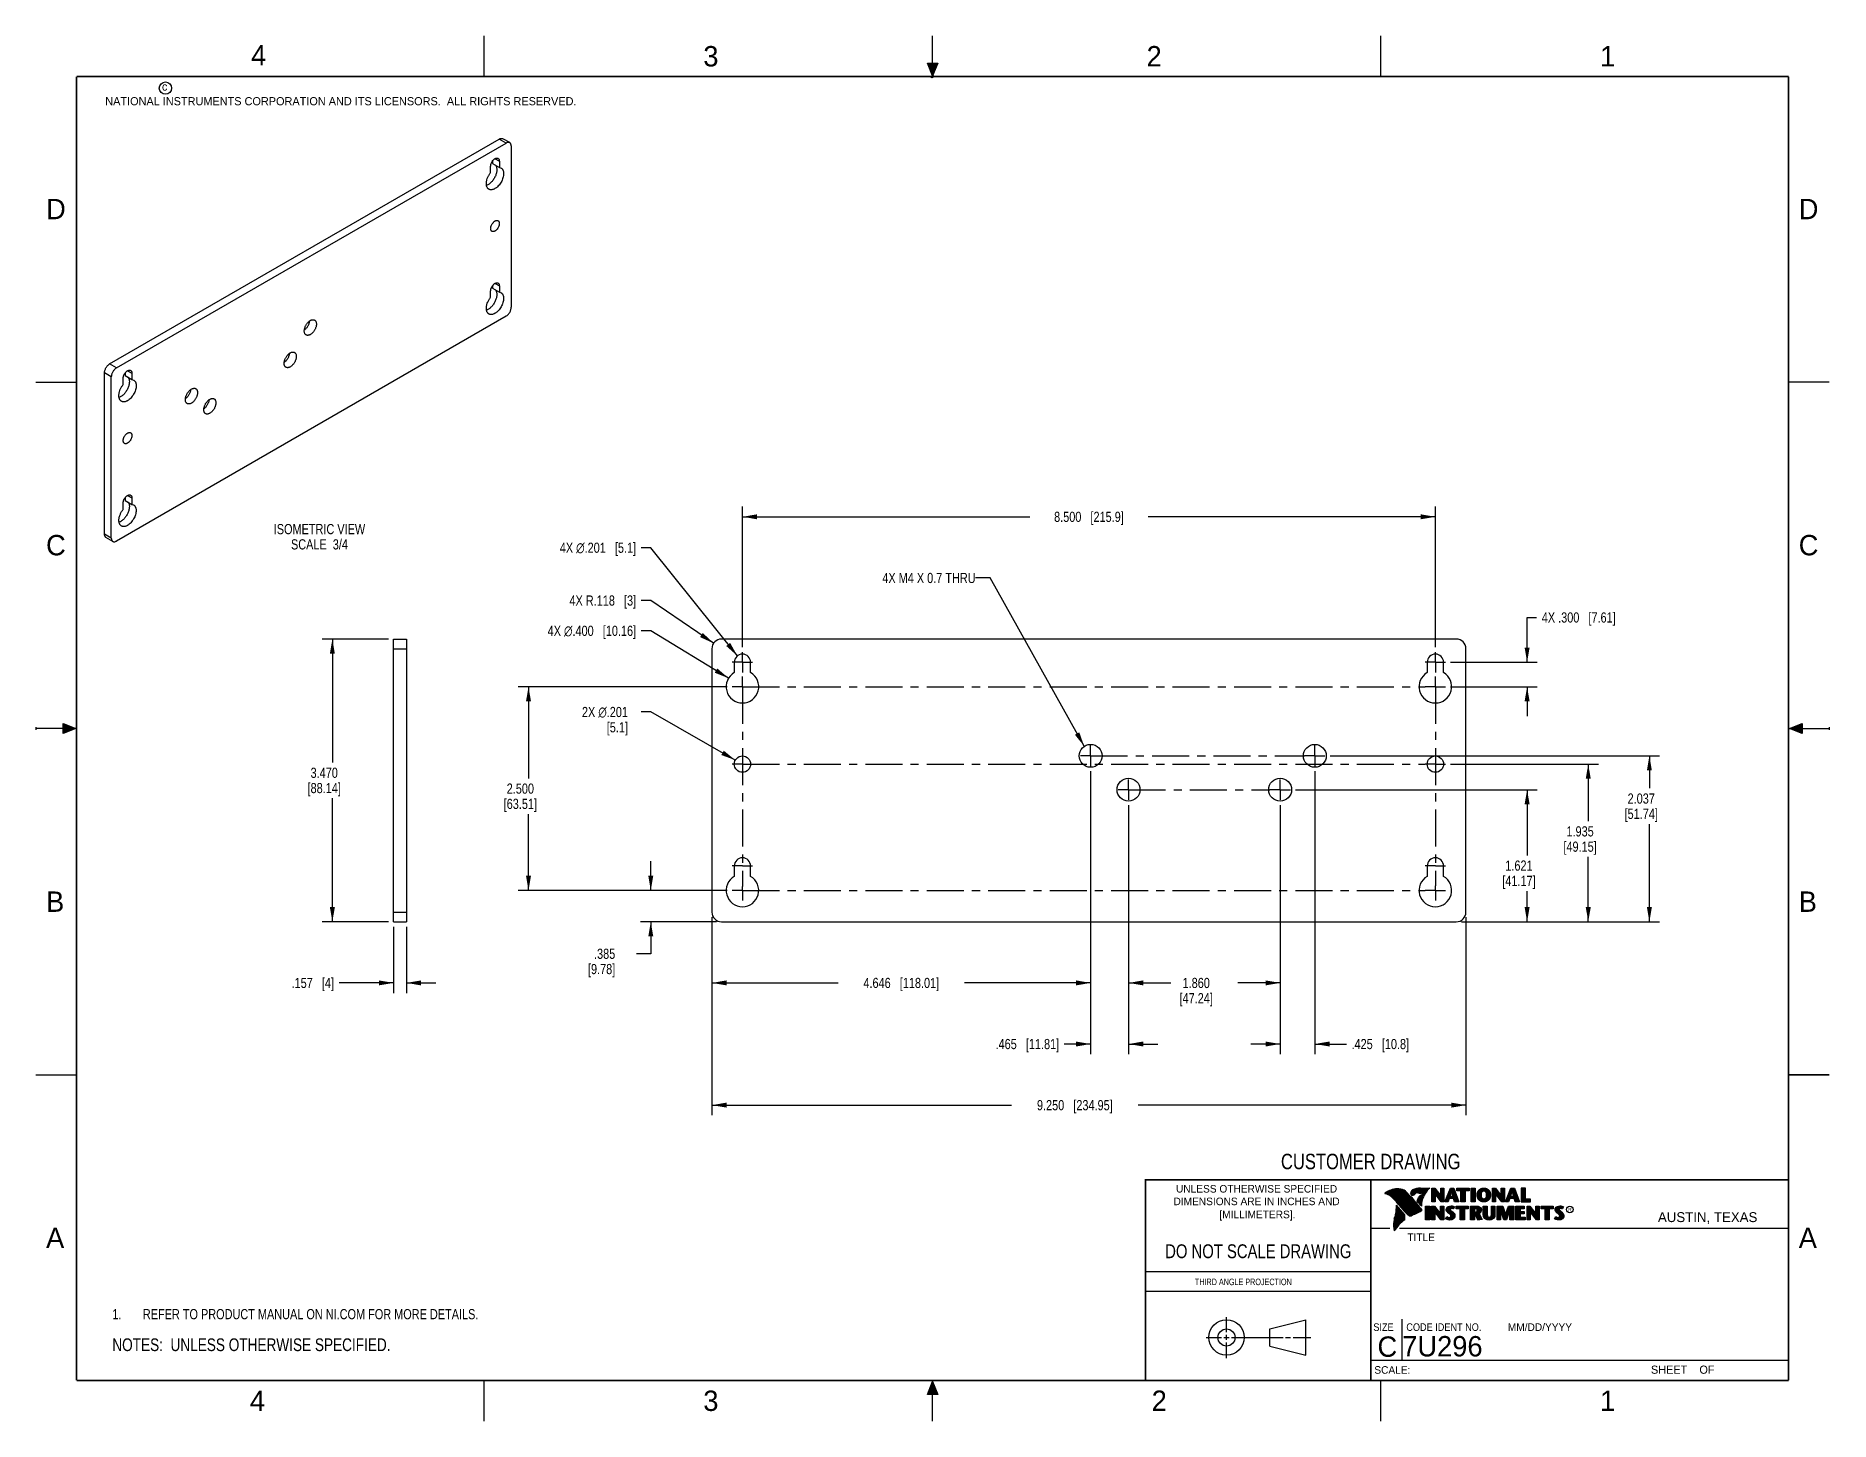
# Model space of a CAD drawing. Header units: inches. Extents: x 0 to 22, y 0 to 17.
import ezdxf

# ---------------------------------------------------------------- set-up
doc = ezdxf.new("R2010")
doc.units = ezdxf.units.IN
doc.header["$LTSCALE"] = 1.21
doc.header["$MEASUREMENT"] = 0
doc.linetypes.add('CENTER', pattern=[0.6, 0.375, -0.075, 0.075, -0.075])
doc.layers.get('0').update_dxf_attribs({"linetype": 'CONTINUOUS'})
for name, color, linetype in [('02___PRT_ALL_AXES', 7, 'CONTINUOUS'), ('DETAIL', 7, 'CONTINUOUS'), ('DIMENSIONS', 7, 'CONTINUOUS')]:
    doc.layers.add(name, color=color, linetype=linetype)
doc.styles.get("Standard").update_dxf_attribs({"font": 'txt', "width": 0.8})
doc.styles.add('TEXTSTYLE_2', font='txt')
doc.styles.add('TEXTSTYLE_3', font='txt', dxfattribs={"width": 0.9})
doc.dimstyles.new('DIMSTYLE_1', dxfattribs={"dimtxt": 0.125, "dimasz": 0.18, "dimexe": 0.18, "dimexo": 0.0625, "dimgap": 0.09, "dimtad": 0, "dimtih": 1, "dimtoh": 1, "dimdec": 3, "dimzin": 4, "dimdsep": 46, "dimtxsty": 'STANDARD', "dimblk": '_FILLED', "dimblk1": '_FILLED', "dimblk2": '_FILLED', "dimcen": 0.09, "dimadec": 0, "dimazin": 0, "dimtp": 0.01, "dimtm": 0.01, "dimtfac": 1, "dimtdec": 3, "dimtofl": 0, "dimtmove": 0, "dimatfit": 3, "dimldrblk": '_FILLED', "dimfxl": 1, "dimtolj": 1, "dimtzin": 4, "dimarcsym": 0})
doc.dimstyles.new('DIMSTYLE_2', dxfattribs={"dimtxt": 0.125, "dimasz": 0.18, "dimexe": 0.18, "dimexo": 0.0625, "dimgap": 0.09, "dimtad": 0, "dimtih": 1, "dimtoh": 1, "dimdec": 3, "dimzin": 4, "dimdsep": 46, "dimtxsty": 'STANDARD', "dimblk": '_FILLED', "dimblk1": '_FILLED', "dimblk2": '_FILLED', "dimcen": 0.09, "dimadec": 0, "dimazin": 0, "dimtp": 0.01, "dimtm": 0.01, "dimtfac": 1, "dimtdec": 3, "dimtofl": 0, "dimtmove": 0, "dimatfit": 3, "dimldrblk": '_FILLED', "dimfxl": 1, "dimtolj": 1, "dimtzin": 4, "dimarcsym": 0})
doc.dimstyles.new('DIMSTYLE_3', dxfattribs={"dimtxt": 0.125, "dimasz": 0.18, "dimexe": 0.18, "dimexo": 0.0625, "dimgap": 0.09, "dimtad": 0, "dimtih": 1, "dimtoh": 1, "dimdec": 3, "dimzin": 4, "dimdsep": 46, "dimtxsty": 'STANDARD', "dimblk": '_FILLED', "dimblk1": '_FILLED', "dimblk2": '_FILLED', "dimcen": 0.09, "dimadec": 0, "dimazin": 0, "dimtp": 0.01, "dimtm": 0.01, "dimtfac": 1, "dimtdec": 3, "dimtofl": 0, "dimtmove": 0, "dimatfit": 3, "dimldrblk": '_FILLED', "dimfxl": 1, "dimtolj": 1, "dimtzin": 4, "dimarcsym": 0})
doc.dimstyles.get("Standard").update_dxf_attribs({"dimtxt": 0.125, "dimasz": 0.18, "dimexe": 0.18, "dimexo": 0.0625, "dimgap": 0.09, "dimtad": 0, "dimtih": 1, "dimtoh": 1, "dimdec": 3, "dimzin": 4, "dimdsep": 46, "dimtxsty": 'STANDARD', "dimblk": '_FILLED', "dimblk1": '_FILLED', "dimblk2": '_FILLED', "dimcen": 0.09, "dimadec": 0, "dimazin": 0, "dimtol": 1, "dimtp": 0.01, "dimtm": 0.01, "dimtfac": 1, "dimtdec": 3, "dimtofl": 0, "dimtmove": 0, "dimatfit": 3, "dimldrblk": '_FILLED', "dimfxl": 1, "dimtolj": 1, "dimtzin": 4, "dimarcsym": 0})

msp = doc.modelspace()

# ---------------------------------------------------------------- texts
at = {"color": 2, "linetype": 'CONTINUOUS', "line_spacing_factor": 0.9}
for s, insert, char_height, width, attachment_point, style in [('4', (2.64, 16.8869), 0.25, 0.25, 1, 'TEXTSTYLE_2'), ('3', (8.1875, 16.875), 0.25, 0.25, 1, 'TEXTSTYLE_2'), ('2', (13.625, 16.875), 0.25, 0.25, 1, 'TEXTSTYLE_2'), ('1', (19.1875, 16.875), 0.25, 0.25, 1, 'TEXTSTYLE_2'), ('c', (1.5463, 16.428), 0.1, 0.1, 1, 'TEXTSTYLE_2'), ('NATIONAL INSTRUMENTS CORPORATION AND ITS LICENSORS.  ALL RIGHTS RESERVED.', (0.851, 16.2482), 0.1, 7.3, 1, 'TEXTSTYLE_2'), ('D', (0.125, 15), 0.25, 0.25, 1, 'TEXTSTYLE_2'), ('D', (21.625, 15), 0.25, 0.25, 1, 'TEXTSTYLE_2'), ('C', (0.125, 10.875), 0.25, 0.25, 1, 'TEXTSTYLE_2'), ('C', (21.625, 10.875), 0.25, 0.25, 1, 'TEXTSTYLE_2'), ('B', (0.125, 6.5), 0.25, 0.25, 1, 'TEXTSTYLE_2'), ('B', (21.625, 6.5), 0.25, 0.25, 1, 'TEXTSTYLE_2'), ('UNLESS OTHERWISE SPECIFIED', (14.9742, 2.8979), 0.093, 2.418, 2, 'TEXTSTYLE_2'), ('DIMENSIONS ARE IN INCHES AND', (14.9742, 2.7431), 0.093, 2.604, 2, 'TEXTSTYLE_2'), ('[MILLIMETERS].', (14.9844, 2.5829), 0.093, 1.302, 2, 'TEXTSTYLE_2'), ('R', (18.7972, 2.6166), 0.0418, 0.041753, 1, 'TEXTSTYLE_2'), ('AUSTIN, TEXAS', (19.898, 2.5642), 0.121576, 1.580488, 1, 'TEXTSTYLE_2'), ('A', (0.125, 2.375), 0.25, 0.25, 1, 'TEXTSTYLE_2'), ('TITLE', (16.8235, 2.303), 0.093, 0.465, 1, 'TEXTSTYLE_2'), ('A', (21.625, 2.375), 0.25, 0.25, 1, 'TEXTSTYLE_2'), ('SIZE', (16.407, 1.2002), 0.093, 0.3348, 1, 'TEXTSTYLE_3'), ('CODE IDENT NO.', (16.8114, 1.2002), 0.093, 1.1718, 1, 'TEXTSTYLE_3'), ('MM/DD/YYYY', (18.0565, 1.2002), 0.093, 0.93, 1, 'TEXTSTYLE_2'), ('SCALE:', (16.4187, 0.6745), 0.093, 0.558, 1, 'TEXTSTYLE_2'), ('SHEET    OF', (19.8121, 0.6815), 0.1, 1.1, 1, 'TEXTSTYLE_2'), ('4', (2.625, 0.375), 0.25, 0.25, 1, 'TEXTSTYLE_2'), ('3', (8.1875, 0.375), 0.25, 0.25, 1, 'TEXTSTYLE_2'), ('2', (13.6875, 0.375), 0.25, 0.25, 1, 'TEXTSTYLE_2'), ('1', (19.1875, 0.375), 0.25, 0.25, 1, 'TEXTSTYLE_2')]:
    msp.add_mtext(s, dxfattribs=dict(at, insert=insert, char_height=char_height, width=width, attachment_point=attachment_point, style=style))
at = {"color": 7, "linetype": 'CONTINUOUS', "attachment_point": 2, "line_spacing_factor": 0.9}
for s, insert, char_height, width in [('CUSTOMER DRAWING', (16.3742, 3.2811), 0.19, 2.432), ('DO NOT SCALE DRAWING', (14.9953, 2.1698), 0.17, 2.72)]:
    msp.add_mtext(s, dxfattribs=dict(at, insert=insert, char_height=char_height, width=width))
at = {"color": 2, "linetype": 'CONTINUOUS', "insert": (14.2178, 1.7486), "char_height": 0.08, "width": 1.408, "attachment_point": 1, "line_spacing_factor": 0.9}
msp.add_mtext('THIRD ANGLE PROJECTION', dxfattribs=at)
at = {"color": 7, "linetype": 'CONTINUOUS', "char_height": 0.25, "line_spacing_factor": 0.9, "style": 'TEXTSTYLE_2'}
for s, insert, width, attachment_point in [('C', (16.5785, 1.0393), 0.25, 2), ('7U296', (16.7614, 1.0441), 1.25, 1)]:
    msp.add_mtext(s, dxfattribs=dict(at, insert=insert, width=width, attachment_point=attachment_point))
at = {"layer": 'DETAIL', "color": 2, "linetype": 'CONTINUOUS', "char_height": 0.125, "line_spacing_factor": 0.9}
for s, insert, width, attachment_point in [('ISOMETRIC VIEW\\PSCALE  3/4', (3.4787, 11.0096), 1.4, 2), ('4X M4 X 0.7 THRU', (11.5278, 10.4101), 1.6, 3)]:
    msp.add_mtext(s, dxfattribs=dict(at, insert=insert, width=width, attachment_point=attachment_point))

# ---------------------------------------------------------------- blocks, each defined once
blk = doc.blocks.new('_FILLED')
at = {"color": 0, "linetype": 'BYBLOCK'}
blk.add_solid([(0, 0), (-1, 0.17), (-1, -0.17)], dxfattribs=at)
blk = doc.blocks.new('*D0')
at = {"layer": 'DIMENSIONS', "color": 2, "linetype": 'CONTINUOUS'}
for p, q in [((12.939, 7.977), (12.939, 5.253)), ((8.293, 6.183), (8.293, 5.253)), ((8.293, 5.378), (9.841, 5.378)), ((12.939, 5.378), (11.391, 5.378))]:
    blk.add_line(p, q, dxfattribs=at)
at = {"layer": 'DIMENSIONS', "color": 2, "linetype": 'CONTINUOUS', "xscale": 0.18, "yscale": 0.18, "zscale": 0.18, "rotation": 180}
blk.add_blockref('_FILLED', (8.293, 5.378), dxfattribs=at)
at = {"layer": 'DIMENSIONS', "color": 2, "linetype": 'CONTINUOUS', "xscale": 0.18, "yscale": 0.18, "zscale": 0.18}
blk.add_blockref('_FILLED', (12.939, 5.378), dxfattribs=at)
at = {"layer": 'DIMENSIONS', "color": 2, "linetype": 'CONTINUOUS', "insert": (10.616, 5.44), "char_height": 0.125, "width": 1.425, "attachment_point": 2, "line_spacing_factor": 0.9}
blk.add_mtext('4.646{\\Ftxt.shx;\\W1.000000;\\H0.125000; }[118.01]', dxfattribs=at)
blk = doc.blocks.new('*D1')
at = {"layer": 'DIMENSIONS', "color": 2, "linetype": 'CONTINUOUS'}
for p, q in [((13.404, 7.561), (13.404, 5.253)), ((15.264, 7.561), (15.264, 5.253)), ((13.404, 5.378), (13.921, 5.378)), ((15.264, 5.378), (14.746, 5.378))]:
    blk.add_line(p, q, dxfattribs=at)
at = {"layer": 'DIMENSIONS', "color": 2, "linetype": 'CONTINUOUS', "xscale": 0.18, "yscale": 0.18, "zscale": 0.18, "rotation": 180}
blk.add_blockref('_FILLED', (13.404, 5.378), dxfattribs=at)
at = {"layer": 'DIMENSIONS', "color": 2, "linetype": 'CONTINUOUS', "xscale": 0.18, "yscale": 0.18, "zscale": 0.18}
blk.add_blockref('_FILLED', (15.264, 5.378), dxfattribs=at)
at = {"layer": 'DIMENSIONS', "color": 2, "linetype": 'CONTINUOUS', "insert": (14.234, 5.44), "char_height": 0.125, "width": 0.7, "attachment_point": 2, "line_spacing_factor": 0.9}
blk.add_mtext('1.860\\P[47.24]', dxfattribs=at)
blk = doc.blocks.new('*D2')
at = {"layer": 'DIMENSIONS', "color": 2, "linetype": 'CONTINUOUS'}
for p, q in [((12.939, 7.977), (12.939, 4.503)), ((13.404, 7.561), (13.404, 4.503)), ((12.939, 4.628), (12.615, 4.628)), ((13.404, 4.628), (13.764, 4.628))]:
    blk.add_line(p, q, dxfattribs=at)
at = {"layer": 'DIMENSIONS', "color": 2, "linetype": 'CONTINUOUS', "xscale": 0.18, "yscale": 0.18, "zscale": 0.18}
blk.add_blockref('_FILLED', (12.939, 4.628), dxfattribs=at)
at = {"layer": 'DIMENSIONS', "color": 2, "linetype": 'CONTINUOUS', "xscale": 0.18, "yscale": 0.18, "zscale": 0.18, "rotation": 180}
blk.add_blockref('_FILLED', (13.404, 4.628), dxfattribs=at)
at = {"layer": 'DIMENSIONS', "color": 2, "linetype": 'CONTINUOUS', "insert": (12.553, 4.69), "char_height": 0.125, "width": 1.225, "attachment_point": 3, "line_spacing_factor": 0.9}
blk.add_mtext('.465{\\Ftxt.shx;\\W1.000000;\\H0.125000; }[11.81]', dxfattribs=at)
blk = doc.blocks.new('*D3')
at = {"layer": 'DIMENSIONS', "color": 2, "linetype": 'CONTINUOUS'}
for p, q in [((15.689, 7.977), (15.689, 4.503)), ((15.264, 7.561), (15.264, 4.503)), ((15.264, 4.628), (14.904, 4.628)), ((15.689, 4.628), (16.077, 4.628))]:
    blk.add_line(p, q, dxfattribs=at)
at = {"layer": 'DIMENSIONS', "color": 2, "linetype": 'CONTINUOUS', "xscale": 0.18, "yscale": 0.18, "zscale": 0.18}
blk.add_blockref('_FILLED', (15.264, 4.628), dxfattribs=at)
at = {"layer": 'DIMENSIONS', "color": 2, "linetype": 'CONTINUOUS', "xscale": 0.18, "yscale": 0.18, "zscale": 0.18, "rotation": 180}
blk.add_blockref('_FILLED', (15.689, 4.628), dxfattribs=at)
at = {"layer": 'DIMENSIONS', "color": 2, "linetype": 'CONTINUOUS', "insert": (16.139, 4.69), "char_height": 0.125, "width": 1.125, "attachment_point": 1, "line_spacing_factor": 0.9}
blk.add_mtext('.425{\\Ftxt.shx;\\W1.000000;\\H0.125000; }[10.8]', dxfattribs=at)
blk = doc.blocks.new('*D4')
at = {"layer": 'DIMENSIONS', "color": 2, "linetype": 'CONTINUOUS'}
for p, q in [((8.293, 6.183), (8.293, 3.753)), ((17.543, 6.183), (17.543, 3.753)), ((8.293, 3.878), (11.97, 3.878)), ((17.543, 3.878), (13.52, 3.878))]:
    blk.add_line(p, q, dxfattribs=at)
at = {"layer": 'DIMENSIONS', "color": 2, "linetype": 'CONTINUOUS', "xscale": 0.18, "yscale": 0.18, "zscale": 0.18, "rotation": 180}
blk.add_blockref('_FILLED', (8.293, 3.878), dxfattribs=at)
at = {"layer": 'DIMENSIONS', "color": 2, "linetype": 'CONTINUOUS', "xscale": 0.18, "yscale": 0.18, "zscale": 0.18}
blk.add_blockref('_FILLED', (17.543, 3.878), dxfattribs=at)
at = {"layer": 'DIMENSIONS', "color": 2, "linetype": 'CONTINUOUS', "insert": (12.745, 3.94), "char_height": 0.125, "width": 1.425, "attachment_point": 2, "line_spacing_factor": 0.9}
blk.add_mtext('9.250{\\Ftxt.shx;\\W1.000000;\\H0.125000; }[234.95]', dxfattribs=at)
blk = doc.blocks.new('*D5')
at = {"layer": 'DIMENSIONS', "color": 2, "linetype": 'CONTINUOUS'}
for p, q in [((15.451, 7.749), (18.418, 7.749)), ((18.293, 7.749), (18.293, 6.943)), ((18.293, 6.128), (18.293, 6.505)), ((17.487, 6.128), (18.418, 6.128))]:
    blk.add_line(p, q, dxfattribs=at)
at = {"layer": 'DIMENSIONS', "color": 2, "linetype": 'CONTINUOUS', "xscale": 0.18, "yscale": 0.18, "zscale": 0.18}
for p, rotation in [((18.293, 7.749), 90), ((18.293, 6.128), 270)]:
    blk.add_blockref('_FILLED', p, dxfattribs=dict(at, rotation=rotation))
at = {"layer": 'DIMENSIONS', "color": 2, "linetype": 'CONTINUOUS', "insert": (18.193, 6.88), "char_height": 0.125, "width": 0.7, "attachment_point": 2, "line_spacing_factor": 0.9}
blk.add_mtext('1.621\\P[41.17]', dxfattribs=at)
blk = doc.blocks.new('*D6')
at = {"layer": 'DIMENSIONS', "color": 2, "linetype": 'CONTINUOUS'}
for p, q in [((15.876, 8.165), (19.918, 8.165)), ((19.793, 8.165), (19.793, 7.766)), ((19.793, 6.128), (19.793, 7.328)), ((17.487, 6.128), (19.918, 6.128))]:
    blk.add_line(p, q, dxfattribs=at)
at = {"layer": 'DIMENSIONS', "color": 2, "linetype": 'CONTINUOUS', "xscale": 0.18, "yscale": 0.18, "zscale": 0.18}
for p, rotation in [((19.793, 8.165), 90), ((19.793, 6.128), 270)]:
    blk.add_blockref('_FILLED', p, dxfattribs=dict(at, rotation=rotation))
at = {"layer": 'DIMENSIONS', "color": 2, "linetype": 'CONTINUOUS', "insert": (19.693, 7.703), "char_height": 0.125, "width": 0.7, "attachment_point": 2, "line_spacing_factor": 0.9}
blk.add_mtext('2.037\\P[51.74]', dxfattribs=at)
blk = doc.blocks.new('*D7')
at = {"layer": 'DIMENSIONS', "color": 2, "linetype": 'CONTINUOUS'}
for p, q in [((17.355, 8.063), (19.168, 8.063)), ((19.043, 8.063), (19.043, 7.362)), ((19.043, 6.128), (19.043, 6.925)), ((17.487, 6.128), (19.168, 6.128))]:
    blk.add_line(p, q, dxfattribs=at)
at = {"layer": 'DIMENSIONS', "color": 2, "linetype": 'CONTINUOUS', "xscale": 0.18, "yscale": 0.18, "zscale": 0.18}
for p, rotation in [((19.043, 8.063), 90), ((19.043, 6.128), 270)]:
    blk.add_blockref('_FILLED', p, dxfattribs=dict(at, rotation=rotation))
at = {"layer": 'DIMENSIONS', "color": 2, "linetype": 'CONTINUOUS', "insert": (18.943, 7.3), "char_height": 0.125, "width": 0.7, "attachment_point": 2, "line_spacing_factor": 0.9}
blk.add_mtext('1.935\\P[49.15]', dxfattribs=at)
blk = doc.blocks.new('*D8')
at = {"layer": 'DIMENSIONS', "color": 2, "linetype": 'CONTINUOUS'}
for p, q in [((18.293, 9.313), (18.293, 9.863)), ((18.293, 9.863), (18.41, 9.863)), ((17.355, 9.313), (18.418, 9.313)), ((17.355, 9.013), (18.418, 9.013)), ((18.293, 9.013), (18.293, 8.653))]:
    blk.add_line(p, q, dxfattribs=at)
at = {"layer": 'DIMENSIONS', "color": 2, "linetype": 'CONTINUOUS', "xscale": 0.18, "yscale": 0.18, "zscale": 0.18}
for p, rotation in [((18.293, 9.313), 270), ((18.293, 9.013), 90)]:
    blk.add_blockref('_FILLED', p, dxfattribs=dict(at, rotation=rotation))
at = {"layer": 'DIMENSIONS', "color": 2, "linetype": 'CONTINUOUS', "insert": (18.473, 9.925), "char_height": 0.125, "width": 1.425, "attachment_point": 1, "line_spacing_factor": 0.9}
blk.add_mtext('4X .300{\\Ftxt.shx;\\W1.000000;\\H0.125000; }[7.61]', dxfattribs=at)
blk = doc.blocks.new('*D9')
at = {"layer": 'DIMENSIONS', "color": 2, "linetype": 'CONTINUOUS'}
for p, q in [((7.543, 6.513), (7.543, 6.873)), ((8.48, 6.513), (7.418, 6.513)), ((8.348, 6.128), (7.418, 6.128)), ((7.543, 6.128), (7.543, 5.736)), ((7.543, 5.736), (7.369, 5.736))]:
    blk.add_line(p, q, dxfattribs=at)
at = {"layer": 'DIMENSIONS', "color": 2, "linetype": 'CONTINUOUS', "xscale": 0.18, "yscale": 0.18, "zscale": 0.18}
for p, rotation in [((7.543, 6.513), 270), ((7.543, 6.128), 90)]:
    blk.add_blockref('_FILLED', p, dxfattribs=dict(at, rotation=rotation))
at = {"layer": 'DIMENSIONS', "color": 2, "linetype": 'CONTINUOUS', "insert": (7.107, 5.798), "char_height": 0.125, "width": 0.6, "attachment_point": 3, "line_spacing_factor": 0.9}
blk.add_mtext('.385\\P[9.78]', dxfattribs=at)
blk = doc.blocks.new('*D10')
at = {"layer": 'DIMENSIONS', "color": 2, "linetype": 'CONTINUOUS'}
for p, q in [((8.48, 9.013), (5.918, 9.013)), ((6.043, 9.013), (6.043, 7.888)), ((6.043, 6.513), (6.043, 7.45)), ((8.48, 6.513), (5.918, 6.513))]:
    blk.add_line(p, q, dxfattribs=at)
at = {"layer": 'DIMENSIONS', "color": 2, "linetype": 'CONTINUOUS', "xscale": 0.18, "yscale": 0.18, "zscale": 0.18}
for p, rotation in [((6.043, 9.013), 90), ((6.043, 6.513), 270)]:
    blk.add_blockref('_FILLED', p, dxfattribs=dict(at, rotation=rotation))
at = {"layer": 'DIMENSIONS', "color": 2, "linetype": 'CONTINUOUS', "insert": (5.943, 7.825), "char_height": 0.125, "width": 0.7, "attachment_point": 2, "line_spacing_factor": 0.9}
blk.add_mtext('2.500\\P[63.51]', dxfattribs=at)
blk = doc.blocks.new('*D11')
at = {"layer": 'DIMENSIONS', "color": 2, "linetype": 'CONTINUOUS'}
for p, q in [((7.543, 10.071), (7.425, 10.071)), ((8.313, 9.546), (7.543, 10.071))]:
    blk.add_line(p, q, dxfattribs=at)
at = {"layer": 'DIMENSIONS', "color": 2, "linetype": 'CONTINUOUS', "xscale": 0.18, "yscale": 0.18, "zscale": 0.18, "rotation": 325.7395050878}
blk.add_blockref('_FILLED', (8.313, 9.546), dxfattribs=at)
at = {"layer": 'DIMENSIONS', "color": 2, "linetype": 'CONTINUOUS', "insert": (7.363, 10.133), "char_height": 0.125, "width": 1.225, "attachment_point": 3, "line_spacing_factor": 0.9}
blk.add_mtext('4X R.118{\\Ftxt.shx;\\W1.000000;\\H0.125000; }[3]', dxfattribs=at)
blk = doc.blocks.new('*D12')
at = {"layer": 'DIMENSIONS', "color": 2, "linetype": 'CONTINUOUS'}
for p, q in [((4.325, 9.598), (3.512, 9.598)), ((3.637, 9.598), (3.637, 8.081)), ((3.637, 6.128), (3.637, 7.644)), ((4.325, 6.128), (3.512, 6.128))]:
    blk.add_line(p, q, dxfattribs=at)
at = {"layer": 'DIMENSIONS', "color": 2, "linetype": 'CONTINUOUS', "xscale": 0.18, "yscale": 0.18, "zscale": 0.18}
for p, rotation in [((3.637, 9.598), 90), ((3.637, 6.128), 270)]:
    blk.add_blockref('_FILLED', p, dxfattribs=dict(at, rotation=rotation))
at = {"layer": 'DIMENSIONS', "color": 2, "linetype": 'CONTINUOUS', "insert": (3.537, 8.019), "char_height": 0.125, "width": 0.7, "attachment_point": 2, "line_spacing_factor": 0.9}
blk.add_mtext('3.470\\P[88.14]', dxfattribs=at)
blk = doc.blocks.new('*D13')
at = {"layer": 'DIMENSIONS', "color": 2, "linetype": 'CONTINUOUS'}
for p, q in [((4.387, 6.065), (4.387, 5.253)), ((4.545, 6.065), (4.545, 5.253)), ((4.387, 5.378), (3.72, 5.378)), ((4.545, 5.378), (4.905, 5.378))]:
    blk.add_line(p, q, dxfattribs=at)
at = {"layer": 'DIMENSIONS', "color": 2, "linetype": 'CONTINUOUS', "xscale": 0.18, "yscale": 0.18, "zscale": 0.18}
blk.add_blockref('_FILLED', (4.387, 5.378), dxfattribs=at)
at = {"layer": 'DIMENSIONS', "color": 2, "linetype": 'CONTINUOUS', "xscale": 0.18, "yscale": 0.18, "zscale": 0.18, "rotation": 180}
blk.add_blockref('_FILLED', (4.545, 5.378), dxfattribs=at)
at = {"layer": 'DIMENSIONS', "color": 2, "linetype": 'CONTINUOUS', "insert": (3.657, 5.44), "char_height": 0.125, "width": 0.825, "attachment_point": 3, "line_spacing_factor": 0.9}
blk.add_mtext('.157{\\Ftxt.shx;\\W1.000000;\\H0.125000; }[4]', dxfattribs=at)
blk = doc.blocks.new('*D14')
at = {"layer": 'DIMENSIONS', "color": 2, "linetype": 'CONTINUOUS'}
for p, q in [((8.668, 9.5), (8.668, 11.223)), ((8.668, 11.098), (12.193, 11.098)), ((17.168, 11.098), (13.643, 11.098)), ((17.168, 9.5), (17.168, 11.223))]:
    blk.add_line(p, q, dxfattribs=at)
at = {"layer": 'DIMENSIONS', "color": 2, "linetype": 'CONTINUOUS', "xscale": 0.18, "yscale": 0.18, "zscale": 0.18, "rotation": 180}
blk.add_blockref('_FILLED', (8.668, 11.098), dxfattribs=at)
at = {"layer": 'DIMENSIONS', "color": 2, "linetype": 'CONTINUOUS', "xscale": 0.18, "yscale": 0.18, "zscale": 0.18}
blk.add_blockref('_FILLED', (17.168, 11.098), dxfattribs=at)
at = {"layer": 'DIMENSIONS', "color": 2, "linetype": 'CONTINUOUS', "insert": (12.918, 11.16), "char_height": 0.125, "width": 1.325, "attachment_point": 2, "line_spacing_factor": 0.9}
blk.add_mtext('8.500{\\Ftxt.shx;\\W1.000000;\\H0.125000; }[215.9]', dxfattribs=at)
blk = doc.blocks.new('*D15')
at = {"layer": 'DIMENSIONS', "color": 2, "linetype": 'CONTINUOUS'}
for p, q in [((7.543, 10.719), (7.425, 10.719)), ((8.605, 9.391), (7.543, 10.719))]:
    blk.add_line(p, q, dxfattribs=at)
at = {"layer": 'DIMENSIONS', "color": 2, "linetype": 'CONTINUOUS', "xscale": 0.18, "yscale": 0.18, "zscale": 0.18, "rotation": 308.666672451}
blk.add_blockref('_FILLED', (8.605, 9.391), dxfattribs=at)
at = {"layer": 'DIMENSIONS', "color": 2, "linetype": 'CONTINUOUS', "insert": (7.363, 10.781), "char_height": 0.125, "width": 1.49167, "attachment_point": 3, "line_spacing_factor": 0.9}
blk.add_mtext('4X \\Fgdt;{\\Fgdt;n}\\Ftxt;.201{\\Ftxt.shx;\\W1.000000;\\H0.125000; }[5.1]', dxfattribs=at)
blk = doc.blocks.new('*D16')
at = {"layer": 'DIMENSIONS', "color": 2, "linetype": 'CONTINUOUS'}
for p, q in [((7.543, 9.699), (7.425, 9.699)), ((8.497, 9.117), (7.543, 9.699))]:
    blk.add_line(p, q, dxfattribs=at)
at = {"layer": 'DIMENSIONS', "color": 2, "linetype": 'CONTINUOUS', "xscale": 0.18, "yscale": 0.18, "zscale": 0.18, "rotation": 328.6385762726}
blk.add_blockref('_FILLED', (8.497, 9.117), dxfattribs=at)
at = {"layer": 'DIMENSIONS', "color": 2, "linetype": 'CONTINUOUS', "insert": (7.363, 9.761), "char_height": 0.125, "width": 1.69167, "attachment_point": 3, "line_spacing_factor": 0.9}
blk.add_mtext('4X \\Fgdt;{\\Fgdt;n}\\Ftxt;.400{\\Ftxt.shx;\\W1.000000;\\H0.125000; }[10.16]', dxfattribs=at)
blk = doc.blocks.new('*D17')
at = {"layer": 'DIMENSIONS', "color": 2, "linetype": 'CONTINUOUS'}
for p, q in [((7.543, 8.703), (7.425, 8.703)), ((8.58, 8.112), (7.543, 8.703))]:
    blk.add_line(p, q, dxfattribs=at)
at = {"layer": 'DIMENSIONS', "color": 2, "linetype": 'CONTINUOUS', "xscale": 0.18, "yscale": 0.18, "zscale": 0.18, "rotation": 330.3557981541}
blk.add_blockref('_FILLED', (8.58, 8.112), dxfattribs=at)
at = {"layer": 'DIMENSIONS', "color": 2, "linetype": 'CONTINUOUS', "insert": (7.263, 8.765), "char_height": 0.125, "width": 0.86667, "attachment_point": 3, "line_spacing_factor": 0.9}
blk.add_mtext('2X \\Fgdt;{\\Fgdt;n}\\Ftxt;.201\\P[5.1]', dxfattribs=at)
blk = doc.blocks.new('NOTES_HEADER_BL0', base_point=(3.1215, 0.9375))
at = {"layer": 'DETAIL', "color": 2, "linetype": 'CONTINUOUS', "width": 0.8}
blk.add_text('NOTES:  UNLESS OTHERWISE SPECIFIED.', height=0.156, dxfattribs=at).set_placement((0.9375, 0.8595))
blk = doc.blocks.new('CUSTOM_NOTE_BL1', base_point=(3.675, 1.312))
at = {"layer": 'DETAIL', "color": 2, "linetype": 'CONTINUOUS', "width": 0.8}
for s, p in [('1.', (0.938, 1.25)), ('REFER TO PRODUCT MANUAL ON NI.COM FOR MORE DETAILS.', (1.312, 1.25))]:
    blk.add_text(s, height=0.125, dxfattribs=at).set_placement(p)

# ---------------------------------------------------------------- dimensions: what is measured, and where the dimension line sits
at = {"layer": 'DIMENSIONS', "color": 2, "linetype": 'CONTINUOUS'}
for base, p1, p2, picture, middle in [((17.1676, 11.0976), (8.6676, 9.5002), (17.1676, 9.5002), '*D14', (12.7676, 11.0976)), ((12.9386, 5.3776), (8.2926, 6.1832), (12.9386, 7.977), '*D0', (10.4656, 5.3776)), ((13.4036, 4.6276), (12.9386, 7.977), (13.4036, 7.561), '*D2', (11.6903, 4.6276)), ((15.6886, 4.6276), (15.2636, 7.561), (15.6886, 7.977), '*D3', (16.7017, 4.6276)), ((15.2636, 5.3776), (13.4036, 7.561), (15.2636, 7.561), '*D1', (14.1836, 5.2839)), ((17.5426, 3.8776), (8.2926, 6.1832), (17.5426, 6.1832), '*D4', (12.5948, 3.8776))]:
    dim = msp.add_linear_dim(base=base, p1=p1, p2=p2, dimstyle='DIMSTYLE_1', dxfattribs=at)
    dim.commit()
    dim.dimension.update_dxf_attribs({"geometry": picture, "text_midpoint": middle, "dimtype": 160})
for p1, p2, text, picture, middle in [((8.6049, 9.391), (8.7303, 9.2342), '4X <>', '*D15', (6.4168, 10.7185)), ((8.4968, 9.1171), (8.8384, 8.9089), '4X <>', '*D16', (6.3168, 9.6987)), ((8.5803, 8.1123), (8.7548, 8.013), '2X <>', '*D17', (6.6793, 8.6091))]:
    dim = msp.add_diameter_dim_2p(p1=p1, p2=p2, text=text, dimstyle='DIMSTYLE_3', dxfattribs=at)
    dim.commit()
    dim.dimension.update_dxf_attribs({"geometry": picture, "text_midpoint": middle, "dimtype": 163})
dim = msp.add_radius_dim(center=(8.4107, 9.4795), mpoint=(8.3131, 9.546), text='4X <>', dimstyle='DIMSTYLE_2', dxfattribs=at)
dim.commit()
dim.dimension.update_dxf_attribs({"geometry": '*D11', "text_midpoint": (6.5501, 10.0708), "dimtype": 164})
dim = msp.add_linear_dim(base=(18.2926, 9.3126), p1=(17.3552, 9.013), p2=(17.3552, 9.3126), angle=90, text='4X <>', dimstyle='DIMSTYLE_1', dxfattribs=at)
dim.commit()
dim.dimension.update_dxf_attribs({"geometry": '*D8', "text_midpoint": (19.1851, 9.8626), "dimtype": 160})
for base, p1, p2, angle, picture, middle in [((3.6374, 9.5976), (4.3249, 6.1276), (4.3249, 9.5976), 90, '*D12', (3.4874, 7.8626)), ((6.0426, 9.013), (8.48, 6.5126), (8.48, 9.013), 90, '*D10', (5.8926, 7.6691)), ((19.7926, 8.1646), (17.487, 6.1276), (15.8762, 8.1646), 90, '*D6', (19.6426, 7.547)), ((19.0426, 8.0626), (17.487, 6.1276), (17.3552, 8.0626), 90, '*D7', (18.8926, 7.1435)), ((18.2926, 7.7486), (17.487, 6.1276), (15.4512, 7.7486), 90, '*D5', (18.1426, 6.7239)), ((7.5426, 6.1276), (8.48, 6.5126), (8.3482, 6.1276), 270, '*D9', (6.7567, 5.6418)), ((4.38738, 5.37763), (4.54486, 6.06513), (4.38738, 6.06513), 180, '*D13', (2.99488, 5.37763))]:
    dim = msp.add_linear_dim(base=base, p1=p1, p2=p2, angle=angle, dimstyle='DIMSTYLE_1', dxfattribs=at)
    dim.commit()
    dim.dimension.update_dxf_attribs({"geometry": picture, "text_midpoint": middle, "dimtype": 160})

# ---------------------------------------------------------------- hatches: boundary and pattern name
at = {"linetype": 'CONTINUOUS'}
for points in [[(11, 16.51), (10.9375, 16.6663), (11.0625, 16.6663)], [(0.3337, 8.5625), (0.49, 8.5), (0.3337, 8.4375)], [(21.6663, 8.5625), (21.6663, 8.4375), (21.51, 8.5)], [(10.9375, 0.3287), (11, 0.485), (11.0625, 0.3287)]]:
    msp.add_hatch(color=2, dxfattribs=at).paths.add_polyline_path(points)

# ---------------------------------------------------------------- linework, layer by layer
at = {"color": 2, "linetype": 'CONTINUOUS'}
for p, q in [((5.5, 16.5), (5.5, 17)), ((11, 16.485), (11, 17)), ((16.5, 16.5), (16.5, 17)), ((11, 16.51), (10.9375, 16.6663)), ((10.9375, 16.6663), (11.0625, 16.6663)), ((11.015, 16.515), (10.985, 16.485)), ((10.985, 16.485), (11, 16.515)), ((11.0625, 16.6663), (11, 16.51)), ((11, 16.485), (11.015, 16.515)), ((0, 12.75), (0.5, 12.75)), ((22, 12.75), (21.5, 12.75)), ((0, 8.515), (0, 8.485)), ((0.49, 8.5), (0, 8.5)), ((0.3337, 8.4375), (0.3337, 8.5625)), ((0.3337, 8.5625), (0.49, 8.5)), ((0.49, 8.5), (0.3337, 8.4375)), ((21.51, 8.5), (21.6663, 8.5625)), ((21.51, 8.5), (22, 8.5)), ((21.6663, 8.4375), (21.51, 8.5)), ((21.6663, 8.5625), (21.6663, 8.4375)), ((22, 8.515), (22, 8.485)), ((0, 4.25), (0.5, 4.25)), ((16.375, 2.96), (21.5, 2.96)), ((16.5578, 2.796), (16.5578, 2.7989)), ((16.5646, 2.7936), (16.5646, 2.8033)), ((16.5714, 2.7909), (16.5714, 2.8075)), ((16.5782, 2.788), (16.5782, 2.8116)), ((16.5851, 2.7849), (16.5851, 2.8154)), ((16.5919, 2.7815), (16.5919, 2.819)), ((16.5987, 2.7778), (16.5987, 2.8221)), ((16.6055, 2.7738), (16.6055, 2.8249)), ((16.6124, 2.7696), (16.6124, 2.8276)), ((16.6192, 2.765), (16.6192, 2.8301)), ((16.626, 2.7601), (16.626, 2.8325)), ((16.6329, 2.7549), (16.6329, 2.8347)), ((16.6397, 2.7492), (16.6397, 2.8367)), ((16.6465, 2.7431), (16.6465, 2.8386)), ((16.6533, 2.7366), (16.6533, 2.8403)), ((16.6602, 2.7295), (16.6602, 2.8419)), ((16.667, 2.7221), (16.667, 2.8435)), ((16.6738, 2.7146), (16.6738, 2.8449)), ((16.6806, 2.707), (16.6806, 2.8459)), ((16.6875, 2.6995), (16.6875, 2.8467)), ((16.7939, 2.533), (16.6919, 2.6489)), ((16.6943, 2.6918), (16.6943, 2.8472)), ((16.7011, 2.6841), (16.7011, 2.8474)), ((16.708, 2.6764), (16.708, 2.8474)), ((16.7148, 2.6685), (16.7148, 2.847)), ((16.7216, 2.6607), (16.7216, 2.8465)), ((16.7284, 2.6527), (16.7284, 2.8456)), ((16.7353, 2.6447), (16.7353, 2.8445)), ((16.7421, 2.6366), (16.7421, 2.8431)), ((16.7489, 2.6285), (16.7489, 2.8417)), ((16.7557, 2.6204), (16.7557, 2.84)), ((16.7626, 2.6125), (16.7626, 2.8378)), ((16.7694, 2.6046), (16.7694, 2.8352)), ((16.7762, 2.5968), (16.7762, 2.8321)), ((16.7831, 2.5891), (16.7831, 2.8284)), ((16.7899, 2.5815), (16.7899, 2.8242)), ((16.7967, 2.5739), (16.7967, 2.8193)), ((16.8035, 2.5665), (16.8035, 2.8136)), ((16.8104, 2.5591), (16.8104, 2.807)), ((16.8172, 2.5519), (16.8172, 2.7996)), ((16.824, 2.5447), (16.824, 2.7924)), ((16.8308, 2.5375), (16.8308, 2.7853)), ((16.8377, 2.5314), (16.8377, 2.7781)), ((16.8445, 2.5262), (16.8445, 2.7709)), ((16.8513, 2.523), (16.8513, 2.7637)), ((16.8581, 2.5224), (16.8581, 2.7565)), ((16.8864, 2.7664), (16.8632, 2.7937)), ((16.865, 2.5241), (16.865, 2.7493)), ((16.8877, 2.7723), (16.8682, 2.7952)), ((16.8718, 2.791), (16.8718, 2.8085)), ((16.8718, 2.527), (16.8718, 2.7421)), ((16.8786, 2.783), (16.8786, 2.8206)), ((16.8786, 2.5298), (16.8786, 2.7348)), ((16.8855, 2.7749), (16.8855, 2.8281)), ((16.8855, 2.5327), (16.8855, 2.727)), ((16.8923, 2.7747), (16.8923, 2.8335)), ((16.8923, 2.5356), (16.8923, 2.7187)), ((16.8991, 2.7788), (16.8991, 2.8375)), ((16.8991, 2.5385), (16.8991, 2.7104)), ((16.9059, 2.7837), (16.9059, 2.8408)), ((16.9059, 2.5415), (16.9059, 2.7022)), ((16.9128, 2.7896), (16.9128, 2.8436)), ((16.9128, 2.5446), (16.9128, 2.6939)), ((16.9196, 2.7966), (16.9196, 2.8459)), ((16.9196, 2.5477), (16.9196, 2.6856)), ((16.9264, 2.8018), (16.9264, 2.8477)), ((16.9264, 2.5508), (16.9264, 2.6774)), ((16.9332, 2.8053), (16.9332, 2.849)), ((16.9332, 2.554), (16.9332, 2.6691)), ((16.9401, 2.8077), (16.9401, 2.8499)), ((16.9401, 2.5573), (16.9401, 2.6608)), ((16.9616, 2.6797), (16.9434, 2.7005)), ((16.9469, 2.8082), (16.9469, 2.8509)), ((16.9469, 2.5606), (16.9469, 2.6526)), ((16.9653, 2.6828), (16.9492, 2.7013)), ((16.9537, 2.8069), (16.9537, 2.8518)), ((16.9537, 2.696), (16.9537, 2.7109)), ((16.9537, 2.5639), (16.9537, 2.6443)), ((16.9606, 2.8048), (16.9606, 2.8525)), ((16.9606, 2.6882), (16.9606, 2.7266)), ((16.9674, 2.8034), (16.9674, 2.8531)), ((16.9674, 2.6802), (16.9674, 2.7444)), ((16.9742, 2.8027), (16.9742, 2.8536)), ((16.9742, 2.672), (16.9742, 2.7568)), ((16.981, 2.8023), (16.981, 2.854)), ((16.981, 2.664), (16.981, 2.7634)), ((16.9838, 2.8589), (17.0997, 2.8607)), ((16.9839, 2.8541), (17.087, 2.8557)), ((16.9879, 2.802), (16.9879, 2.8542)), ((16.9879, 2.6563), (16.9879, 2.7665)), ((16.999, 2.637), (16.9946, 2.6418)), ((16.9947, 2.8019), (16.9947, 2.8543)), ((16.9947, 2.6748), (16.9947, 2.7683)), ((17.0015, 2.8005), (17.0015, 2.8544)), ((17.0015, 2.7195), (17.0015, 2.7694)), ((17.0083, 2.7963), (17.0083, 2.8545)), ((17.0083, 2.7388), (17.0083, 2.7698)), ((17.0152, 2.755), (17.0152, 2.8546)), ((17.022, 2.7691), (17.022, 2.8547)), ((17.0288, 2.7817), (17.0288, 2.8548)), ((17.0357, 2.7931), (17.0357, 2.8549)), ((17.0425, 2.8035), (17.0425, 2.855)), ((17.0493, 2.8131), (17.0493, 2.8551)), ((17.0561, 2.822), (17.0561, 2.8552)), ((17.063, 2.8303), (17.063, 2.8553)), ((17.0698, 2.8381), (17.0698, 2.8554)), ((17.0766, 2.8454), (17.0766, 2.8555)), ((17.1243, 2.8592), (17.1609, 2.8592)), ((17.1243, 2.6915), (17.1243, 2.8592)), ((17.1637, 2.6915), (17.1243, 2.6915)), ((17.1291, 2.8543), (17.1585, 2.8543)), ((17.1291, 2.6963), (17.1291, 2.8543)), ((17.1589, 2.6963), (17.1291, 2.6963)), ((17.1381, 2.6963), (17.1381, 2.8543)), ((17.1447, 2.6963), (17.1447, 2.8543)), ((17.1514, 2.6963), (17.1514, 2.8543)), ((17.1589, 2.8042), (17.1581, 2.8543)), ((17.1585, 2.8543), (17.2383, 2.7492)), ((17.2418, 2.6963), (17.1589, 2.8042)), ((17.1589, 2.8042), (17.1589, 2.6963)), ((17.1609, 2.8592), (17.2334, 2.7636)), ((17.2395, 2.6915), (17.1637, 2.7899)), ((17.1637, 2.7899), (17.1637, 2.6915)), ((17.1648, 2.7965), (17.1648, 2.8461)), ((17.1714, 2.7879), (17.1714, 2.8373)), ((17.1781, 2.7792), (17.1781, 2.8285)), ((17.1848, 2.7705), (17.1848, 2.8197)), ((17.1915, 2.7618), (17.1915, 2.8109)), ((17.1981, 2.7531), (17.1981, 2.8021)), ((17.2048, 2.7445), (17.2048, 2.7933)), ((17.2115, 2.7358), (17.2115, 2.7845)), ((17.2182, 2.7271), (17.2182, 2.7757)), ((17.2248, 2.7184), (17.2248, 2.7669)), ((17.2315, 2.7098), (17.2315, 2.7581)), ((17.2334, 2.8592), (17.2732, 2.8592)), ((17.2334, 2.7636), (17.2334, 2.8592)), ((17.2382, 2.7011), (17.2383, 2.7492)), ((17.2383, 2.8543), (17.2684, 2.8543)), ((17.2383, 2.7492), (17.2383, 2.8543)), ((17.2732, 2.6915), (17.2395, 2.6915)), ((17.2684, 2.6963), (17.2418, 2.6963)), ((17.2449, 2.6963), (17.2449, 2.8543)), ((17.2515, 2.6963), (17.2515, 2.8543)), ((17.2582, 2.6963), (17.2582, 2.8543)), ((17.2649, 2.6963), (17.2649, 2.8543)), ((17.2684, 2.8543), (17.2684, 2.6963)), ((17.2732, 2.8592), (17.2732, 2.6915)), ((17.2831, 2.6915), (17.3516, 2.8591)), ((17.3228, 2.6915), (17.2831, 2.6915)), ((17.2903, 2.6964), (17.3548, 2.8542)), ((17.3195, 2.6964), (17.2903, 2.6964)), ((17.2983, 2.6964), (17.2983, 2.7158)), ((17.3049, 2.6964), (17.3049, 2.7322)), ((17.3116, 2.6964), (17.3116, 2.7485)), ((17.3183, 2.6964), (17.3183, 2.7648)), ((17.3356, 2.7364), (17.3195, 2.6964)), ((17.3388, 2.7316), (17.3228, 2.6915)), ((17.325, 2.7101), (17.325, 2.7812)), ((17.3316, 2.7267), (17.3316, 2.7975)), ((17.394, 2.7364), (17.3356, 2.7364)), ((17.3383, 2.7364), (17.3383, 2.8138)), ((17.3905, 2.7316), (17.3388, 2.7316)), ((17.3409, 2.7533), (17.3624, 2.8228)), ((17.389, 2.7533), (17.3409, 2.7533)), ((17.345, 2.7666), (17.345, 2.8302)), ((17.345, 2.7364), (17.345, 2.7533)), ((17.3475, 2.7581), (17.3659, 2.8179)), ((17.3827, 2.7581), (17.3475, 2.7581)), ((17.3516, 2.8591), (17.3938, 2.8591)), ((17.3517, 2.7882), (17.3517, 2.8465)), ((17.3517, 2.7364), (17.3517, 2.7533)), ((17.3548, 2.8542), (17.3905, 2.8542)), ((17.3583, 2.8098), (17.3583, 2.8542)), ((17.3583, 2.7364), (17.3583, 2.7533)), ((17.3624, 2.8228), (17.3701, 2.8228)), ((17.365, 2.8228), (17.365, 2.8542)), ((17.365, 2.7364), (17.365, 2.7533)), ((17.3659, 2.8179), (17.3664, 2.8179)), ((17.3664, 2.8179), (17.3827, 2.7581)), ((17.3701, 2.8228), (17.389, 2.7533)), ((17.3717, 2.817), (17.3717, 2.8542)), ((17.3717, 2.7364), (17.3717, 2.7533)), ((17.3784, 2.7925), (17.3784, 2.8542)), ((17.3784, 2.7364), (17.3784, 2.7533)), ((17.385, 2.7679), (17.385, 2.8542)), ((17.385, 2.7364), (17.385, 2.7533)), ((17.3905, 2.8542), (17.4504, 2.6964)), ((17.4039, 2.6915), (17.3905, 2.7316)), ((17.3917, 2.7364), (17.3917, 2.851)), ((17.3938, 2.8591), (17.4574, 2.6915)), ((17.4074, 2.6964), (17.394, 2.7364)), ((17.3984, 2.7232), (17.3984, 2.8334)), ((17.4574, 2.6915), (17.4039, 2.6915)), ((17.4051, 2.7034), (17.4051, 2.8158)), ((17.4504, 2.6964), (17.4074, 2.6964)), ((17.4118, 2.6964), (17.4118, 2.7982)), ((17.4184, 2.6964), (17.4184, 2.7806)), ((17.4251, 2.6964), (17.4251, 2.763)), ((17.4318, 2.6964), (17.4318, 2.7455)), ((17.4327, 2.8591), (17.5802, 2.8591)), ((17.4327, 2.8278), (17.4327, 2.8591)), ((17.481, 2.8278), (17.4327, 2.8278)), ((17.4375, 2.8542), (17.5753, 2.8542)), ((17.4375, 2.8327), (17.4375, 2.8542)), ((17.4859, 2.8327), (17.4375, 2.8327)), ((17.4385, 2.6964), (17.4385, 2.7279)), ((17.4451, 2.8327), (17.4451, 2.8542)), ((17.4451, 2.6964), (17.4451, 2.7103)), ((17.4518, 2.8327), (17.4518, 2.8542)), ((17.4585, 2.8327), (17.4585, 2.8542)), ((17.4652, 2.8327), (17.4652, 2.8542)), ((17.4718, 2.8327), (17.4718, 2.8542)), ((17.4785, 2.8327), (17.4785, 2.8542)), ((17.481, 2.6915), (17.481, 2.8278)), ((17.5318, 2.6915), (17.481, 2.6915)), ((17.4859, 2.8327), (17.4852, 2.8542)), ((17.4859, 2.6964), (17.4859, 2.8327)), ((17.5269, 2.6964), (17.4859, 2.6964)), ((17.4919, 2.6964), (17.4919, 2.8542)), ((17.4985, 2.6964), (17.4985, 2.8542)), ((17.5052, 2.6964), (17.5052, 2.8542)), ((17.5119, 2.6964), (17.5119, 2.8542)), ((17.5186, 2.6964), (17.5186, 2.8542)), ((17.5269, 2.8327), (17.5252, 2.8542)), ((17.5753, 2.8327), (17.5269, 2.8327)), ((17.5269, 2.8327), (17.5269, 2.6964)), ((17.5802, 2.8278), (17.5318, 2.8278)), ((17.5318, 2.8278), (17.5318, 2.6915)), ((17.5319, 2.8327), (17.5319, 2.8542)), ((17.5386, 2.8327), (17.5386, 2.8542)), ((17.5453, 2.8327), (17.5453, 2.8542)), ((17.5519, 2.8327), (17.5519, 2.8542)), ((17.5586, 2.8327), (17.5586, 2.8542)), ((17.5653, 2.8327), (17.5653, 2.8542)), ((17.572, 2.8327), (17.572, 2.8542)), ((17.5753, 2.8542), (17.5753, 2.8327)), ((17.5802, 2.8591), (17.5802, 2.8278)), ((17.6059, 2.8591), (17.6565, 2.8591)), ((17.6059, 2.6915), (17.6059, 2.8591)), ((17.6565, 2.6915), (17.6059, 2.6915)), ((17.6108, 2.8542), (17.6516, 2.8542)), ((17.6108, 2.6964), (17.6108, 2.8542)), ((17.6516, 2.6964), (17.6108, 2.6964)), ((17.6187, 2.6964), (17.6187, 2.8542)), ((17.6254, 2.6964), (17.6254, 2.8542)), ((17.632, 2.6964), (17.632, 2.8542)), ((17.6387, 2.6964), (17.6387, 2.8542)), ((17.6454, 2.6964), (17.6454, 2.8542)), ((17.6516, 2.8542), (17.6516, 2.6964)), ((17.6565, 2.8591), (17.6565, 2.6915)), ((17.6849, 2.7803), (17.6851, 2.7836)), ((17.6849, 2.7769), (17.6849, 2.7803)), ((17.6849, 2.7735), (17.6849, 2.7769)), ((17.6851, 2.7701), (17.6849, 2.7735)), ((17.6851, 2.7836), (17.6853, 2.7869)), ((17.6854, 2.7668), (17.6851, 2.7701)), ((17.6853, 2.7869), (17.6857, 2.7901)), ((17.6859, 2.7634), (17.6854, 2.7668)), ((17.6857, 2.7901), (17.6862, 2.7933)), ((17.6864, 2.76), (17.6859, 2.7634)), ((17.6862, 2.7933), (17.6868, 2.7964)), ((17.687, 2.7567), (17.6864, 2.76)), ((17.6868, 2.7964), (17.6876, 2.7995)), ((17.6878, 2.7535), (17.687, 2.7567)), ((17.6876, 2.7995), (17.6884, 2.8024)), ((17.6886, 2.7503), (17.6878, 2.7535)), ((17.6884, 2.8024), (17.6893, 2.8053)), ((17.6895, 2.7471), (17.6886, 2.7503)), ((17.6893, 2.8053), (17.6904, 2.8081)), ((17.6905, 2.7441), (17.6895, 2.7471)), ((17.6904, 2.8081), (17.6915, 2.8108)), ((17.6905, 2.7441), (17.6904, 2.8081)), ((17.6917, 2.7411), (17.6905, 2.7441)), ((17.6915, 2.8108), (17.6928, 2.8135)), ((17.6929, 2.7383), (17.6917, 2.7411)), ((17.6928, 2.8135), (17.6942, 2.8161)), ((17.6942, 2.7355), (17.6929, 2.7383)), ((17.6942, 2.8161), (17.6957, 2.8186)), ((17.6956, 2.7327), (17.6942, 2.7355)), ((17.6971, 2.7301), (17.6956, 2.7327)), ((17.6957, 2.8186), (17.6973, 2.8211)), ((17.6971, 2.7301), (17.6973, 2.8211)), ((17.6987, 2.7275), (17.6971, 2.7301)), ((17.6973, 2.8211), (17.699, 2.8236)), ((17.7003, 2.725), (17.6987, 2.7275)), ((17.699, 2.8236), (17.7008, 2.826)), ((17.7021, 2.7226), (17.7003, 2.725)), ((17.7008, 2.826), (17.7028, 2.8284)), ((17.704, 2.7203), (17.7021, 2.7226)), ((17.7028, 2.8284), (17.7048, 2.8307)), ((17.704, 2.7203), (17.7048, 2.8307)), ((17.706, 2.7181), (17.704, 2.7203)), ((17.7048, 2.8307), (17.707, 2.833)), ((17.708, 2.7159), (17.706, 2.7181)), ((17.707, 2.833), (17.7092, 2.8351)), ((17.7102, 2.7138), (17.708, 2.7159)), ((17.7092, 2.8351), (17.7114, 2.8372)), ((17.7102, 2.7138), (17.7114, 2.8372)), ((17.7124, 2.7119), (17.7102, 2.7138)), ((17.7114, 2.8372), (17.7138, 2.8392)), ((17.7147, 2.71), (17.7124, 2.7119)), ((17.7138, 2.8392), (17.7162, 2.841)), ((17.717, 2.7082), (17.7147, 2.71)), ((17.7162, 2.841), (17.7186, 2.8427)), ((17.717, 2.7082), (17.7186, 2.8427)), ((17.7195, 2.7066), (17.717, 2.7082)), ((17.7186, 2.8427), (17.721, 2.8444)), ((17.722, 2.705), (17.7195, 2.7066)), ((17.721, 2.8444), (17.7235, 2.8459)), ((17.7246, 2.7036), (17.722, 2.705)), ((17.7235, 2.8459), (17.7261, 2.8472)), ((17.7246, 2.7036), (17.7235, 2.8459)), ((17.7273, 2.7022), (17.7246, 2.7036)), ((17.7261, 2.8472), (17.7287, 2.8485)), ((17.7267, 2.7789), (17.7268, 2.7812)), ((17.7267, 2.7766), (17.7267, 2.7789)), ((17.7267, 2.7743), (17.7267, 2.7766)), ((17.7268, 2.772), (17.7267, 2.7743)), ((17.7268, 2.7812), (17.7269, 2.7835)), ((17.7269, 2.7696), (17.7268, 2.772)), ((17.7269, 2.7835), (17.727, 2.7857)), ((17.727, 2.7673), (17.7269, 2.7696)), ((17.727, 2.7857), (17.7272, 2.7879)), ((17.7272, 2.765), (17.727, 2.7673)), ((17.7272, 2.7879), (17.7274, 2.79)), ((17.7274, 2.7628), (17.7272, 2.765)), ((17.7301, 2.701), (17.7273, 2.7022)), ((17.7274, 2.79), (17.7276, 2.7921)), ((17.7277, 2.7606), (17.7274, 2.7628)), ((17.7276, 2.7921), (17.7279, 2.7941)), ((17.728, 2.7584), (17.7277, 2.7606)), ((17.7279, 2.7941), (17.7282, 2.7961)), ((17.7283, 2.7563), (17.728, 2.7584)), ((17.7282, 2.7961), (17.7286, 2.798)), ((17.7287, 2.7543), (17.7283, 2.7563)), ((17.7286, 2.798), (17.729, 2.7998)), ((17.7287, 2.8485), (17.7314, 2.8497)), ((17.7291, 2.7523), (17.7287, 2.7543)), ((17.729, 2.7998), (17.7294, 2.8016)), ((17.7295, 2.7503), (17.7291, 2.7523)), ((17.7294, 2.8016), (17.7299, 2.8034)), ((17.73, 2.7485), (17.7295, 2.7503)), ((17.7299, 2.8034), (17.7304, 2.8051)), ((17.7306, 2.7466), (17.73, 2.7485)), ((17.7301, 2.701), (17.7305, 2.7469)), ((17.733, 2.6999), (17.7301, 2.701)), ((17.7304, 2.8051), (17.7309, 2.8068)), ((17.7311, 2.7449), (17.7306, 2.7466)), ((17.7309, 2.8068), (17.7316, 2.8085)), ((17.731, 2.807), (17.7314, 2.8497)), ((17.7318, 2.7431), (17.7311, 2.7449)), ((17.7314, 2.8497), (17.7342, 2.8508)), ((17.7316, 2.8085), (17.7322, 2.8101)), ((17.7324, 2.7414), (17.7318, 2.7431)), ((17.7322, 2.8101), (17.7329, 2.8117)), ((17.7331, 2.7398), (17.7324, 2.7414)), ((17.7329, 2.8117), (17.7337, 2.8133)), ((17.736, 2.6989), (17.733, 2.6999)), ((17.7339, 2.7382), (17.7331, 2.7398)), ((17.7337, 2.8133), (17.7345, 2.8149)), ((17.7347, 2.7366), (17.7339, 2.7382)), ((17.7342, 2.8508), (17.737, 2.8517)), ((17.7345, 2.8149), (17.7354, 2.8164)), ((17.7355, 2.7351), (17.7347, 2.7366)), ((17.7354, 2.8164), (17.7364, 2.8178)), ((17.7365, 2.7337), (17.7355, 2.7351)), ((17.7391, 2.698), (17.736, 2.6989)), ((17.7364, 2.8178), (17.7374, 2.8192)), ((17.7374, 2.7323), (17.7365, 2.7337)), ((17.737, 2.8517), (17.7399, 2.8526)), ((17.7374, 2.8193), (17.737, 2.8517)), ((17.7374, 2.8192), (17.7384, 2.8206)), ((17.7385, 2.7309), (17.7374, 2.7323)), ((17.7384, 2.8206), (17.7395, 2.8218)), ((17.7388, 2.698), (17.7384, 2.7309)), ((17.7396, 2.7296), (17.7385, 2.7309)), ((17.7423, 2.6972), (17.7391, 2.698)), ((17.7395, 2.8218), (17.7407, 2.823)), ((17.7408, 2.7283), (17.7396, 2.7296)), ((17.7399, 2.8526), (17.7429, 2.8534)), ((17.7407, 2.823), (17.742, 2.8241)), ((17.742, 2.7272), (17.7408, 2.7283)), ((17.742, 2.8241), (17.7432, 2.8252)), ((17.7433, 2.7261), (17.742, 2.7272)), ((17.7456, 2.6966), (17.7423, 2.6972)), ((17.7429, 2.8534), (17.7459, 2.8541)), ((17.7432, 2.8252), (17.7446, 2.8261)), ((17.7446, 2.725), (17.7433, 2.7261)), ((17.7446, 2.8261), (17.746, 2.827)), ((17.746, 2.7241), (17.7446, 2.725)), ((17.7455, 2.8267), (17.7455, 2.854)), ((17.7455, 2.6966), (17.7455, 2.7244)), ((17.7489, 2.696), (17.7456, 2.6966)), ((17.7459, 2.8541), (17.749, 2.8546)), ((17.746, 2.827), (17.7474, 2.8278)), ((17.7475, 2.7232), (17.746, 2.7241)), ((17.7474, 2.8278), (17.7488, 2.8285)), ((17.749, 2.7224), (17.7475, 2.7232)), ((17.7488, 2.8285), (17.7503, 2.8291)), ((17.7523, 2.6956), (17.7489, 2.696)), ((17.749, 2.8546), (17.7522, 2.8551)), ((17.7506, 2.7217), (17.749, 2.7224)), ((17.7503, 2.8291), (17.7519, 2.8297)), ((17.7522, 2.7212), (17.7506, 2.7217)), ((17.7519, 2.8297), (17.7535, 2.8301)), ((17.7522, 2.8551), (17.7553, 2.8554)), ((17.7522, 2.8298), (17.7522, 2.8551)), ((17.7538, 2.7207), (17.7522, 2.7212)), ((17.7522, 2.6956), (17.7522, 2.7212)), ((17.7557, 2.6953), (17.7523, 2.6956)), ((17.7535, 2.8301), (17.7551, 2.8305)), ((17.7555, 2.7203), (17.7538, 2.7207)), ((17.7551, 2.8305), (17.7567, 2.8308)), ((17.7553, 2.8554), (17.7585, 2.8556)), ((17.7572, 2.72), (17.7555, 2.7203)), ((17.7591, 2.6952), (17.7557, 2.6953)), ((17.7567, 2.8308), (17.7584, 2.8311)), ((17.7589, 2.7198), (17.7572, 2.72)), ((17.7584, 2.8311), (17.7601, 2.8312)), ((17.7585, 2.8556), (17.7616, 2.8557)), ((17.7589, 2.8311), (17.7589, 2.8556)), ((17.7606, 2.7197), (17.7589, 2.7198)), ((17.7589, 2.6952), (17.7589, 2.7198)), ((17.7625, 2.6951), (17.7591, 2.6952)), ((17.7601, 2.8312), (17.7618, 2.8312)), ((17.7624, 2.7198), (17.7606, 2.7197)), ((17.7616, 2.8557), (17.7648, 2.8556)), ((17.7618, 2.8312), (17.7636, 2.8311)), ((17.7641, 2.7199), (17.7624, 2.7198)), ((17.7659, 2.6952), (17.7625, 2.6951)), ((17.7636, 2.8311), (17.7653, 2.831)), ((17.7658, 2.7201), (17.7641, 2.7199)), ((17.7648, 2.8556), (17.768, 2.8555)), ((17.7653, 2.831), (17.767, 2.8307)), ((17.7655, 2.6952), (17.7659, 2.7201)), ((17.7675, 2.7204), (17.7658, 2.7201)), ((17.7692, 2.6953), (17.7659, 2.6952)), ((17.767, 2.8307), (17.7686, 2.8304)), ((17.7692, 2.7208), (17.7675, 2.7204)), ((17.7676, 2.8306), (17.768, 2.8555)), ((17.768, 2.8555), (17.7711, 2.8552)), ((17.7686, 2.8304), (17.7703, 2.83)), ((17.7709, 2.7213), (17.7692, 2.7208)), ((17.7724, 2.6956), (17.7692, 2.6953)), ((17.7703, 2.83), (17.7719, 2.8295)), ((17.7725, 2.7218), (17.7709, 2.7213)), ((17.7711, 2.8552), (17.7742, 2.8548)), ((17.7719, 2.8295), (17.7734, 2.8289)), ((17.7722, 2.6956), (17.7725, 2.7218)), ((17.7756, 2.6961), (17.7724, 2.6956)), ((17.7741, 2.7224), (17.7725, 2.7218)), ((17.7734, 2.8289), (17.775, 2.8283)), ((17.7739, 2.8287), (17.7742, 2.8548)), ((17.7756, 2.7231), (17.7741, 2.7224)), ((17.7742, 2.8548), (17.7773, 2.8542)), ((17.775, 2.8283), (17.7764, 2.8276)), ((17.7771, 2.7238), (17.7756, 2.7231)), ((17.7788, 2.6966), (17.7756, 2.6961)), ((17.7764, 2.8276), (17.7778, 2.8268)), ((17.7785, 2.7246), (17.7771, 2.7238)), ((17.7773, 2.8542), (17.7804, 2.8536)), ((17.7778, 2.8268), (17.7792, 2.826)), ((17.7798, 2.7255), (17.7785, 2.7246)), ((17.7819, 2.6972), (17.7788, 2.6966)), ((17.7789, 2.6966), (17.7792, 2.7251)), ((17.7792, 2.826), (17.7805, 2.8251)), ((17.7811, 2.7265), (17.7798, 2.7255)), ((17.7801, 2.8254), (17.7804, 2.8536)), ((17.7804, 2.8536), (17.7834, 2.8528)), ((17.7805, 2.8251), (17.7817, 2.8242)), ((17.7824, 2.7276), (17.7811, 2.7265)), ((17.7817, 2.8242), (17.7829, 2.8232)), ((17.785, 2.698), (17.7819, 2.6972)), ((17.7835, 2.7287), (17.7824, 2.7276)), ((17.7829, 2.8232), (17.784, 2.8221)), ((17.7834, 2.8528), (17.7864, 2.8519)), ((17.7846, 2.7299), (17.7835, 2.7287)), ((17.784, 2.8221), (17.785, 2.821)), ((17.7857, 2.7312), (17.7846, 2.7299)), ((17.785, 2.821), (17.786, 2.8198)), ((17.788, 2.6989), (17.785, 2.698)), ((17.7867, 2.7326), (17.7857, 2.7312)), ((17.786, 2.8198), (17.7869, 2.8186)), ((17.7864, 2.8519), (17.7893, 2.8509)), ((17.7867, 2.8189), (17.7864, 2.8519)), ((17.7876, 2.734), (17.7867, 2.7326)), ((17.7869, 2.8186), (17.7878, 2.8173)), ((17.7884, 2.7354), (17.7876, 2.734)), ((17.788, 2.6989), (17.7876, 2.734)), ((17.7878, 2.8173), (17.7886, 2.816)), ((17.791, 2.7), (17.788, 2.6989)), ((17.7892, 2.7369), (17.7884, 2.7354)), ((17.7886, 2.816), (17.7894, 2.8146)), ((17.79, 2.7385), (17.7892, 2.7369)), ((17.7893, 2.8509), (17.7922, 2.8498)), ((17.7894, 2.8146), (17.7901, 2.8132)), ((17.7907, 2.7401), (17.79, 2.7385)), ((17.7901, 2.8132), (17.7908, 2.8116)), ((17.7914, 2.7417), (17.7907, 2.7401)), ((17.7908, 2.8116), (17.7914, 2.8101)), ((17.7939, 2.7012), (17.791, 2.7)), ((17.7914, 2.8101), (17.7921, 2.8084)), ((17.792, 2.7434), (17.7914, 2.7417)), ((17.7926, 2.7451), (17.792, 2.7434)), ((17.7921, 2.8084), (17.7927, 2.8067)), ((17.7922, 2.8498), (17.795, 2.8486)), ((17.7927, 2.8065), (17.7922, 2.8498)), ((17.7932, 2.7469), (17.7926, 2.7451)), ((17.7927, 2.8067), (17.7932, 2.8048)), ((17.7932, 2.8048), (17.7938, 2.8029)), ((17.7938, 2.7487), (17.7932, 2.7469)), ((17.7939, 2.7012), (17.7934, 2.7475)), ((17.7938, 2.8029), (17.7943, 2.801)), ((17.7943, 2.7506), (17.7938, 2.7487)), ((17.7968, 2.7025), (17.7939, 2.7012)), ((17.7943, 2.801), (17.7948, 2.799)), ((17.7947, 2.7525), (17.7943, 2.7506)), ((17.7952, 2.7545), (17.7947, 2.7525)), ((17.7948, 2.799), (17.7952, 2.7969)), ((17.795, 2.8486), (17.7977, 2.8472)), ((17.7952, 2.7969), (17.7956, 2.7947)), ((17.7956, 2.7565), (17.7952, 2.7545)), ((17.7956, 2.7947), (17.7959, 2.7925)), ((17.7959, 2.7586), (17.7956, 2.7565)), ((17.7959, 2.7925), (17.7962, 2.7903)), ((17.7962, 2.7608), (17.7959, 2.7586)), ((17.7962, 2.7903), (17.7964, 2.7881)), ((17.7965, 2.7629), (17.7962, 2.7608)), ((17.7964, 2.7881), (17.7966, 2.7858)), ((17.7967, 2.7652), (17.7965, 2.7629)), ((17.7966, 2.7858), (17.7968, 2.7835)), ((17.7968, 2.7674), (17.7967, 2.7652)), ((17.7968, 2.7835), (17.7969, 2.7812)), ((17.7969, 2.7697), (17.7968, 2.7674)), ((17.7995, 2.7039), (17.7968, 2.7025)), ((17.7969, 2.7812), (17.797, 2.7789)), ((17.797, 2.7719), (17.7969, 2.7697)), ((17.797, 2.7789), (17.797, 2.7765)), ((17.797, 2.7765), (17.797, 2.7742)), ((17.797, 2.7742), (17.797, 2.7719)), ((17.7977, 2.8472), (17.8004, 2.8458)), ((17.7995, 2.7039), (17.8004, 2.8458)), ((17.8023, 2.7054), (17.7995, 2.7039)), ((17.8004, 2.8458), (17.8031, 2.8443)), ((17.8049, 2.707), (17.8023, 2.7054)), ((17.8031, 2.8443), (17.8056, 2.8426)), ((17.8074, 2.7088), (17.8049, 2.707)), ((17.8056, 2.8426), (17.8081, 2.8409)), ((17.8074, 2.7088), (17.8081, 2.8409)), ((17.8098, 2.7106), (17.8074, 2.7088)), ((17.8081, 2.8409), (17.8105, 2.839)), ((17.8121, 2.7125), (17.8098, 2.7106)), ((17.8105, 2.839), (17.8128, 2.8371)), ((17.8143, 2.7145), (17.8121, 2.7125)), ((17.8128, 2.8371), (17.815, 2.8351)), ((17.8143, 2.7145), (17.8128, 2.8371)), ((17.8164, 2.7166), (17.8143, 2.7145)), ((17.815, 2.8351), (17.8171, 2.833)), ((17.8184, 2.7188), (17.8164, 2.7166)), ((17.8171, 2.833), (17.8192, 2.8308)), ((17.8203, 2.721), (17.8184, 2.7188)), ((17.8192, 2.8308), (17.8211, 2.8285)), ((17.8203, 2.721), (17.8211, 2.8285)), ((17.8221, 2.7234), (17.8203, 2.721)), ((17.8211, 2.8285), (17.823, 2.8262)), ((17.8239, 2.7258), (17.8221, 2.7234)), ((17.823, 2.8262), (17.8247, 2.8238)), ((17.8255, 2.7283), (17.8239, 2.7258)), ((17.8247, 2.8238), (17.8264, 2.8214)), ((17.8271, 2.7309), (17.8255, 2.7283)), ((17.8264, 2.8214), (17.8279, 2.8189)), ((17.8271, 2.7309), (17.8279, 2.8189)), ((17.8286, 2.7335), (17.8271, 2.7309)), ((17.8279, 2.8189), (17.8294, 2.8163)), ((17.83, 2.7362), (17.8286, 2.7335)), ((17.8294, 2.8163), (17.8307, 2.8137)), ((17.8313, 2.7389), (17.83, 2.7362)), ((17.8307, 2.8137), (17.8319, 2.811)), ((17.8325, 2.7417), (17.8313, 2.7389)), ((17.8319, 2.811), (17.8331, 2.8082)), ((17.8336, 2.7446), (17.8325, 2.7417)), ((17.8331, 2.8082), (17.8341, 2.8053)), ((17.8347, 2.7475), (17.8336, 2.7446)), ((17.8341, 2.8053), (17.835, 2.8024)), ((17.8347, 2.7475), (17.8341, 2.8053)), ((17.8356, 2.7505), (17.8347, 2.7475)), ((17.835, 2.8024), (17.8359, 2.7993)), ((17.8364, 2.7535), (17.8356, 2.7505)), ((17.8359, 2.7993), (17.8366, 2.7961)), ((17.837, 2.7566), (17.8364, 2.7535)), ((17.8366, 2.7961), (17.8373, 2.7929)), ((17.8376, 2.7598), (17.837, 2.7566)), ((17.8373, 2.7929), (17.8378, 2.7896)), ((17.8381, 2.763), (17.8376, 2.7598)), ((17.8378, 2.7896), (17.8382, 2.7863)), ((17.8385, 2.7663), (17.8381, 2.763)), ((17.8382, 2.7863), (17.8386, 2.783)), ((17.8387, 2.7696), (17.8385, 2.7663)), ((17.8386, 2.783), (17.8388, 2.7796)), ((17.8388, 2.7729), (17.8387, 2.7696)), ((17.8388, 2.7796), (17.8389, 2.7762)), ((17.8389, 2.7762), (17.8388, 2.7729)), ((17.8673, 2.8592), (17.9039, 2.8592)), ((17.8673, 2.6915), (17.8673, 2.8592)), ((17.9067, 2.6915), (17.8673, 2.6915)), ((17.8721, 2.8543), (17.9015, 2.8543)), ((17.8721, 2.6963), (17.8721, 2.8543)), ((17.9019, 2.6963), (17.8721, 2.6963)), ((17.879, 2.6963), (17.879, 2.8543)), ((17.8874, 2.6963), (17.8874, 2.8543)), ((17.8941, 2.6963), (17.8941, 2.8543)), ((17.8991, 2.8543), (17.9019, 2.8042)), ((17.9015, 2.8543), (17.9813, 2.7492)), ((17.9848, 2.6963), (17.9019, 2.8042)), ((17.9019, 2.8042), (17.9019, 2.6963)), ((17.9039, 2.8592), (17.9764, 2.7636)), ((17.9057, 2.7992), (17.9057, 2.8487)), ((17.9824, 2.6915), (17.9067, 2.7899)), ((17.9067, 2.7899), (17.9067, 2.6915)), ((17.9124, 2.7905), (17.9124, 2.8399)), ((17.9191, 2.7818), (17.9191, 2.8311)), ((17.9258, 2.7731), (17.9258, 2.8223)), ((17.9324, 2.7645), (17.9324, 2.8135)), ((17.9391, 2.7558), (17.9391, 2.8047)), ((17.9458, 2.7471), (17.9458, 2.7959)), ((17.9525, 2.7384), (17.9525, 2.7871)), ((17.9591, 2.7297), (17.9591, 2.7783)), ((17.9658, 2.7211), (17.9658, 2.7695)), ((17.9725, 2.7124), (17.9725, 2.7607)), ((17.9764, 2.8592), (18.0162, 2.8592)), ((17.9764, 2.7636), (17.9764, 2.8592)), ((17.9792, 2.7037), (17.9813, 2.7492)), ((17.9813, 2.8543), (18.0114, 2.8543)), ((17.9813, 2.7492), (17.9813, 2.8543)), ((18.0162, 2.6915), (17.9824, 2.6915)), ((18.0114, 2.6963), (17.9848, 2.6963)), ((17.9858, 2.695), (17.9858, 2.8543)), ((17.9925, 2.6963), (17.9925, 2.8543)), ((17.9992, 2.6963), (17.9992, 2.8543)), ((18.0059, 2.6963), (18.0059, 2.8543)), ((18.0114, 2.8543), (18.0114, 2.6963)), ((18.0162, 2.8592), (18.0162, 2.6915)), ((18.0262, 2.6915), (18.0946, 2.8591)), ((18.0658, 2.6915), (18.0262, 2.6915)), ((18.0334, 2.6964), (18.0979, 2.8542)), ((18.0625, 2.6964), (18.0334, 2.6964)), ((18.0392, 2.6964), (18.0392, 2.7107)), ((18.0459, 2.6964), (18.0459, 2.727)), ((18.0526, 2.6964), (18.0526, 2.7434)), ((18.0593, 2.6964), (18.0593, 2.7597)), ((18.0786, 2.7364), (18.0625, 2.6964)), ((18.0819, 2.7316), (18.0658, 2.6915)), ((18.0659, 2.7048), (18.0659, 2.776)), ((18.0726, 2.7214), (18.0726, 2.7924)), ((18.137, 2.7364), (18.0786, 2.7364)), ((18.0793, 2.7364), (18.0793, 2.8087)), ((18.1335, 2.7316), (18.0819, 2.7316)), ((18.084, 2.7533), (18.1054, 2.8228)), ((18.1321, 2.7533), (18.084, 2.7533)), ((18.086, 2.7364), (18.086, 2.825)), ((18.0905, 2.7581), (18.109, 2.8179)), ((18.1258, 2.7581), (18.0905, 2.7581)), ((18.0926, 2.7814), (18.0926, 2.8414)), ((18.0926, 2.7364), (18.0926, 2.7533)), ((18.0946, 2.8591), (18.1369, 2.8591)), ((18.0979, 2.8542), (18.1336, 2.8542)), ((18.0993, 2.803), (18.0993, 2.8542)), ((18.0993, 2.7364), (18.0993, 2.7533)), ((18.1054, 2.8228), (18.1132, 2.8228)), ((18.106, 2.8228), (18.106, 2.8542)), ((18.106, 2.7364), (18.106, 2.7533)), ((18.109, 2.8179), (18.1095, 2.8179)), ((18.1095, 2.8179), (18.1258, 2.7581)), ((18.1127, 2.8228), (18.1127, 2.8542)), ((18.1127, 2.7364), (18.1127, 2.7533)), ((18.1132, 2.8228), (18.1321, 2.7533)), ((18.1193, 2.8002), (18.1193, 2.8542)), ((18.1193, 2.7364), (18.1193, 2.7533)), ((18.126, 2.7756), (18.126, 2.8542)), ((18.126, 2.7364), (18.126, 2.7533)), ((18.1327, 2.7364), (18.1327, 2.8542)), ((18.147, 2.6915), (18.1335, 2.7316)), ((18.1336, 2.8542), (18.1935, 2.6964)), ((18.1369, 2.8591), (18.2005, 2.6915)), ((18.1505, 2.6964), (18.137, 2.7364)), ((18.1394, 2.7295), (18.1394, 2.8389)), ((18.146, 2.7096), (18.146, 2.8213)), ((18.2005, 2.6915), (18.147, 2.6915)), ((18.1935, 2.6964), (18.1505, 2.6964)), ((18.1527, 2.6964), (18.1527, 2.8038)), ((18.1594, 2.6964), (18.1594, 2.7862)), ((18.1661, 2.6964), (18.1661, 2.7686)), ((18.1727, 2.6964), (18.1727, 2.751)), ((18.1794, 2.6964), (18.1794, 2.7334)), ((18.1861, 2.6964), (18.1861, 2.7158)), ((18.272, 2.8591), (18.2214, 2.8591)), ((18.2214, 2.8591), (18.2214, 2.6915)), ((18.2214, 2.6915), (18.3332, 2.6915)), ((18.2671, 2.8542), (18.2262, 2.8542)), ((18.2262, 2.8542), (18.2262, 2.6964)), ((18.2262, 2.6964), (18.3284, 2.6964)), ((18.2328, 2.6964), (18.2328, 2.8542)), ((18.2395, 2.6964), (18.2395, 2.8542)), ((18.2462, 2.6964), (18.2462, 2.8542)), ((18.2529, 2.6964), (18.2529, 2.8542)), ((18.2595, 2.6964), (18.2595, 2.8542)), ((18.2662, 2.6964), (18.2662, 2.7179)), ((18.2671, 2.7179), (18.2671, 2.8542)), ((18.3284, 2.7179), (18.2671, 2.7179)), ((18.272, 2.7227), (18.272, 2.8591)), ((18.3332, 2.7227), (18.272, 2.7227)), ((18.2729, 2.6964), (18.2729, 2.7179)), ((18.2796, 2.6964), (18.2796, 2.7179)), ((18.2862, 2.6964), (18.2862, 2.7179)), ((18.2929, 2.6964), (18.2929, 2.7179)), ((18.2996, 2.6964), (18.2996, 2.7179)), ((18.3063, 2.6964), (18.3063, 2.7179)), ((18.3129, 2.6964), (18.3129, 2.7179)), ((18.3196, 2.6964), (18.3196, 2.7179)), ((18.3284, 2.6964), (18.3284, 2.7179)), ((18.3332, 2.6915), (18.3332, 2.7227)), ((18.6766, 2.6393), (18.695, 2.6413)), ((18.695, 2.6413), (18.7074, 2.6405)), ((16.667, 2.3482), (16.667, 2.477)), ((16.6738, 2.3584), (16.6738, 2.4982)), ((16.6806, 2.368), (16.6806, 2.52)), ((16.6875, 2.377), (16.6875, 2.5502)), ((16.6943, 2.3857), (16.6943, 2.603)), ((16.789, 2.5312), (16.6964, 2.6365)), ((16.7011, 2.3939), (16.7011, 2.6311)), ((16.708, 2.4018), (16.708, 2.6233)), ((16.7148, 2.4093), (16.7148, 2.6156)), ((16.7216, 2.4165), (16.7216, 2.6078)), ((16.7284, 2.4233), (16.7284, 2.6001)), ((16.7353, 2.4299), (16.7353, 2.5923)), ((16.7421, 2.4363), (16.7421, 2.5846)), ((16.7489, 2.4424), (16.7489, 2.5768)), ((16.7557, 2.4482), (16.7557, 2.569)), ((16.7626, 2.4538), (16.7626, 2.5613)), ((16.7694, 2.4592), (16.7694, 2.5535)), ((16.7762, 2.4644), (16.7762, 2.5458)), ((16.7831, 2.4694), (16.7831, 2.538)), ((16.788, 2.4729), (16.789, 2.5312)), ((16.7927, 2.4704), (16.7939, 2.533)), ((16.9606, 2.5673), (16.9606, 2.6361)), ((16.9674, 2.5708), (16.9674, 2.6278)), ((16.9742, 2.5743), (16.9742, 2.6195)), ((16.981, 2.5778), (16.981, 2.6113)), ((16.9879, 2.5814), (16.9879, 2.603)), ((16.9947, 2.5853), (16.9947, 2.5948)), ((17.0482, 2.6383), (17.0988, 2.6383)), ((17.0482, 2.4708), (17.0482, 2.6383)), ((17.0988, 2.4708), (17.0482, 2.4708)), ((17.0531, 2.6334), (17.0939, 2.6334)), ((17.0531, 2.4756), (17.0531, 2.6334)), ((17.0939, 2.4756), (17.0531, 2.4756)), ((17.0577, 2.4756), (17.0577, 2.6334)), ((17.0644, 2.4756), (17.0644, 2.6334)), ((17.071, 2.4756), (17.071, 2.6334)), ((17.0777, 2.4756), (17.0777, 2.6334)), ((17.0844, 2.4756), (17.0844, 2.6334)), ((17.0911, 2.4756), (17.0911, 2.6334)), ((17.0939, 2.6334), (17.0939, 2.4756)), ((17.0988, 2.6383), (17.0988, 2.4708)), ((17.1205, 2.6385), (17.1571, 2.6385)), ((17.1205, 2.4708), (17.1205, 2.6385)), ((17.1599, 2.4708), (17.1205, 2.4708)), ((17.1253, 2.6336), (17.1547, 2.6336)), ((17.1253, 2.4756), (17.1253, 2.6336)), ((17.1551, 2.4756), (17.1253, 2.4756)), ((17.1311, 2.4756), (17.1311, 2.6336)), ((17.1378, 2.4756), (17.1378, 2.6336)), ((17.1445, 2.4756), (17.1445, 2.6336)), ((17.1511, 2.4756), (17.1511, 2.6336)), ((17.1547, 2.6336), (17.2345, 2.5284)), ((17.238, 2.4756), (17.1551, 2.5834)), ((17.1551, 2.5834), (17.1551, 2.4756)), ((17.1571, 2.6385), (17.2296, 2.5429)), ((17.1578, 2.5799), (17.1578, 2.6295)), ((17.2356, 2.4708), (17.1599, 2.5692)), ((17.1599, 2.5692), (17.1599, 2.4708)), ((17.1645, 2.5712), (17.1645, 2.6207)), ((17.1712, 2.5625), (17.1712, 2.6119)), ((17.1778, 2.5539), (17.1778, 2.6031)), ((17.1845, 2.5452), (17.1845, 2.5943)), ((17.1912, 2.5365), (17.1912, 2.5855)), ((17.1979, 2.5278), (17.1979, 2.5767)), ((17.2045, 2.5192), (17.2045, 2.5679)), ((17.2112, 2.5105), (17.2112, 2.5591)), ((17.2179, 2.5018), (17.2179, 2.5503)), ((17.2246, 2.4931), (17.2246, 2.5415)), ((17.2296, 2.6385), (17.2694, 2.6385)), ((17.2296, 2.5429), (17.2296, 2.6385)), ((17.2312, 2.4844), (17.2312, 2.5327)), ((17.2345, 2.6336), (17.2646, 2.6336)), ((17.2345, 2.5284), (17.2345, 2.6336)), ((17.2694, 2.4708), (17.2356, 2.4708)), ((17.2379, 2.4756), (17.2379, 2.6336)), ((17.2646, 2.4756), (17.238, 2.4756)), ((17.2446, 2.4756), (17.2446, 2.6336)), ((17.2513, 2.4756), (17.2513, 2.6336)), ((17.2579, 2.4756), (17.2579, 2.6336)), ((17.2646, 2.6336), (17.2646, 2.4756)), ((17.2694, 2.6385), (17.2694, 2.4708)), ((17.2931, 2.483), (17.3081, 2.5106)), ((17.3026, 2.4766), (17.2931, 2.483)), ((17.2995, 2.4845), (17.3097, 2.5034)), ((17.3049, 2.4809), (17.2995, 2.4845)), ((17.3009, 2.5961), (17.3037, 2.6105)), ((17.302, 2.5852), (17.3009, 2.5961)), ((17.3058, 2.5754), (17.302, 2.5852)), ((17.3118, 2.4729), (17.3026, 2.4766)), ((17.3037, 2.6105), (17.3127, 2.6238)), ((17.3047, 2.481), (17.3047, 2.4941)), ((17.3132, 2.4775), (17.3049, 2.4809)), ((17.3058, 2.5959), (17.3083, 2.6086)), ((17.3068, 2.5863), (17.3058, 2.5959)), ((17.3109, 2.5679), (17.3058, 2.5754)), ((17.3101, 2.5777), (17.3068, 2.5863)), ((17.3081, 2.5106), (17.3144, 2.506)), ((17.3083, 2.6086), (17.3162, 2.6204)), ((17.3097, 2.5034), (17.3119, 2.5018)), ((17.3147, 2.571), (17.3101, 2.5777)), ((17.3153, 2.5636), (17.3109, 2.5679)), ((17.3113, 2.5744), (17.3113, 2.6131)), ((17.3113, 2.478), (17.3119, 2.5018)), ((17.3254, 2.47), (17.3118, 2.4729)), ((17.3119, 2.5018), (17.3189, 2.4983)), ((17.3127, 2.6238), (17.3245, 2.6324)), ((17.3262, 2.4748), (17.3132, 2.4775)), ((17.3144, 2.506), (17.3207, 2.5028)), ((17.3243, 2.5614), (17.3147, 2.571)), ((17.321, 2.5578), (17.3153, 2.5636)), ((17.3162, 2.6204), (17.3269, 2.6281)), ((17.318, 2.5677), (17.318, 2.6217)), ((17.318, 2.4765), (17.318, 2.4986)), ((17.3189, 2.4983), (17.328, 2.4952)), ((17.3207, 2.5028), (17.3291, 2.5)), ((17.3441, 2.5385), (17.321, 2.5578)), ((17.3474, 2.5421), (17.3243, 2.5614)), ((17.3245, 2.6324), (17.3412, 2.639)), ((17.3247, 2.561), (17.3247, 2.6265)), ((17.3247, 2.475), (17.3247, 2.4963)), ((17.3369, 2.4683), (17.3254, 2.47)), ((17.3373, 2.4731), (17.3262, 2.4748)), ((17.3269, 2.6281), (17.3424, 2.6343)), ((17.328, 2.4952), (17.3365, 2.4942)), ((17.3291, 2.5), (17.3366, 2.4991)), ((17.3314, 2.5555), (17.3314, 2.6299)), ((17.3314, 2.474), (17.3314, 2.4948)), ((17.3365, 2.4942), (17.3446, 2.4949)), ((17.3366, 2.4991), (17.3435, 2.4997)), ((17.3452, 2.468), (17.3369, 2.4683)), ((17.345, 2.4729), (17.3373, 2.4731)), ((17.338, 2.5499), (17.338, 2.6326)), ((17.338, 2.473), (17.338, 2.494)), ((17.3412, 2.639), (17.3596, 2.641)), ((17.3424, 2.6343), (17.3597, 2.6362)), ((17.3435, 2.4997), (17.3487, 2.5017)), ((17.3516, 2.5311), (17.3441, 2.5385)), ((17.3446, 2.4949), (17.351, 2.4974)), ((17.3466, 2.6041), (17.3447, 2.6345)), ((17.3447, 2.5443), (17.3461, 2.5993)), ((17.3447, 2.4728), (17.3447, 2.4949)), ((17.3699, 2.4761), (17.345, 2.4729)), ((17.3714, 2.4714), (17.3452, 2.468)), ((17.3466, 2.6041), (17.3461, 2.5993)), ((17.3461, 2.5993), (17.3477, 2.5922)), ((17.3497, 2.609), (17.3466, 2.6041)), ((17.3554, 2.5341), (17.3474, 2.5421)), ((17.3477, 2.5922), (17.3547, 2.5835)), ((17.3487, 2.5017), (17.3536, 2.5051)), ((17.3543, 2.6124), (17.3497, 2.609)), ((17.3513, 2.6025), (17.351, 2.5996)), ((17.351, 2.5996), (17.3521, 2.5944)), ((17.351, 2.4974), (17.3572, 2.5017)), ((17.3533, 2.6056), (17.3513, 2.6025)), ((17.3514, 2.6103), (17.3514, 2.6353)), ((17.3514, 2.5381), (17.3514, 2.5876)), ((17.3514, 2.4737), (17.3514, 2.4975)), ((17.3559, 2.5241), (17.3516, 2.5311)), ((17.3521, 2.5944), (17.3582, 2.5869)), ((17.3565, 2.6079), (17.3533, 2.6056)), ((17.3536, 2.5051), (17.3565, 2.5097)), ((17.3604, 2.6142), (17.3543, 2.6124)), ((17.3547, 2.5835), (17.3771, 2.5649)), ((17.3604, 2.5261), (17.3554, 2.5341)), ((17.3579, 2.5169), (17.3559, 2.5241)), ((17.3614, 2.6094), (17.3565, 2.6079)), ((17.3565, 2.5097), (17.3579, 2.5169)), ((17.3572, 2.5017), (17.3611, 2.5079)), ((17.3581, 2.6135), (17.3581, 2.636)), ((17.3581, 2.5298), (17.3581, 2.5807)), ((17.3581, 2.4746), (17.3581, 2.5024)), ((17.3582, 2.5869), (17.3804, 2.5685)), ((17.3596, 2.641), (17.372, 2.6402)), ((17.3597, 2.6362), (17.3713, 2.6354)), ((17.3664, 2.6148), (17.3604, 2.6142)), ((17.3629, 2.5171), (17.3604, 2.5261)), ((17.3611, 2.5079), (17.3629, 2.5171)), ((17.3665, 2.6099), (17.3614, 2.6094)), ((17.3647, 2.6146), (17.3647, 2.6358)), ((17.3647, 2.4755), (17.3647, 2.5752)), ((17.3726, 2.6145), (17.3664, 2.6148)), ((17.372, 2.6097), (17.3665, 2.6099)), ((17.3868, 2.4857), (17.3699, 2.4761)), ((17.3713, 2.6354), (17.3843, 2.6326)), ((17.3714, 2.6146), (17.3714, 2.6353)), ((17.3714, 2.4763), (17.3714, 2.5696)), ((17.3899, 2.4818), (17.3714, 2.4714)), ((17.372, 2.6402), (17.3856, 2.6373)), ((17.3807, 2.6079), (17.372, 2.6097)), ((17.3819, 2.6126), (17.3726, 2.6145)), ((17.3771, 2.5649), (17.383, 2.559)), ((17.3781, 2.6134), (17.3781, 2.6339)), ((17.3781, 2.4808), (17.3781, 2.5639)), ((17.3804, 2.5685), (17.3864, 2.5624)), ((17.3853, 2.6065), (17.3807, 2.6079)), ((17.3873, 2.6109), (17.3819, 2.6126)), ((17.383, 2.559), (17.3888, 2.5529)), ((17.3843, 2.6326), (17.3921, 2.6299)), ((17.3848, 2.6117), (17.3848, 2.6324)), ((17.3848, 2.4834), (17.3848, 2.5571)), ((17.3899, 2.6036), (17.3853, 2.6065)), ((17.3856, 2.6373), (17.3939, 2.6344)), ((17.3864, 2.5624), (17.3925, 2.5561)), ((17.3967, 2.4966), (17.3868, 2.4857)), ((17.3879, 2.6106), (17.3873, 2.6109)), ((17.3966, 2.6278), (17.3879, 2.6106)), ((17.3888, 2.5529), (17.3953, 2.5446)), ((17.4031, 2.6301), (17.3899, 2.6036)), ((17.4008, 2.4939), (17.3899, 2.4818)), ((17.3914, 2.6176), (17.3914, 2.6301)), ((17.3914, 2.4908), (17.3914, 2.5495)), ((17.3921, 2.6299), (17.3966, 2.6278)), ((17.3925, 2.5561), (17.3994, 2.5472)), ((17.3939, 2.6344), (17.4031, 2.6301)), ((17.3953, 2.5446), (17.4001, 2.535)), ((17.4016, 2.5077), (17.3967, 2.4966)), ((17.3981, 2.4982), (17.3981, 2.5389)), ((17.3994, 2.5472), (17.4046, 2.5368)), ((17.4001, 2.535), (17.4024, 2.5275)), ((17.4063, 2.5063), (17.4008, 2.4939)), ((17.4031, 2.5174), (17.4016, 2.5077)), ((17.4024, 2.5275), (17.4031, 2.5174)), ((17.4046, 2.5368), (17.4072, 2.5285)), ((17.408, 2.5172), (17.4063, 2.5063)), ((17.4072, 2.5285), (17.408, 2.5172)), ((17.4242, 2.6383), (17.5717, 2.6383)), ((17.4242, 2.607), (17.4242, 2.6383)), ((17.4726, 2.607), (17.4242, 2.607)), ((17.429, 2.6334), (17.5669, 2.6334)), ((17.429, 2.6119), (17.429, 2.6334)), ((17.4774, 2.6119), (17.429, 2.6119)), ((17.4382, 2.6119), (17.4382, 2.6334)), ((17.4448, 2.6119), (17.4448, 2.6334)), ((17.4515, 2.6119), (17.4515, 2.6334)), ((17.4582, 2.6119), (17.4582, 2.6334)), ((17.4649, 2.6119), (17.4649, 2.6334)), ((17.4716, 2.6119), (17.4716, 2.6334)), ((17.4726, 2.4708), (17.4726, 2.607)), ((17.5233, 2.4708), (17.4726, 2.4708)), ((17.4774, 2.6119), (17.4782, 2.6334)), ((17.4774, 2.4756), (17.4774, 2.6119)), ((17.5185, 2.4756), (17.4774, 2.4756)), ((17.4849, 2.4756), (17.4849, 2.6334)), ((17.4916, 2.4756), (17.4916, 2.6334)), ((17.4983, 2.4756), (17.4983, 2.6334)), ((17.5049, 2.4756), (17.5049, 2.6334)), ((17.5116, 2.4756), (17.5116, 2.6334)), ((17.5185, 2.6119), (17.5183, 2.6334)), ((17.5669, 2.6119), (17.5185, 2.6119)), ((17.5185, 2.6119), (17.5185, 2.4756)), ((17.5717, 2.607), (17.5233, 2.607)), ((17.5233, 2.607), (17.5233, 2.4708)), ((17.525, 2.6119), (17.525, 2.6334)), ((17.5316, 2.6119), (17.5316, 2.6334)), ((17.5383, 2.6119), (17.5383, 2.6334)), ((17.545, 2.6119), (17.545, 2.6334)), ((17.5517, 2.6119), (17.5517, 2.6334)), ((17.5583, 2.6119), (17.5583, 2.6334)), ((17.5669, 2.6334), (17.5669, 2.6119)), ((17.5717, 2.6383), (17.5717, 2.607)), ((17.5973, 2.6384), (17.674, 2.6384)), ((17.5973, 2.4708), (17.5973, 2.6384)), ((17.6479, 2.4708), (17.5973, 2.4708)), ((17.6021, 2.6335), (17.6737, 2.6335)), ((17.6021, 2.4756), (17.6021, 2.6335)), ((17.643, 2.4756), (17.6021, 2.4756)), ((17.6051, 2.4756), (17.6051, 2.6335)), ((17.6117, 2.4756), (17.6117, 2.6335)), ((17.6184, 2.4756), (17.6184, 2.6335)), ((17.6251, 2.4756), (17.6251, 2.6335)), ((17.6318, 2.4756), (17.6318, 2.6335)), ((17.6384, 2.4756), (17.6384, 2.6335)), ((17.643, 2.6118), (17.6451, 2.6335)), ((17.6628, 2.6118), (17.643, 2.6118)), ((17.643, 2.4756), (17.643, 2.6118)), ((17.643, 2.5608), (17.6635, 2.5608)), ((17.6642, 2.5391), (17.643, 2.5391)), ((17.6628, 2.6069), (17.6479, 2.6069)), ((17.6479, 2.6069), (17.6479, 2.5656)), ((17.6479, 2.5656), (17.6628, 2.5656)), ((17.6609, 2.5343), (17.6479, 2.5343)), ((17.6479, 2.5343), (17.6479, 2.4708)), ((17.6518, 2.6118), (17.6518, 2.6335)), ((17.6518, 2.5391), (17.6518, 2.5608)), ((17.6585, 2.6118), (17.6585, 2.6335)), ((17.6585, 2.5391), (17.6585, 2.5608)), ((17.6879, 2.4675), (17.6609, 2.5343)), ((17.6684, 2.6111), (17.6628, 2.6118)), ((17.6678, 2.6063), (17.6628, 2.6069)), ((17.6628, 2.5656), (17.6687, 2.5666)), ((17.6635, 2.5608), (17.6711, 2.5623)), ((17.6911, 2.4728), (17.6642, 2.5391)), ((17.6651, 2.6115), (17.6651, 2.6335)), ((17.6651, 2.5368), (17.6651, 2.5608)), ((17.6733, 2.6041), (17.6678, 2.6063)), ((17.6751, 2.6086), (17.6684, 2.6111)), ((17.6687, 2.5666), (17.6752, 2.5703)), ((17.6711, 2.5623), (17.6788, 2.567)), ((17.6718, 2.6098), (17.6718, 2.6335)), ((17.6718, 2.5203), (17.6718, 2.5625)), ((17.678, 2.601), (17.6733, 2.6041)), ((17.6737, 2.6335), (17.6928, 2.6316)), ((17.674, 2.6384), (17.6938, 2.6364)), ((17.6818, 2.6043), (17.6751, 2.6086)), ((17.6752, 2.5703), (17.6789, 2.5743)), ((17.6814, 2.5936), (17.678, 2.601)), ((17.6785, 2.6065), (17.6785, 2.633)), ((17.6785, 2.5038), (17.6785, 2.5667)), ((17.6788, 2.567), (17.6834, 2.5723)), ((17.6789, 2.5743), (17.6814, 2.5799)), ((17.6823, 2.5864), (17.6814, 2.5936)), ((17.6814, 2.5799), (17.6823, 2.5864)), ((17.6858, 2.5956), (17.6818, 2.6043)), ((17.6834, 2.5723), (17.6862, 2.5792)), ((17.6852, 2.4873), (17.6834, 2.5723)), ((17.6858, 2.5956), (17.6852, 2.6324)), ((17.6872, 2.5871), (17.6858, 2.5956)), ((17.6862, 2.5792), (17.6872, 2.5871)), ((17.7417, 2.4734), (17.6879, 2.4675)), ((17.7341, 2.4775), (17.6911, 2.4728)), ((17.6918, 2.4729), (17.6918, 2.6317)), ((17.6928, 2.6316), (17.7082, 2.6262)), ((17.6938, 2.6364), (17.7106, 2.6305)), ((17.7101, 2.5543), (17.6983, 2.5469)), ((17.6983, 2.5469), (17.7341, 2.4775)), ((17.6985, 2.4736), (17.6985, 2.6296)), ((17.7131, 2.5504), (17.7047, 2.5451)), ((17.7047, 2.5451), (17.7417, 2.4734)), ((17.7052, 2.5512), (17.7052, 2.6273)), ((17.7052, 2.4743), (17.7052, 2.5336)), ((17.7082, 2.6262), (17.7187, 2.6179)), ((17.7164, 2.5599), (17.7101, 2.5543)), ((17.7106, 2.6305), (17.7224, 2.6212)), ((17.7119, 2.5554), (17.7119, 2.6233)), ((17.7119, 2.4751), (17.7119, 2.5206)), ((17.7196, 2.5563), (17.7131, 2.5504)), ((17.7224, 2.5693), (17.7164, 2.5599)), ((17.7185, 2.5619), (17.7185, 2.618)), ((17.7185, 2.4758), (17.7185, 2.5077)), ((17.7187, 2.6179), (17.7256, 2.607)), ((17.7221, 2.5588), (17.7196, 2.5563)), ((17.7267, 2.5672), (17.7221, 2.5588)), ((17.7224, 2.6212), (17.7302, 2.6088)), ((17.7266, 2.5801), (17.7224, 2.5693)), ((17.7252, 2.5765), (17.7252, 2.6075)), ((17.7252, 2.4765), (17.7252, 2.4947)), ((17.7256, 2.607), (17.7281, 2.5934)), ((17.7281, 2.5934), (17.7266, 2.5801)), ((17.7314, 2.579), (17.7267, 2.5672)), ((17.7302, 2.6088), (17.733, 2.5936)), ((17.733, 2.5936), (17.7314, 2.579)), ((17.7527, 2.6384), (17.8033, 2.6384)), ((17.7527, 2.5345), (17.7527, 2.6384)), ((17.7563, 2.5096), (17.7527, 2.5345)), ((17.7666, 2.4906), (17.7563, 2.5096)), ((17.7575, 2.6335), (17.7984, 2.6335)), ((17.7575, 2.5349), (17.7575, 2.6335)), ((17.761, 2.5112), (17.7575, 2.5349)), ((17.7705, 2.4937), (17.761, 2.5112)), ((17.7653, 2.5033), (17.7653, 2.6335)), ((17.7827, 2.4766), (17.7666, 2.4906)), ((17.7852, 2.4809), (17.7705, 2.4937)), ((17.7719, 2.4924), (17.7719, 2.6335)), ((17.7786, 2.4866), (17.7786, 2.6335)), ((17.8025, 2.47), (17.7827, 2.4766)), ((17.8035, 2.4748), (17.7852, 2.4809)), ((17.7853, 2.4808), (17.7853, 2.6335)), ((17.792, 2.4787), (17.792, 2.6335)), ((17.7984, 2.6335), (17.7984, 2.5497)), ((17.7984, 2.5497), (17.7992, 2.5322)), ((17.7986, 2.4765), (17.7992, 2.5322)), ((17.7992, 2.5322), (17.8019, 2.5183)), ((17.8019, 2.5183), (17.8087, 2.5066)), ((17.8264, 2.4678), (17.8025, 2.47)), ((17.8033, 2.6384), (17.8033, 2.5499)), ((17.8033, 2.5499), (17.804, 2.5331)), ((17.8263, 2.4727), (17.8035, 2.4748)), ((17.804, 2.5331), (17.8062, 2.5206)), ((17.8053, 2.4742), (17.8053, 2.5124)), ((17.8062, 2.5206), (17.8117, 2.5104)), ((17.8087, 2.5066), (17.8182, 2.4997)), ((17.8117, 2.5104), (17.819, 2.5045)), ((17.812, 2.474), (17.812, 2.5042)), ((17.8182, 2.4997), (17.8305, 2.4979)), ((17.8187, 2.4734), (17.8187, 2.4994)), ((17.819, 2.5045), (17.8293, 2.5027)), ((17.8253, 2.4726), (17.8253, 2.4987)), ((17.849, 2.4755), (17.8263, 2.4727)), ((17.8502, 2.4708), (17.8264, 2.4678)), ((17.8293, 2.5027), (17.8381, 2.5049)), ((17.8305, 2.4979), (17.8411, 2.501)), ((17.832, 2.4734), (17.832, 2.4977)), ((17.8381, 2.5049), (17.8458, 2.5107)), ((17.8387, 2.4742), (17.8387, 2.499)), ((17.8411, 2.501), (17.8502, 2.5085)), ((17.8454, 2.4751), (17.8454, 2.5046)), ((17.8458, 2.5107), (17.8509, 2.521)), ((17.8668, 2.4823), (17.849, 2.4755)), ((17.8502, 2.5085), (17.8557, 2.5198)), ((17.8693, 2.4781), (17.8502, 2.4708)), ((17.8509, 2.521), (17.8542, 2.5342)), ((17.8521, 2.4767), (17.8521, 2.5101)), ((17.8542, 2.5342), (17.8557, 2.5499)), ((17.8557, 2.6384), (17.899, 2.6384)), ((17.8557, 2.5499), (17.8557, 2.6384)), ((17.8557, 2.5198), (17.8591, 2.5337)), ((17.8587, 2.4792), (17.8587, 2.5323)), ((17.8591, 2.5337), (17.8606, 2.5499)), ((17.8606, 2.6335), (17.8941, 2.6335)), ((17.8606, 2.5499), (17.8606, 2.6335)), ((17.8654, 2.4812), (17.8654, 2.6335)), ((17.8812, 2.4944), (17.8668, 2.4823)), ((17.885, 2.4913), (17.8693, 2.4781)), ((17.8721, 2.4868), (17.8721, 2.6335)), ((17.8788, 2.4924), (17.8788, 2.6335)), ((17.8906, 2.5123), (17.8812, 2.4944)), ((17.8953, 2.5107), (17.885, 2.4913)), ((17.8854, 2.5024), (17.8854, 2.6335)), ((17.8941, 2.5349), (17.8906, 2.5123)), ((17.8941, 2.6335), (17.8941, 2.5349)), ((17.899, 2.5345), (17.8953, 2.5107)), ((17.899, 2.6384), (17.899, 2.5345)), ((17.9264, 2.6384), (17.9949, 2.6384)), ((17.9264, 2.4708), (17.9264, 2.6384)), ((17.9662, 2.4708), (17.9264, 2.4708)), ((17.9313, 2.6335), (17.9914, 2.6335)), ((17.9313, 2.4756), (17.9313, 2.6335)), ((17.9613, 2.4756), (17.9313, 2.4756)), ((17.9388, 2.4756), (17.9388, 2.6335)), ((17.9455, 2.4756), (17.9455, 2.6335)), ((17.9522, 2.4756), (17.9522, 2.6335)), ((17.9613, 2.6167), (17.9589, 2.6335)), ((18.0108, 2.4756), (17.9613, 2.6167)), ((17.9613, 2.6167), (17.9613, 2.4756)), ((17.9655, 2.6046), (17.9655, 2.6335)), ((18.0073, 2.4708), (17.9662, 2.5882)), ((17.9662, 2.5882), (17.9662, 2.4708)), ((17.9722, 2.5856), (17.9722, 2.6335)), ((17.9789, 2.5666), (17.9789, 2.6335)), ((17.9856, 2.5475), (17.9856, 2.6335)), ((17.9914, 2.6335), (18.03, 2.52)), ((17.9922, 2.5285), (17.9922, 2.6311)), ((17.9949, 2.6384), (18.0298, 2.5355)), ((17.9989, 2.5095), (17.9989, 2.6115)), ((18.0056, 2.4904), (18.0056, 2.5918)), ((18.0394, 2.4708), (18.0073, 2.4708)), ((18.0359, 2.4756), (18.0108, 2.4756)), ((18.0123, 2.4756), (18.0123, 2.5722)), ((18.0189, 2.4756), (18.0189, 2.5525)), ((18.0256, 2.4756), (18.0256, 2.5329)), ((18.0298, 2.5355), (18.0629, 2.6384)), ((18.03, 2.52), (18.0664, 2.6335)), ((18.0323, 2.4756), (18.0323, 2.5272)), ((18.084, 2.6176), (18.0359, 2.4756)), ((18.039, 2.4845), (18.039, 2.548)), ((18.0792, 2.5882), (18.0394, 2.4708)), ((18.0456, 2.5042), (18.0456, 2.5688)), ((18.0523, 2.524), (18.0523, 2.5896)), ((18.059, 2.5437), (18.059, 2.6104)), ((18.0629, 2.6384), (18.1299, 2.6384)), ((18.0657, 2.5634), (18.0657, 2.6311)), ((18.0664, 2.6335), (18.1251, 2.6335)), ((18.0723, 2.5831), (18.0723, 2.6335)), ((18.079, 2.6028), (18.079, 2.6335)), ((18.0792, 2.4708), (18.0792, 2.5882)), ((18.1299, 2.4708), (18.0792, 2.4708)), ((18.084, 2.6176), (18.0857, 2.6335)), ((18.084, 2.4756), (18.084, 2.6176)), ((18.1251, 2.4756), (18.084, 2.4756)), ((18.0924, 2.4756), (18.0924, 2.6335)), ((18.099, 2.4756), (18.099, 2.6335)), ((18.1057, 2.4756), (18.1057, 2.6335)), ((18.1124, 2.4756), (18.1124, 2.6335)), ((18.1191, 2.4756), (18.1191, 2.6335)), ((18.1251, 2.6335), (18.1251, 2.4756)), ((18.1299, 2.6384), (18.1299, 2.4708)), ((18.1564, 2.6384), (18.2578, 2.6384)), ((18.1564, 2.4708), (18.1564, 2.6384)), ((18.2683, 2.4708), (18.1564, 2.4708)), ((18.1612, 2.6335), (18.253, 2.6335)), ((18.1612, 2.4756), (18.1612, 2.6335)), ((18.2635, 2.4756), (18.1612, 2.4756)), ((18.1658, 2.4756), (18.1658, 2.6335)), ((18.1725, 2.4756), (18.1725, 2.6335)), ((18.1791, 2.4756), (18.1791, 2.6335)), ((18.1858, 2.4756), (18.1858, 2.6335)), ((18.1925, 2.4756), (18.1925, 2.6335)), ((18.1992, 2.4756), (18.1992, 2.6335)), ((18.253, 2.6119), (18.2018, 2.6119)), ((18.2018, 2.6119), (18.2018, 2.5692)), ((18.2018, 2.5692), (18.252, 2.5692)), ((18.252, 2.5474), (18.2018, 2.5474)), ((18.2018, 2.5474), (18.2018, 2.4973)), ((18.2018, 2.4973), (18.2635, 2.4973)), ((18.2058, 2.6119), (18.2058, 2.6335)), ((18.2058, 2.5474), (18.2058, 2.5692)), ((18.2058, 2.4756), (18.2058, 2.4973)), ((18.2578, 2.6071), (18.2066, 2.6071)), ((18.2066, 2.6071), (18.2066, 2.574)), ((18.2066, 2.574), (18.2569, 2.574)), ((18.2569, 2.5425), (18.2066, 2.5425)), ((18.2066, 2.5425), (18.2066, 2.5022)), ((18.2066, 2.5022), (18.2683, 2.5022)), ((18.2125, 2.6119), (18.2125, 2.6335)), ((18.2125, 2.5474), (18.2125, 2.5692)), ((18.2125, 2.4756), (18.2125, 2.4973)), ((18.2192, 2.6119), (18.2192, 2.6335)), ((18.2192, 2.5474), (18.2192, 2.5692)), ((18.2192, 2.4756), (18.2192, 2.4973)), ((18.2259, 2.6119), (18.2259, 2.6335)), ((18.2259, 2.5474), (18.2259, 2.5692)), ((18.2259, 2.4756), (18.2259, 2.4973)), ((18.2325, 2.6119), (18.2325, 2.6335)), ((18.2325, 2.5474), (18.2325, 2.5692)), ((18.2325, 2.4756), (18.2325, 2.4973)), ((18.2392, 2.6119), (18.2392, 2.6335)), ((18.2392, 2.5474), (18.2392, 2.5692)), ((18.2392, 2.4756), (18.2392, 2.4973)), ((18.2459, 2.6119), (18.2459, 2.6335)), ((18.2459, 2.5474), (18.2459, 2.5692)), ((18.2459, 2.4756), (18.2459, 2.4973)), ((18.252, 2.5692), (18.252, 2.5474)), ((18.2526, 2.4756), (18.2526, 2.4973)), ((18.253, 2.6335), (18.253, 2.6119)), ((18.2569, 2.574), (18.2569, 2.5425)), ((18.2578, 2.6384), (18.2578, 2.6071)), ((18.2593, 2.4756), (18.2593, 2.4973)), ((18.2635, 2.4973), (18.2635, 2.4756)), ((18.2683, 2.5022), (18.2683, 2.4708)), ((18.2918, 2.6385), (18.3284, 2.6385)), ((18.2918, 2.4708), (18.2918, 2.6385)), ((18.3313, 2.4708), (18.2918, 2.4708)), ((18.2967, 2.6336), (18.326, 2.6336)), ((18.2967, 2.4756), (18.2967, 2.6336)), ((18.3264, 2.4756), (18.2967, 2.4756)), ((18.2993, 2.4756), (18.2993, 2.6336)), ((18.306, 2.4756), (18.306, 2.6336)), ((18.3127, 2.4756), (18.3127, 2.6336)), ((18.3193, 2.4756), (18.3193, 2.6336)), ((18.326, 2.6336), (18.4058, 2.5284)), ((18.3264, 2.5834), (18.326, 2.6336)), ((18.4094, 2.4756), (18.3264, 2.5834)), ((18.3264, 2.5834), (18.3264, 2.4756)), ((18.3284, 2.6385), (18.401, 2.5429)), ((18.407, 2.4708), (18.3313, 2.5692)), ((18.3313, 2.5692), (18.3313, 2.4708)), ((18.3327, 2.5753), (18.3327, 2.6248)), ((18.3394, 2.5667), (18.3394, 2.6161)), ((18.346, 2.558), (18.346, 2.6073)), ((18.3527, 2.5493), (18.3527, 2.5985)), ((18.3594, 2.5406), (18.3594, 2.5897)), ((18.3661, 2.5319), (18.3661, 2.5809)), ((18.3727, 2.5233), (18.3727, 2.5721)), ((18.3794, 2.5146), (18.3794, 2.5633)), ((18.3861, 2.5059), (18.3861, 2.5545)), ((18.3928, 2.4972), (18.3928, 2.5457)), ((18.3994, 2.4886), (18.3994, 2.5369)), ((18.401, 2.6385), (18.4408, 2.6385)), ((18.401, 2.5429), (18.401, 2.6385)), ((18.4058, 2.6336), (18.4359, 2.6336)), ((18.4058, 2.5284), (18.4058, 2.6336)), ((18.4061, 2.4799), (18.4061, 2.5281)), ((18.4408, 2.4708), (18.407, 2.4708)), ((18.4359, 2.4756), (18.4094, 2.4756)), ((18.4128, 2.4756), (18.4128, 2.6336)), ((18.4195, 2.4756), (18.4195, 2.6336)), ((18.4261, 2.4756), (18.4261, 2.6336)), ((18.4328, 2.4756), (18.4328, 2.6336)), ((18.4359, 2.6336), (18.4359, 2.4756)), ((18.4408, 2.6385), (18.4408, 2.4708)), ((18.4641, 2.6383), (18.6117, 2.6383)), ((18.4641, 2.607), (18.4641, 2.6383)), ((18.5125, 2.607), (18.4641, 2.607)), ((18.469, 2.6334), (18.6068, 2.6334)), ((18.469, 2.6119), (18.469, 2.6334)), ((18.5174, 2.6119), (18.469, 2.6119)), ((18.4729, 2.6119), (18.4729, 2.6334)), ((18.4795, 2.6119), (18.4795, 2.6334)), ((18.4862, 2.6119), (18.4862, 2.6334)), ((18.4929, 2.6119), (18.4929, 2.6334)), ((18.4996, 2.6119), (18.4996, 2.6334)), ((18.5062, 2.6119), (18.5062, 2.6334)), ((18.5125, 2.4708), (18.5125, 2.607)), ((18.5633, 2.4708), (18.5125, 2.4708)), ((18.5129, 2.6119), (18.5129, 2.6334)), ((18.5174, 2.6119), (18.5196, 2.6334)), ((18.5174, 2.4756), (18.5174, 2.6119)), ((18.5584, 2.4756), (18.5174, 2.4756)), ((18.5263, 2.4756), (18.5263, 2.6334)), ((18.5329, 2.4756), (18.5329, 2.6334)), ((18.5396, 2.4756), (18.5396, 2.6334)), ((18.5463, 2.4756), (18.5463, 2.6334)), ((18.553, 2.4756), (18.553, 2.6334)), ((18.5584, 2.6119), (18.5596, 2.6334)), ((18.6068, 2.6119), (18.5584, 2.6119)), ((18.5584, 2.6119), (18.5584, 2.4756)), ((18.6117, 2.607), (18.5633, 2.607)), ((18.5633, 2.607), (18.5633, 2.4708)), ((18.5663, 2.6119), (18.5663, 2.6334)), ((18.573, 2.6119), (18.573, 2.6334)), ((18.5797, 2.6119), (18.5797, 2.6334)), ((18.5863, 2.6119), (18.5863, 2.6334)), ((18.593, 2.6119), (18.593, 2.6334)), ((18.5997, 2.6119), (18.5997, 2.6334)), ((18.6068, 2.6334), (18.6068, 2.6119)), ((18.6117, 2.6383), (18.6117, 2.607)), ((18.6285, 2.4832), (18.6434, 2.5109)), ((18.638, 2.4769), (18.6285, 2.4832)), ((18.6348, 2.4848), (18.6451, 2.5037)), ((18.6402, 2.4812), (18.6348, 2.4848)), ((18.6362, 2.5964), (18.6391, 2.6108)), ((18.6374, 2.5855), (18.6362, 2.5964)), ((18.6411, 2.5757), (18.6374, 2.5855)), ((18.6472, 2.4732), (18.638, 2.4769)), ((18.6391, 2.6108), (18.648, 2.624)), ((18.6397, 2.4814), (18.6397, 2.4939)), ((18.6486, 2.4778), (18.6402, 2.4812)), ((18.6411, 2.5962), (18.6437, 2.6089)), ((18.6421, 2.5866), (18.6411, 2.5962)), ((18.6463, 2.5682), (18.6411, 2.5757)), ((18.6455, 2.578), (18.6421, 2.5866)), ((18.6434, 2.5109), (18.6498, 2.5063)), ((18.6437, 2.6089), (18.6516, 2.6206)), ((18.6451, 2.5037), (18.6472, 2.5021)), ((18.6501, 2.5713), (18.6455, 2.578)), ((18.6506, 2.5639), (18.6463, 2.5682)), ((18.6464, 2.5754), (18.6464, 2.613)), ((18.6464, 2.4783), (18.6472, 2.5021)), ((18.6472, 2.5021), (18.6542, 2.4986)), ((18.6607, 2.4703), (18.6472, 2.4732)), ((18.648, 2.624), (18.6599, 2.6327)), ((18.6616, 2.4751), (18.6486, 2.4778)), ((18.6498, 2.5063), (18.6561, 2.5031)), ((18.6541, 2.5673), (18.6501, 2.5713)), ((18.6564, 2.5581), (18.6506, 2.5639)), ((18.6516, 2.6206), (18.6622, 2.6284)), ((18.6531, 2.5683), (18.6531, 2.6217)), ((18.6531, 2.4769), (18.6531, 2.499)), ((18.6597, 2.5617), (18.6541, 2.5673)), ((18.6542, 2.4986), (18.6634, 2.4955)), ((18.6561, 2.5031), (18.6645, 2.5002)), ((18.6794, 2.5388), (18.6564, 2.5581)), ((18.6827, 2.5424), (18.6597, 2.5617)), ((18.6598, 2.5616), (18.6598, 2.6266)), ((18.6598, 2.4753), (18.6598, 2.4967)), ((18.6599, 2.6327), (18.6766, 2.6393)), ((18.6722, 2.4686), (18.6607, 2.4703)), ((18.6727, 2.4734), (18.6616, 2.4751)), ((18.6622, 2.6284), (18.6777, 2.6346)), ((18.6634, 2.4955), (18.6719, 2.4945)), ((18.6645, 2.5002), (18.672, 2.4994)), ((18.6664, 2.556), (18.6664, 2.6301)), ((18.6664, 2.4743), (18.6664, 2.4951)), ((18.6719, 2.4945), (18.68, 2.4952)), ((18.672, 2.4994), (18.6789, 2.4999)), ((18.6806, 2.4683), (18.6722, 2.4686)), ((18.6804, 2.4731), (18.6727, 2.4734)), ((18.6731, 2.5504), (18.6731, 2.6327)), ((18.6731, 2.4733), (18.6731, 2.4943)), ((18.6777, 2.6346), (18.6951, 2.6365)), ((18.6789, 2.4999), (18.6841, 2.502)), ((18.6869, 2.5313), (18.6794, 2.5388)), ((18.6819, 2.6044), (18.6798, 2.6348)), ((18.6798, 2.5449), (18.6815, 2.5996)), ((18.6798, 2.4731), (18.6798, 2.4951)), ((18.68, 2.4952), (18.6864, 2.4976)), ((18.7053, 2.4764), (18.6804, 2.4731)), ((18.7068, 2.4717), (18.6806, 2.4683)), ((18.6819, 2.6044), (18.6815, 2.5996)), ((18.6815, 2.5996), (18.683, 2.5925)), ((18.6851, 2.6093), (18.6819, 2.6044)), ((18.6908, 2.5344), (18.6827, 2.5424)), ((18.683, 2.5925), (18.6901, 2.5838)), ((18.6841, 2.502), (18.689, 2.5054)), ((18.6897, 2.6126), (18.6851, 2.6093)), ((18.6866, 2.6027), (18.6864, 2.5999)), ((18.6864, 2.5999), (18.6875, 2.5947)), ((18.6864, 2.4976), (18.6926, 2.502)), ((18.6865, 2.6103), (18.6865, 2.6355)), ((18.6865, 2.5387), (18.6865, 2.5882)), ((18.6865, 2.4739), (18.6865, 2.4977)), ((18.6887, 2.6059), (18.6866, 2.6027)), ((18.6913, 2.5244), (18.6869, 2.5313)), ((18.6875, 2.5947), (18.6936, 2.5872)), ((18.6918, 2.6082), (18.6887, 2.6059)), ((18.689, 2.5054), (18.6918, 2.51)), ((18.6958, 2.6144), (18.6897, 2.6126)), ((18.6901, 2.5838), (18.7125, 2.5652)), ((18.6957, 2.5264), (18.6908, 2.5344)), ((18.6933, 2.5172), (18.6913, 2.5244)), ((18.6967, 2.6097), (18.6918, 2.6082)), ((18.6918, 2.51), (18.6933, 2.5172)), ((18.6926, 2.502), (18.6964, 2.5082)), ((18.6932, 2.6137), (18.6932, 2.6362)), ((18.6932, 2.5305), (18.6932, 2.5812)), ((18.6932, 2.4748), (18.6932, 2.5024)), ((18.6936, 2.5872), (18.7157, 2.5688)), ((18.6951, 2.6365), (18.7067, 2.6356)), ((18.6983, 2.5174), (18.6957, 2.5264)), ((18.7018, 2.6151), (18.6958, 2.6144)), ((18.6964, 2.5082), (18.6983, 2.5174)), ((18.7019, 2.6102), (18.6967, 2.6097)), ((18.6998, 2.6149), (18.6998, 2.6361)), ((18.6998, 2.4757), (18.6998, 2.5757)), ((18.708, 2.6148), (18.7018, 2.6151)), ((18.7074, 2.6099), (18.7019, 2.6102)), ((18.7222, 2.4859), (18.7053, 2.4764)), ((18.7065, 2.6148), (18.7065, 2.6357)), ((18.7065, 2.4766), (18.7065, 2.5701)), ((18.7067, 2.6356), (18.7196, 2.6329)), ((18.7252, 2.4821), (18.7068, 2.4717)), ((18.7074, 2.6405), (18.7209, 2.6376)), ((18.716, 2.6082), (18.7074, 2.6099)), ((18.7172, 2.6129), (18.708, 2.6148)), ((18.7125, 2.5652), (18.7183, 2.5593)), ((18.7132, 2.6137), (18.7132, 2.6343)), ((18.7132, 2.4809), (18.7132, 2.5645)), ((18.7157, 2.5688), (18.7218, 2.5627)), ((18.7206, 2.6068), (18.716, 2.6082)), ((18.7227, 2.6112), (18.7172, 2.6129)), ((18.7183, 2.5593), (18.7242, 2.5532)), ((18.7196, 2.6329), (18.7275, 2.6302)), ((18.7199, 2.6121), (18.7199, 2.6328)), ((18.7199, 2.4834), (18.7199, 2.5577)), ((18.7252, 2.6039), (18.7206, 2.6068)), ((18.7209, 2.6376), (18.7293, 2.6347)), ((18.7218, 2.5627), (18.7278, 2.5564)), ((18.7321, 2.4969), (18.7222, 2.4859)), ((18.7233, 2.6108), (18.7227, 2.6112)), ((18.7319, 2.6281), (18.7233, 2.6108)), ((18.7242, 2.5532), (18.7306, 2.5449)), ((18.7385, 2.6304), (18.7252, 2.6039)), ((18.7362, 2.4942), (18.7252, 2.4821)), ((18.7265, 2.6173), (18.7265, 2.6305)), ((18.7265, 2.4907), (18.7265, 2.5501)), ((18.7275, 2.6302), (18.7319, 2.6281)), ((18.7278, 2.5564), (18.7348, 2.5475)), ((18.7293, 2.6347), (18.7385, 2.6304)), ((18.7306, 2.5449), (18.7354, 2.5353)), ((18.737, 2.5079), (18.7321, 2.4969)), ((18.7332, 2.4981), (18.7354, 2.5353)), ((18.7348, 2.5475), (18.7399, 2.5371)), ((18.7354, 2.5353), (18.7377, 2.5278)), ((18.7417, 2.5066), (18.7362, 2.4942)), ((18.7385, 2.5177), (18.737, 2.5079)), ((18.7377, 2.5278), (18.7385, 2.5177)), ((18.7399, 2.5371), (18.7425, 2.5287)), ((18.7434, 2.5175), (18.7417, 2.5066)), ((18.7425, 2.5287), (18.7434, 2.5175)), ((16.375, 2.37), (16.6109, 2.37)), ((16.7288, 2.37), (21.5, 2.37)), ((13.61, 1.835), (16.375, 1.835)), ((16.375, 1.5888), (13.61, 1.5888)), ((14.6059, 1.0901), (14.6059, 1.2769)), ((16.76, 0.75), (16.76, 1.25)), ((14.3557, 1.0276), (14.5434, 1.0276)), ((14.5747, 1.0276), (14.6372, 1.0276)), ((14.6059, 0.9964), (14.6059, 1.0589)), ((14.6059, 0.7723), (14.6059, 0.9651)), ((14.6684, 1.0276), (15.2987, 1.0276)), ((15.3299, 1.0276), (15.3924, 1.0276)), ((15.4237, 1.0276), (15.6394, 1.0276)), ((16.375, 0.75), (21.5, 0.75)), ((5.5, 0), (5.5, 0.5)), ((10.9375, 0.3287), (11, 0.485)), ((11, 0.485), (11.0625, 0.3287)), ((11, 0), (11, 0.485)), ((16.5, 0), (16.5, 0.5)), ((11.0625, 0.3287), (10.9375, 0.3287))]:
    msp.add_line(p, q, dxfattribs=at)
at = {"color": 7, "linetype": 'CONTINUOUS'}
for p, q in [((0.9044, 12.9732), (5.6847, 15.7332)), ((0.9879, 12.9249), (5.7682, 15.685)), ((5.7682, 15.685), (5.6847, 15.7332)), ((5.8125, 15.6894), (5.729, 15.7376)), ((5.8308, 15.6488), (5.8308, 13.6686)), ((5.6017, 15.464), (5.6017, 15.4332)), ((5.6017, 15.4332), (5.6852, 15.385)), ((5.6328, 15.4928), (5.6852, 15.4625)), ((5.6852, 15.4625), (5.6852, 15.385)), ((5.5787, 15.3235), (5.5787, 15.4011)), ((5.6852, 15.385), (5.707, 15.3782)), ((5.5787, 13.7921), (5.5787, 13.8702)), ((5.6017, 13.9331), (5.6017, 13.9018)), ((5.6017, 13.9018), (5.6852, 13.8536)), ((5.6328, 13.9619), (5.6852, 13.9317)), ((5.6852, 13.9317), (5.6852, 13.8536)), ((5.6852, 13.8536), (5.7069, 13.8468)), ((5.7682, 13.5601), (0.9879, 10.8001)), ((0.8418, 10.8844), (0.8418, 12.8647)), ((0.9253, 12.8164), (0.8418, 12.8647)), ((0.9879, 12.9249), (0.9044, 12.9732)), ((0.9253, 10.8362), (0.9253, 12.8164)), ((1.0709, 12.7208), (1.0709, 12.7983)), ((1.0939, 12.8613), (1.0939, 12.8305)), ((1.0939, 12.8305), (1.1774, 12.7823)), ((1.125, 12.8901), (1.1774, 12.8598)), ((1.1774, 12.8598), (1.1774, 12.7823)), ((1.1774, 12.7823), (1.1992, 12.7755)), ((1.0709, 11.1894), (1.0709, 11.2674)), ((1.0939, 11.3304), (1.0939, 11.2991)), ((1.0939, 11.2991), (1.1774, 11.2509)), ((1.125, 11.3592), (1.1774, 11.3289)), ((1.1774, 11.3289), (1.1774, 11.2509)), ((1.1774, 11.2509), (1.1991, 11.2441)), ((0.9253, 10.8362), (0.8418, 10.8844)), ((0.9436, 10.7957), (0.8601, 10.8439)), ((4.3874, 6.1276), (4.3874, 9.5976)), ((4.3874, 9.5976), (4.5449, 9.5976)), ((4.3874, 9.4795), (4.5449, 9.4795)), ((4.5449, 9.5976), (4.5449, 6.1276)), ((8.2926, 9.4795), (8.2926, 6.2457)), ((17.4245, 9.5976), (8.4107, 9.5976)), ((17.5426, 6.2457), (17.5426, 9.4795)), ((8.5672, 9.3126), (8.5672, 9.186)), ((8.768, 9.186), (8.768, 9.3126)), ((17.0672, 9.3126), (17.0672, 9.186)), ((17.268, 9.186), (17.268, 9.3126)), ((8.5672, 6.8126), (8.5672, 6.6852)), ((8.768, 6.6852), (8.768, 6.8126)), ((17.0672, 6.8126), (17.0672, 6.6852)), ((17.268, 6.6852), (17.268, 6.8126)), ((4.3874, 6.2457), (4.5449, 6.2457)), ((4.3874, 6.1276), (4.5449, 6.1276)), ((8.4107, 6.1276), (17.4245, 6.1276)), ((15.1374, 1.132), (15.5769, 1.2447)), ((15.1374, 0.9219), (15.1374, 1.132)), ((15.5769, 0.8105), (15.5769, 1.2447)), ((15.1374, 0.9219), (15.5769, 0.8105))]:
    msp.add_line(p, q, dxfattribs=at)
at = {"color": 7, "linetype": 'CONTINUOUS', "const_width": 0.02}
for points in [[(0.5, 16.5), (0.5, 0.5)], [(21.5, 16.5), (0.5, 16.5)], [(21.5, 0.5), (21.5, 16.5)], [(22, 4.25), (21.5, 4.25)], [(13.6, 2.9595), (21.5, 2.96)], [(13.61, 0.5), (13.61, 2.96)], [(16.375, 2.96), (16.375, 0.5)], [(0.5, 0.5), (21.5, 0.5)]]:
    msp.add_lwpolyline(points, dxfattribs=at)
at = {"color": 2, "linetype": 'CONTINUOUS'}
for centre, radius in [((1.5893, 16.359), 0.0754), ((18.8172, 2.5968), 0.0414)]:
    msp.add_circle(centre, radius, dxfattribs=at)
at = {"color": 7, "linetype": 'CONTINUOUS'}
for centre, radius in [((8.6676, 8.0626), 0.1004), ((12.9386, 8.1646), 0.1405), ((15.6886, 8.1646), 0.1405), ((17.1676, 8.0626), 0.1004), ((13.4036, 7.7486), 0.1405), ((15.2636, 7.7486), 0.1405), ((14.6059, 1.0276), 0.2171), ((14.6054, 1.0269), 0.105)]:
    msp.add_circle(centre, radius, dxfattribs=at)
for centre, radius, start, end in [((8.4107, 9.4795), 0.1181, 90, 180), ((17.4245, 9.4795), 0.1181, 0, 90), ((8.6676, 9.3126), 0.1004, 0, 180), ((17.1676, 9.3126), 0.1004, 0, 180), ((8.6676, 9.013), 0.2, 120.12977, 59.87023), ((17.1676, 9.013), 0.2, 120.12977, 59.87023), ((8.6676, 6.8126), 0.1004, 0, 180), ((17.1676, 6.8126), 0.1004, 0, 180), ((8.6676, 6.5126), 0.1996, 120.19511, 59.80489), ((17.1676, 6.5126), 0.1996, 120.19511, 59.80489), ((8.4107, 6.2457), 0.1181, 180, 270), ((17.4245, 6.2457), 0.1181, 270, 360)]:
    msp.add_arc(centre, radius, start, end, dxfattribs=at)
at = {"color": 2, "linetype": 'CONTINUOUS'}
for centre, radius, start, end in [((16.5507, 2.7963), 0.00298, 121.3543, 265.80479), ((16.7759, 2.4698), 0.3996, 117.9347, 124.56908), ((16.4773, 2.5601), 0.2445, 43.16725, 72.57085), ((16.7759, 2.4698), 0.3948, 117.95405, 124.03743), ((16.4772, 2.5601), 0.2493, 43.16639, 71.84967), ((16.7315, 2.5144), 0.3399, 102.61615, 114.85137), ((16.7315, 2.5144), 0.3351, 102.59893, 114.82958), ((14.6645, 0.8858), 2.7122, 39.91433, 42.76545), ((16.7034, 2.6747), 0.1775, 77.28194, 105.0682), ((16.7034, 2.6747), 0.1727, 77.23142, 105.10033), ((14.6639, 0.8852), 2.7178, 39.9159, 42.7668), ((16.0461, 2.6599), 0.6459, 349.08515, 359.02043), ((16.7222, 2.7226), 0.1221, 40.16534, 80.84292), ((16.7222, 2.7226), 0.1269, 40.23334, 80.77347), ((9.1994, -4.4938), 10.5463, 43.2461, 43.76704), ((9.199, -4.4944), 10.5518, 43.24607, 43.76701), ((16.923, 2.7875), 0.0602, 125.03196, 174.04656), ((16.923, 2.7875), 0.0554, 125.11417, 171.95723), ((117.205, 85.4976), 130.0576, 219.522219, 219.6006), ((117.1292, 85.4341), 129.954, 219.521832, 219.600442), ((16.8429, 2.8642), 0.107, 293.99276, 318.44393), ((16.8429, 2.8642), 0.1022, 295.99656, 318.59157), ((16.9502, 2.7423), 0.1128, 96.30093, 123.16852), ((16.9502, 2.7423), 0.108, 96.24427, 123.12587), ((16.9517, 2.7612), 0.0478, 112.91959, 132.26993), ((16.9517, 2.7612), 0.043, 112.66619, 131.93211), ((16.9455, 2.7813), 0.0269, 72.61275, 117.38533), ((16.9455, 2.7813), 0.0221, 72.93811, 117.86351), ((17.0005, 2.4511), 0.4082, 92.34749, 98.83668), ((17.0005, 2.4511), 0.4034, 92.3569, 98.8525), ((16.5488, 2.8964), 0.4406, 333.60634, 339.84087), ((16.5488, 2.8963), 0.4454, 334.022, 339.86353), ((16.977, 2.8697), 0.0718, 249.55152, 263.16363), ((16.977, 2.8697), 0.067, 249.4455, 263.13731), ((17.5234, 3.1364), 0.724, 219.10872, 223.08854), ((17.0047, 2.732), 0.0441, 122.69481, 163.49961), ((17.5234, 3.1364), 0.7192, 219.10321, 222.59317), ((17.0047, 2.732), 0.0393, 123.3496, 163.71647), ((16.9944, 3.0501), 0.253, 264.11072, 269.10062), ((16.9944, 3.0501), 0.2482, 264.11887, 269.068), ((17.0094, 2.698), 0.0767, 89.6565, 111.87378), ((17.0094, 2.698), 0.0719, 86.37695, 111.50539), ((16.9917, 2.7681), 0.0339, 64.46854, 92.25367), ((16.9917, 2.7681), 0.0291, 66.32311, 92.50531), ((17.3248, 2.6518), 0.3309, 169.2392, 180.37629), ((17.3248, 2.6518), 0.3261, 169.28069, 182.60754), ((17.308, 2.6221), 0.3216, 133.40137, 163.45712), ((16.9825, 2.7769), 0.0275, 355.29871, 40.4494), ((17.308, 2.6221), 0.3168, 131.1193, 163.41325), ((16.9825, 2.7769), 0.0323, 347.11782, 42.40372), ((16.9723, 2.4095), 0.318, 172.35618, 193.79584), ((17.0658, 2.3848), 0.4141, 165.93593, 170.68576), ((16.9723, 2.4095), 0.3132, 172.36876, 191.68656), ((17.0658, 2.3848), 0.4093, 165.97607, 170.67619), ((17.0508, 2.0969), 0.454, 124.64276, 148.55634), ((16.2632, 2.6388), 0.4292, 339.07124, 346.36688), ((17.0508, 2.0969), 0.4588, 124.9509, 147.09803), ((16.2632, 2.6388), 0.434, 339.10846, 346.38097), ((16.0461, 2.6599), 0.6507, 349.07577, 357.94004), ((18.1342, 3.7937), 1.815, 220.04343, 224.01272), ((18.1343, 3.7937), 1.8102, 220.04197, 224.00691), ((16.9079, 2.6176), 0.116, 227.09109, 236.91908), ((16.9079, 2.6176), 0.1112, 227.16269, 236.79165), ((16.8565, 2.5437), 0.0261, 242.84836, 298.05105), ((16.8565, 2.5437), 0.0213, 243.49134, 298.70095), ((16.3916, 3.7016), 1.269, 291.98708, 298.2491), ((16.3917, 3.7016), 1.2737, 291.99841, 298.25035), ((16.98, 2.6057), 0.0252, 299.25015, 311.26139), ((16.98, 2.6057), 0.03, 299.18467, 314.81976), ((16.9709, 2.5786), 0.0288, 26.36973, 33.90004), ((16.9687, 2.5899), 0.028, 353.67969, 3.04303), ((16.9709, 2.5786), 0.0336, 24.68659, 34.32424), ((16.9687, 2.5899), 0.0328, 350.4758, 4.77589)]:
    msp.add_arc(centre, radius, start, end, dxfattribs=at)
at = {"color": 7, "linetype": 'CONTINUOUS'}
for points, knots in [([(5.6847, 15.7332), (5.6886, 15.7355), (5.6963, 15.7391), (5.7082, 15.742), (5.7177, 15.7418), (5.7244, 15.7399), (5.7275, 15.7384), (5.729, 15.7376)], [0, 0, 0, 0, 0.2893222, 0.5486988, 0.7816628, 0.8918342, 1, 1, 1, 1]), ([(5.8125, 15.6894), (5.811, 15.6902), (5.808, 15.6917), (5.8012, 15.6935), (5.7917, 15.6938), (5.7798, 15.6909), (5.7721, 15.6872), (5.7682, 15.685)], [0, 0, 0, 0, 0.1081658, 0.2183372, 0.4513012, 0.7106778, 1, 1, 1, 1]), ([(5.8308, 15.6488), (5.8308, 15.6533), (5.8302, 15.6618), (5.8267, 15.6736), (5.8218, 15.6817), (5.8167, 15.6866), (5.814, 15.6885), (5.8125, 15.6894)], [0, 0, 0, 0, 0.2893172, 0.5486921, 0.7816582, 0.8918317, 1, 1, 1, 1]), ([(5.638, 15.4139), (5.6409, 15.4103), (5.6459, 15.4023), (5.6511, 15.3884), (5.6541, 15.3726), (5.6549, 15.3553), (5.6534, 15.3368), (5.6498, 15.3175), (5.6441, 15.2978), (5.6337, 15.2712), (5.6198, 15.2458), (5.603, 15.2226), (5.5893, 15.2067), (5.5747, 15.1926), (5.5596, 15.1808), (5.5443, 15.1713), (5.5336, 15.1666), (5.5284, 15.1647)], [0, 0, 0, 0, 0.0449832, 0.0935673, 0.1463771, 0.2036106, 0.2650716, 0.3303019, 0.3986035, 0.4691467, 0.6129801, 0.6843877, 0.7540958, 0.8211973, 0.8849095, 0.9446314, 1, 1, 1, 1]), ([(5.5787, 15.4011), (5.5787, 15.4042), (5.5792, 15.4106), (5.5809, 15.4204), (5.5837, 15.4305), (5.5889, 15.444), (5.5976, 15.4601), (5.6088, 15.4743), (5.6188, 15.484), (5.6265, 15.49), (5.6343, 15.4948), (5.6421, 15.4982), (5.6497, 15.5002), (5.6569, 15.5008), (5.6637, 15.4998), (5.6678, 15.4981), (5.6696, 15.497)], [0, 0, 0, 0, 0.062302, 0.1287563, 0.1984481, 0.2704588, 0.4174839, 0.5617273, 0.6303585, 0.6954656, 0.7564327, 0.8128907, 0.8647966, 0.912589, 0.957172, 1, 1, 1, 1]), ([(5.6696, 15.497), (5.6709, 15.4963), (5.6732, 15.4946), (5.6775, 15.4904), (5.6817, 15.4836), (5.6846, 15.4736), (5.6852, 15.4664), (5.6852, 15.4625)], [0, 0, 0, 0, 0.1081317, 0.2182967, 0.4513256, 0.710852, 1, 1, 1, 1]), ([(5.5569, 15.1185), (5.5541, 15.1201), (5.5486, 15.1241), (5.5416, 15.1316), (5.5357, 15.1407), (5.5312, 15.1511), (5.528, 15.1628), (5.5262, 15.1756), (5.5257, 15.1893), (5.5266, 15.2038), (5.5289, 15.2188), (5.5338, 15.2397), (5.5431, 15.2659), (5.5561, 15.2909), (5.5684, 15.31), (5.5752, 15.3191), (5.5787, 15.3235)], [0, 0, 0, 0, 0.04363, 0.0883748, 0.1351998, 0.1848657, 0.2378669, 0.2944472, 0.3546608, 0.4183508, 0.4852422, 0.554927, 0.7004865, 0.8506085, 0.925805, 1, 1, 1, 1]), ([(5.707, 15.3782), (5.7095, 15.3768), (5.7142, 15.3735), (5.7204, 15.3673), (5.7258, 15.36), (5.7302, 15.3517), (5.7337, 15.3423), (5.7362, 15.3321), (5.7377, 15.321), (5.7384, 15.305), (5.7365, 15.2837), (5.7304, 15.2574), (5.7205, 15.2307), (5.7074, 15.2047), (5.6915, 15.1803), (5.6733, 15.1585), (5.6565, 15.1429), (5.6426, 15.1324), (5.6322, 15.1258), (5.6218, 15.1204), (5.6084, 15.1149), (5.595, 15.1117), (5.5821, 15.1112), (5.5731, 15.1122), (5.5646, 15.1146), (5.5594, 15.117), (5.5569, 15.1185)], [0, 0, 0, 0, 0.0225486, 0.0455097, 0.0692763, 0.0941796, 0.1204565, 0.1482537, 0.1776546, 0.2086646, 0.2752042, 0.3469981, 0.4225658, 0.5000931, 0.5776193, 0.6531729, 0.724947, 0.7589615, 0.7915175, 0.8225099, 0.8518972, 0.9058516, 0.9307474, 0.9545136, 0.9774676, 1, 1, 1, 1]), ([(5.5787, 14.6356), (5.5787, 14.6387), (5.5792, 14.6452), (5.5809, 14.655), (5.5837, 14.665), (5.5889, 14.6785), (5.5976, 14.6946), (5.6088, 14.7089), (5.6188, 14.7186), (5.6265, 14.7246), (5.6343, 14.7293), (5.6421, 14.7328), (5.6497, 14.7348), (5.6569, 14.7353), (5.6637, 14.7343), (5.6678, 14.7326), (5.6696, 14.7316)], [0, 0, 0, 0, 0.062302, 0.1287563, 0.1984481, 0.2704588, 0.4174839, 0.5617273, 0.6303585, 0.6954656, 0.7564327, 0.8128907, 0.8647966, 0.912589, 0.957172, 1, 1, 1, 1]), ([(5.5943, 14.6012), (5.5931, 14.6019), (5.5907, 14.6035), (5.5864, 14.6077), (5.5822, 14.6146), (5.5793, 14.6246), (5.5787, 14.6318), (5.5787, 14.6356)], [0, 0, 0, 0, 0.1081317, 0.2182967, 0.4513256, 0.710852, 1, 1, 1, 1]), ([(5.6852, 14.6971), (5.6852, 14.694), (5.6848, 14.6875), (5.683, 14.6777), (5.6802, 14.6677), (5.675, 14.6542), (5.6663, 14.6381), (5.6552, 14.6238), (5.6451, 14.6142), (5.6374, 14.6081), (5.6296, 14.6034), (5.6218, 14.5999), (5.6143, 14.5979), (5.607, 14.5974), (5.6002, 14.5984), (5.5962, 14.6001), (5.5943, 14.6012)], [0, 0, 0, 0, 0.062302, 0.1287563, 0.1984481, 0.2704588, 0.4174839, 0.5617273, 0.6303585, 0.6954656, 0.7564327, 0.8128907, 0.8647966, 0.912589, 0.957172, 1, 1, 1, 1]), ([(5.6696, 14.7316), (5.6709, 14.7308), (5.6732, 14.7292), (5.6775, 14.725), (5.6817, 14.7181), (5.6846, 14.7082), (5.6852, 14.7009), (5.6852, 14.6971)], [0, 0, 0, 0, 0.1081317, 0.2182967, 0.4513256, 0.710852, 1, 1, 1, 1]), ([(5.6377, 13.8826), (5.6406, 13.8791), (5.6456, 13.8711), (5.6508, 13.8573), (5.6539, 13.8416), (5.6547, 13.8243), (5.6532, 13.8059), (5.6496, 13.7866), (5.6439, 13.7668), (5.6336, 13.7403), (5.6198, 13.715), (5.603, 13.6917), (5.5894, 13.6759), (5.5748, 13.6618), (5.5597, 13.65), (5.5444, 13.6405), (5.5338, 13.6358), (5.5285, 13.6339)], [0, 0, 0, 0, 0.0449517, 0.0934951, 0.1462611, 0.2034532, 0.2648785, 0.3300816, 0.3983659, 0.4689023, 0.6127536, 0.6841848, 0.7539245, 0.8210643, 0.8848193, 0.9445866, 1, 1, 1, 1]), ([(5.5787, 13.8702), (5.5787, 13.8733), (5.5792, 13.8797), (5.5809, 13.8895), (5.5837, 13.8996), (5.5889, 13.9131), (5.5976, 13.9292), (5.6088, 13.9434), (5.6188, 13.9531), (5.6265, 13.9591), (5.6343, 13.9639), (5.6421, 13.9673), (5.6497, 13.9694), (5.6569, 13.9699), (5.6637, 13.9689), (5.6678, 13.9672), (5.6696, 13.9661)], [0, 0, 0, 0, 0.062302, 0.1287563, 0.1984481, 0.2704588, 0.4174839, 0.5617273, 0.6303585, 0.6954656, 0.7564327, 0.8128907, 0.8647966, 0.912589, 0.957172, 1, 1, 1, 1]), ([(5.6696, 13.9661), (5.6709, 13.9654), (5.6732, 13.9637), (5.6775, 13.9595), (5.6817, 13.9527), (5.6846, 13.9427), (5.6852, 13.9355), (5.6852, 13.9317)], [0, 0, 0, 0, 0.1081317, 0.2182967, 0.4513256, 0.710852, 1, 1, 1, 1]), ([(5.5571, 13.5876), (5.5542, 13.5892), (5.5488, 13.5932), (5.5417, 13.6007), (5.5359, 13.6097), (5.5314, 13.6201), (5.5282, 13.6318), (5.5264, 13.6445), (5.5259, 13.6582), (5.5268, 13.6726), (5.5291, 13.6876), (5.534, 13.7084), (5.5433, 13.7346), (5.5561, 13.7596), (5.5685, 13.7787), (5.5752, 13.7877), (5.5787, 13.7921)], [0, 0, 0, 0, 0.0436347, 0.0883829, 0.1352093, 0.1848739, 0.2378712, 0.2944454, 0.3546511, 0.4183325, 0.4852154, 0.5548928, 0.7004451, 0.8505763, 0.9257856, 1, 1, 1, 1]), ([(5.7069, 13.8468), (5.7093, 13.8454), (5.714, 13.8421), (5.7203, 13.836), (5.7256, 13.8287), (5.7301, 13.8203), (5.7335, 13.811), (5.736, 13.8008), (5.7375, 13.7898), (5.7382, 13.7738), (5.7363, 13.7525), (5.7302, 13.7262), (5.7204, 13.6996), (5.7073, 13.6737), (5.6913, 13.6494), (5.6732, 13.6276), (5.6565, 13.612), (5.6425, 13.6015), (5.6322, 13.5949), (5.6218, 13.5895), (5.6085, 13.584), (5.5951, 13.5808), (5.5822, 13.5804), (5.5732, 13.5814), (5.5648, 13.5837), (5.5595, 13.5862), (5.5571, 13.5876)], [0, 0, 0, 0, 0.0225488, 0.04551, 0.0692767, 0.0941801, 0.1204571, 0.1482545, 0.1776555, 0.2086657, 0.2752055, 0.3469995, 0.4225672, 0.5000945, 0.5776205, 0.653174, 0.7249478, 0.7589622, 0.7915181, 0.8225103, 0.8518976, 0.9058518, 0.9307476, 0.9545137, 0.9774676, 1, 1, 1, 1]), ([(5.7682, 13.5601), (5.7725, 13.5626), (5.781, 13.5685), (5.7926, 13.5794), (5.8034, 13.5923), (5.8128, 13.6067), (5.8205, 13.6221), (5.8263, 13.6378), (5.8299, 13.6534), (5.8308, 13.6637), (5.8308, 13.6686)], [0, 0, 0, 0, 0.1140733, 0.2373556, 0.3669876, 0.5000054, 0.6330223, 0.7626522, 0.8859311, 1, 1, 1, 1]), ([(3.2924, 13.378), (3.2924, 13.3824), (3.293, 13.3914), (3.2954, 13.4051), (3.2994, 13.4192), (3.3048, 13.4332), (3.3115, 13.4471), (3.3195, 13.4603), (3.3284, 13.4727), (3.3381, 13.4841), (3.3485, 13.494), (3.3592, 13.5025), (3.3702, 13.5092), (3.3811, 13.514), (3.3917, 13.5168), (3.4018, 13.5175), (3.4113, 13.5162), (3.417, 13.5138), (3.4196, 13.5123)], [0, 0, 0, 0, 0.0623117, 0.1287306, 0.1983673, 0.2703378, 0.3437147, 0.417464, 0.4905008, 0.5618013, 0.6304074, 0.695507, 0.7564656, 0.8129104, 0.8648226, 0.9126019, 0.9571856, 1, 1, 1, 1]), ([(3.3571, 13.4993), (3.3559, 13.489), (3.3521, 13.4734), (3.344, 13.4535), (3.3338, 13.4338), (3.321, 13.4157), (3.3062, 13.4001), (3.2983, 13.3934), (3.2942, 13.3904)], [0, 0, 0, 0, 0.2414958, 0.3696527, 0.5000387, 0.7583419, 0.8822447, 1, 1, 1, 1]), ([(3.4414, 13.464), (3.4414, 13.4597), (3.4408, 13.4507), (3.4384, 13.4369), (3.4344, 13.4229), (3.429, 13.4088), (3.4223, 13.395), (3.4144, 13.3817), (3.4055, 13.3693), (3.3957, 13.358), (3.3854, 13.348), (3.3746, 13.3396), (3.3637, 13.3329), (3.3528, 13.3281), (3.3422, 13.3252), (3.332, 13.3245), (3.3226, 13.3259), (3.3168, 13.3283), (3.3142, 13.3298)], [0, 0, 0, 0, 0.0623117, 0.1287306, 0.1983673, 0.2703378, 0.3437147, 0.417464, 0.4905008, 0.5618013, 0.6304074, 0.695507, 0.7564656, 0.8129104, 0.8648226, 0.9126019, 0.9571856, 1, 1, 1, 1]), ([(3.4196, 13.5123), (3.4213, 13.5113), (3.4247, 13.509), (3.4291, 13.5046), (3.4328, 13.4995), (3.4371, 13.4915), (3.4406, 13.4795), (3.4414, 13.4694), (3.4414, 13.464)], [0, 0, 0, 0, 0.1080971, 0.2182007, 0.332195, 0.4516408, 0.7108571, 1, 1, 1, 1]), ([(3.3142, 13.3298), (3.3125, 13.3308), (3.3092, 13.3331), (3.3048, 13.3374), (3.301, 13.3425), (3.2967, 13.3506), (3.2932, 13.3625), (3.2924, 13.3727), (3.2924, 13.378)], [0, 0, 0, 0, 0.1080971, 0.2182007, 0.332195, 0.4516408, 0.7108571, 1, 1, 1, 1]), ([(3.0458, 12.9809), (3.0458, 12.9852), (3.0464, 12.9943), (3.0488, 13.008), (3.0528, 13.022), (3.0582, 13.0361), (3.0649, 13.0499), (3.0728, 13.0632), (3.0818, 13.0756), (3.0915, 13.0869), (3.1019, 13.0969), (3.1126, 13.1053), (3.1236, 13.112), (3.1345, 13.1168), (3.1451, 13.1197), (3.1552, 13.1204), (3.1647, 13.119), (3.1704, 13.1167), (3.173, 13.1152)], [0, 0, 0, 0, 0.0623117, 0.1287306, 0.1983673, 0.2703378, 0.3437147, 0.417464, 0.4905008, 0.5618013, 0.6304074, 0.695507, 0.7564656, 0.8129104, 0.8648226, 0.9126019, 0.9571856, 1, 1, 1, 1]), ([(3.1105, 13.1022), (3.1093, 13.0919), (3.1055, 13.0763), (3.0974, 13.0564), (3.0872, 13.0367), (3.0744, 13.0186), (3.0596, 13.003), (3.0517, 12.9963), (3.0476, 12.9933)], [0, 0, 0, 0, 0.2414958, 0.3696527, 0.5000387, 0.7583419, 0.8822447, 1, 1, 1, 1]), ([(3.1948, 13.0669), (3.1948, 13.0626), (3.1942, 13.0535), (3.1918, 13.0398), (3.1878, 13.0258), (3.1824, 13.0117), (3.1757, 12.9979), (3.1678, 12.9846), (3.1589, 12.9722), (3.1491, 12.9609), (3.1388, 12.9509), (3.128, 12.9425), (3.1171, 12.9358), (3.1062, 12.931), (3.0956, 12.9281), (3.0854, 12.9274), (3.076, 12.9288), (3.0702, 12.9311), (3.0676, 12.9326)], [0, 0, 0, 0, 0.0623117, 0.1287306, 0.1983673, 0.2703378, 0.3437147, 0.417464, 0.4905008, 0.5618013, 0.6304074, 0.695507, 0.7564656, 0.8129104, 0.8648226, 0.9126019, 0.9571856, 1, 1, 1, 1]), ([(3.173, 13.1152), (3.1747, 13.1142), (3.1781, 13.1118), (3.1825, 13.1075), (3.1862, 13.1024), (3.1905, 13.0943), (3.194, 13.0824), (3.1948, 13.0723), (3.1948, 13.0669)], [0, 0, 0, 0, 0.1080971, 0.2182007, 0.332195, 0.4516408, 0.7108571, 1, 1, 1, 1]), ([(0.8418, 12.8647), (0.8418, 12.8696), (0.8427, 12.8799), (0.8463, 12.8955), (0.8521, 12.9112), (0.8598, 12.9266), (0.8693, 12.941), (0.88, 12.9538), (0.8917, 12.9647), (0.9001, 12.9707), (0.9044, 12.9732)], [0, 0, 0, 0, 0.1140689, 0.2373478, 0.3669777, 0.4999946, 0.6330124, 0.7626444, 0.8859267, 1, 1, 1, 1]), ([(0.9879, 12.9249), (0.9836, 12.9225), (0.9752, 12.9165), (0.9635, 12.9056), (0.9528, 12.8927), (0.9434, 12.8783), (0.9356, 12.863), (0.9298, 12.8472), (0.9262, 12.8317), (0.9253, 12.8214), (0.9253, 12.8164)], [0, 0, 0, 0, 0.1140733, 0.2373556, 0.3669876, 0.5000054, 0.6330223, 0.7626522, 0.8859311, 1, 1, 1, 1]), ([(1.1302, 12.8111), (1.1331, 12.8076), (1.1381, 12.7995), (1.1433, 12.7857), (1.1463, 12.7699), (1.1471, 12.7526), (1.1456, 12.7341), (1.142, 12.7148), (1.1363, 12.695), (1.1259, 12.6685), (1.112, 12.6431), (1.0952, 12.6198), (1.0815, 12.6039), (1.0669, 12.5899), (1.0518, 12.5781), (1.0364, 12.5686), (1.0258, 12.5638), (1.0206, 12.562)], [0, 0, 0, 0, 0.0449832, 0.0935673, 0.1463771, 0.2036106, 0.2650716, 0.3303019, 0.3986035, 0.4691467, 0.6129801, 0.6843877, 0.7540958, 0.8211973, 0.8849095, 0.9446314, 1, 1, 1, 1]), ([(1.1992, 12.7755), (1.2017, 12.7741), (1.2064, 12.7708), (1.2126, 12.7646), (1.218, 12.7573), (1.2224, 12.7489), (1.2259, 12.7396), (1.2284, 12.7293), (1.2299, 12.7183), (1.2306, 12.7023), (1.2287, 12.681), (1.2226, 12.6546), (1.2127, 12.628), (1.1996, 12.602), (1.1836, 12.5776), (1.1655, 12.5558), (1.1487, 12.5401), (1.1348, 12.5297), (1.1244, 12.5231), (1.114, 12.5176), (1.1006, 12.5122), (1.0872, 12.5089), (1.0743, 12.5085), (1.0653, 12.5095), (1.0568, 12.5119), (1.0516, 12.5143), (1.0491, 12.5157)], [0, 0, 0, 0, 0.0225486, 0.0455097, 0.0692763, 0.0941796, 0.1204565, 0.1482537, 0.1776546, 0.2086646, 0.2752042, 0.3469981, 0.4225658, 0.5000931, 0.5776193, 0.6531729, 0.724947, 0.7589615, 0.7915175, 0.8225099, 0.8518972, 0.9058516, 0.9307474, 0.9545136, 0.9774676, 1, 1, 1, 1]), ([(1.0709, 12.7983), (1.0709, 12.8015), (1.0714, 12.8079), (1.0731, 12.8177), (1.0759, 12.8277), (1.0811, 12.8413), (1.0898, 12.8573), (1.101, 12.8716), (1.111, 12.8813), (1.1187, 12.8873), (1.1265, 12.8921), (1.1343, 12.8955), (1.1419, 12.8975), (1.1491, 12.898), (1.1559, 12.897), (1.16, 12.8953), (1.1618, 12.8943)], [0, 0, 0, 0, 0.062302, 0.1287563, 0.1984481, 0.2704588, 0.4174839, 0.5617273, 0.6303585, 0.6954656, 0.7564327, 0.8128907, 0.8647966, 0.912589, 0.957172, 1, 1, 1, 1]), ([(1.1618, 12.8943), (1.1631, 12.8936), (1.1654, 12.8919), (1.1697, 12.8877), (1.1739, 12.8808), (1.1768, 12.8709), (1.1774, 12.8636), (1.1774, 12.8598)], [0, 0, 0, 0, 0.1081317, 0.2182967, 0.4513256, 0.710852, 1, 1, 1, 1]), ([(3.0676, 12.9326), (3.0659, 12.9336), (3.0626, 12.936), (3.0582, 12.9403), (3.0544, 12.9454), (3.0501, 12.9535), (3.0466, 12.9654), (3.0458, 12.9755), (3.0458, 12.9809)], [0, 0, 0, 0, 0.1080971, 0.2182007, 0.332195, 0.4516408, 0.7108571, 1, 1, 1, 1]), ([(1.0491, 12.5157), (1.0463, 12.5174), (1.0408, 12.5213), (1.0337, 12.5289), (1.0279, 12.5379), (1.0234, 12.5484), (1.0202, 12.5601), (1.0183, 12.5728), (1.0179, 12.5866), (1.0188, 12.601), (1.0211, 12.6161), (1.026, 12.6369), (1.0353, 12.6631), (1.0483, 12.6882), (1.0606, 12.7073), (1.0674, 12.7164), (1.0709, 12.7208)], [0, 0, 0, 0, 0.04363, 0.0883748, 0.1351998, 0.1848657, 0.2378669, 0.2944472, 0.3546608, 0.4183508, 0.4852422, 0.554927, 0.7004865, 0.8506085, 0.925805, 1, 1, 1, 1]), ([(1.834, 12.5359), (1.834, 12.5403), (1.8346, 12.5493), (1.837, 12.563), (1.841, 12.5771), (1.8464, 12.5912), (1.8531, 12.605), (1.861, 12.6183), (1.87, 12.6307), (1.8797, 12.642), (1.8901, 12.652), (1.9008, 12.6604), (1.9118, 12.6671), (1.9227, 12.6719), (1.9333, 12.6747), (1.9434, 12.6755), (1.9529, 12.6741), (1.9586, 12.6717), (1.9612, 12.6702)], [0, 0, 0, 0, 0.0623117, 0.1287306, 0.1983673, 0.2703378, 0.3437147, 0.417464, 0.4905008, 0.5618013, 0.6304074, 0.695507, 0.7564656, 0.8129104, 0.8648226, 0.9126019, 0.9571856, 1, 1, 1, 1]), ([(1.8987, 12.6572), (1.8975, 12.6469), (1.8937, 12.6314), (1.8856, 12.6115), (1.8754, 12.5918), (1.8626, 12.5736), (1.8478, 12.5581), (1.8399, 12.5513), (1.8358, 12.5483)], [0, 0, 0, 0, 0.2414958, 0.3696527, 0.5000387, 0.7583419, 0.8822447, 1, 1, 1, 1]), ([(1.983, 12.622), (1.983, 12.6176), (1.9824, 12.6086), (1.98, 12.5949), (1.976, 12.5808), (1.9706, 12.5668), (1.9639, 12.5529), (1.956, 12.5397), (1.9471, 12.5272), (1.9373, 12.5159), (1.927, 12.5059), (1.9162, 12.4975), (1.9053, 12.4908), (1.8944, 12.486), (1.8838, 12.4832), (1.8736, 12.4824), (1.8642, 12.4838), (1.8584, 12.4862), (1.8558, 12.4877)], [0, 0, 0, 0, 0.0623117, 0.1287306, 0.1983673, 0.2703378, 0.3437147, 0.417464, 0.4905008, 0.5618013, 0.6304074, 0.695507, 0.7564656, 0.8129104, 0.8648226, 0.9126019, 0.9571856, 1, 1, 1, 1]), ([(1.9612, 12.6702), (1.9629, 12.6692), (1.9663, 12.6669), (1.9706, 12.6626), (1.9744, 12.6575), (1.9787, 12.6494), (1.9822, 12.6375), (1.983, 12.6273), (1.983, 12.622)], [0, 0, 0, 0, 0.1080971, 0.2182007, 0.332195, 0.4516408, 0.7108571, 1, 1, 1, 1]), ([(2.0594, 12.4113), (2.0594, 12.4157), (2.06, 12.4247), (2.0624, 12.4384), (2.0664, 12.4525), (2.0718, 12.4666), (2.0785, 12.4804), (2.0864, 12.4937), (2.0954, 12.5061), (2.1051, 12.5174), (2.1155, 12.5274), (2.1262, 12.5358), (2.1372, 12.5425), (2.1481, 12.5473), (2.1587, 12.5501), (2.1688, 12.5509), (2.1783, 12.5495), (2.184, 12.5471), (2.1866, 12.5456)], [0, 0, 0, 0, 0.0623117, 0.1287306, 0.1983673, 0.2703378, 0.3437147, 0.417464, 0.4905008, 0.5618013, 0.6304074, 0.695507, 0.7564656, 0.8129104, 0.8648226, 0.9126019, 0.9571856, 1, 1, 1, 1]), ([(1.8558, 12.4877), (1.8541, 12.4887), (1.8508, 12.491), (1.8464, 12.4953), (1.8426, 12.5005), (1.8383, 12.5085), (1.8348, 12.5205), (1.834, 12.5306), (1.834, 12.5359)], [0, 0, 0, 0, 0.1080971, 0.2182007, 0.332195, 0.4516408, 0.7108571, 1, 1, 1, 1]), ([(2.0812, 12.3631), (2.0795, 12.3641), (2.0762, 12.3664), (2.0718, 12.3707), (2.068, 12.3759), (2.0637, 12.3839), (2.0602, 12.3959), (2.0594, 12.406), (2.0594, 12.4113)], [0, 0, 0, 0, 0.1080971, 0.2182007, 0.332195, 0.4516408, 0.7108571, 1, 1, 1, 1]), ([(2.1241, 12.5326), (2.1229, 12.5223), (2.119, 12.5068), (2.111, 12.4869), (2.1008, 12.4672), (2.088, 12.449), (2.0732, 12.4335), (2.0653, 12.4267), (2.0612, 12.4237)], [0, 0, 0, 0, 0.2414958, 0.3696527, 0.5000387, 0.7583419, 0.8822447, 1, 1, 1, 1]), ([(2.2084, 12.4974), (2.2084, 12.493), (2.2078, 12.484), (2.2054, 12.4703), (2.2014, 12.4562), (2.196, 12.4422), (2.1893, 12.4283), (2.1814, 12.4151), (2.1725, 12.4026), (2.1627, 12.3913), (2.1524, 12.3813), (2.1416, 12.3729), (2.1307, 12.3662), (2.1198, 12.3614), (2.1092, 12.3586), (2.099, 12.3578), (2.0895, 12.3592), (2.0838, 12.3616), (2.0812, 12.3631)], [0, 0, 0, 0, 0.0623117, 0.1287306, 0.1983673, 0.2703378, 0.3437147, 0.417464, 0.4905008, 0.5618013, 0.6304074, 0.695507, 0.7564656, 0.8129104, 0.8648226, 0.9126019, 0.9571856, 1, 1, 1, 1]), ([(2.1866, 12.5456), (2.1883, 12.5446), (2.1917, 12.5423), (2.196, 12.538), (2.1998, 12.5329), (2.2041, 12.5248), (2.2076, 12.5129), (2.2084, 12.5027), (2.2084, 12.4974)], [0, 0, 0, 0, 0.1080971, 0.2182007, 0.332195, 0.4516408, 0.7108571, 1, 1, 1, 1]), ([(1.0709, 12.0329), (1.0709, 12.036), (1.0714, 12.0425), (1.0731, 12.0523), (1.0759, 12.0623), (1.0811, 12.0758), (1.0898, 12.0919), (1.101, 12.1062), (1.111, 12.1158), (1.1187, 12.1218), (1.1265, 12.1266), (1.1343, 12.1301), (1.1419, 12.1321), (1.1491, 12.1326), (1.1559, 12.1316), (1.16, 12.1299), (1.1618, 12.1288)], [0, 0, 0, 0, 0.062302, 0.1287563, 0.1984481, 0.2704588, 0.4174839, 0.5617273, 0.6303585, 0.6954656, 0.7564327, 0.8128907, 0.8647966, 0.912589, 0.957172, 1, 1, 1, 1]), ([(1.1618, 12.1288), (1.1631, 12.1281), (1.1654, 12.1265), (1.1697, 12.1223), (1.1739, 12.1154), (1.1768, 12.1054), (1.1774, 12.0982), (1.1774, 12.0944)], [0, 0, 0, 0, 0.1081317, 0.2182967, 0.4513256, 0.710852, 1, 1, 1, 1]), ([(1.0865, 11.9984), (1.0853, 11.9992), (1.0829, 12.0008), (1.0786, 12.005), (1.0744, 12.0119), (1.0715, 12.0218), (1.0709, 12.0291), (1.0709, 12.0329)], [0, 0, 0, 0, 0.1081317, 0.2182967, 0.4513256, 0.710852, 1, 1, 1, 1]), ([(1.1774, 12.0944), (1.1774, 12.0913), (1.177, 12.0848), (1.1752, 12.075), (1.1724, 12.065), (1.1672, 12.0515), (1.1585, 12.0354), (1.1474, 12.0211), (1.1373, 12.0114), (1.1296, 12.0054), (1.1218, 12.0006), (1.114, 11.9972), (1.1064, 11.9952), (1.0992, 11.9947), (1.0924, 11.9957), (1.0883, 11.9974), (1.0865, 11.9984)], [0, 0, 0, 0, 0.062302, 0.1287563, 0.1984481, 0.2704588, 0.4174839, 0.5617273, 0.6303585, 0.6954656, 0.7564327, 0.8128907, 0.8647966, 0.912589, 0.957172, 1, 1, 1, 1]), ([(1.1299, 11.2799), (1.1328, 11.2764), (1.1378, 11.2684), (1.143, 11.2545), (1.1461, 11.2388), (1.1469, 11.2216), (1.1454, 11.2031), (1.1418, 11.1838), (1.1361, 11.1641), (1.1258, 11.1376), (1.112, 11.1123), (1.0952, 11.089), (1.0816, 11.0731), (1.067, 11.0591), (1.0519, 11.0472), (1.0366, 11.0378), (1.026, 11.033), (1.0207, 11.0312)], [0, 0, 0, 0, 0.0449517, 0.0934951, 0.1462611, 0.2034532, 0.2648785, 0.3300816, 0.3983659, 0.4689023, 0.6127536, 0.6841848, 0.7539245, 0.8210643, 0.8848193, 0.9445866, 1, 1, 1, 1]), ([(1.1991, 11.2441), (1.2015, 11.2427), (1.2062, 11.2394), (1.2125, 11.2332), (1.2178, 11.226), (1.2222, 11.2176), (1.2257, 11.2083), (1.2282, 11.1981), (1.2297, 11.187), (1.2304, 11.1711), (1.2285, 11.1498), (1.2224, 11.1235), (1.2126, 11.0969), (1.1995, 11.0709), (1.1835, 11.0466), (1.1654, 11.0249), (1.1487, 11.0092), (1.1347, 10.9988), (1.1244, 10.9922), (1.114, 10.9868), (1.1007, 10.9813), (1.0873, 10.9781), (1.0744, 10.9776), (1.0654, 10.9786), (1.0569, 10.981), (1.0517, 10.9834), (1.0493, 10.9848)], [0, 0, 0, 0, 0.0225488, 0.04551, 0.0692767, 0.0941801, 0.1204571, 0.1482545, 0.1776555, 0.2086657, 0.2752055, 0.3469995, 0.4225672, 0.5000945, 0.5776205, 0.653174, 0.7249478, 0.7589622, 0.7915181, 0.8225103, 0.8518976, 0.9058518, 0.9307476, 0.9545137, 0.9774676, 1, 1, 1, 1]), ([(1.0709, 11.2674), (1.0709, 11.2706), (1.0714, 11.277), (1.0731, 11.2868), (1.0759, 11.2969), (1.0811, 11.3104), (1.0898, 11.3264), (1.101, 11.3407), (1.111, 11.3504), (1.1187, 11.3564), (1.1265, 11.3612), (1.1343, 11.3646), (1.1419, 11.3666), (1.1491, 11.3672), (1.1559, 11.3662), (1.16, 11.3644), (1.1618, 11.3634)], [0, 0, 0, 0, 0.062302, 0.1287563, 0.1984481, 0.2704588, 0.4174839, 0.5617273, 0.6303585, 0.6954656, 0.7564327, 0.8128907, 0.8647966, 0.912589, 0.957172, 1, 1, 1, 1]), ([(1.1618, 11.3634), (1.1631, 11.3627), (1.1654, 11.361), (1.1697, 11.3568), (1.1739, 11.3499), (1.1768, 11.34), (1.1774, 11.3327), (1.1774, 11.3289)], [0, 0, 0, 0, 0.1081317, 0.2182967, 0.4513256, 0.710852, 1, 1, 1, 1]), ([(1.0493, 10.9848), (1.0464, 10.9865), (1.041, 10.9904), (1.0339, 10.998), (1.0281, 11.007), (1.0236, 11.0174), (1.0204, 11.0291), (1.0186, 11.0418), (1.0181, 11.0555), (1.019, 11.0699), (1.0213, 11.0849), (1.0261, 11.1057), (1.0355, 11.1318), (1.0483, 11.1569), (1.0607, 11.1759), (1.0674, 11.185), (1.0709, 11.1894)], [0, 0, 0, 0, 0.0436347, 0.0883829, 0.1352093, 0.1848739, 0.2378712, 0.2944454, 0.3546511, 0.4183325, 0.4852154, 0.5548928, 0.7004451, 0.8505763, 0.9257856, 1, 1, 1, 1]), ([(0.8601, 10.8439), (0.8587, 10.8447), (0.8559, 10.8467), (0.8509, 10.8516), (0.8459, 10.8597), (0.8425, 10.8714), (0.8418, 10.88), (0.8418, 10.8844)], [0, 0, 0, 0, 0.1081683, 0.2183418, 0.4513079, 0.7106828, 1, 1, 1, 1]), ([(0.9253, 10.8362), (0.9253, 10.8317), (0.926, 10.8232), (0.9294, 10.8115), (0.9344, 10.8034), (0.9394, 10.7985), (0.9422, 10.7965), (0.9436, 10.7957)], [0, 0, 0, 0, 0.2893172, 0.5486921, 0.7816582, 0.8918317, 1, 1, 1, 1]), ([(0.9436, 10.7957), (0.9451, 10.7948), (0.9482, 10.7934), (0.9549, 10.7915), (0.9644, 10.7913), (0.9763, 10.7941), (0.984, 10.7978), (0.9879, 10.8001)], [0, 0, 0, 0, 0.1081658, 0.2183372, 0.4513012, 0.7106778, 1, 1, 1, 1])]:
    msp.add_open_spline(points, degree=3, knots=knots, dxfattribs=at)
at = {"color": 2, "linetype": 'CONTINUOUS'}
for points, knots in [([(17.6951, 2.8265), (17.6957, 2.8273), (17.697, 2.829), (17.6991, 2.8316), (17.7012, 2.834), (17.7035, 2.8364), (17.7058, 2.8387), (17.7082, 2.8409), (17.7107, 2.8429), (17.7132, 2.8449), (17.7158, 2.8468), (17.7184, 2.8485), (17.7211, 2.8501), (17.7239, 2.8516), (17.7267, 2.8529), (17.7295, 2.8542), (17.7325, 2.8554), (17.7355, 2.8564), (17.7386, 2.8573), (17.7418, 2.8581), (17.745, 2.8589), (17.7483, 2.8594), (17.7516, 2.8599), (17.7549, 2.8603), (17.7583, 2.8605), (17.7616, 2.8606), (17.765, 2.8605), (17.7683, 2.8603), (17.7716, 2.86), (17.7749, 2.8596), (17.7782, 2.859), (17.7815, 2.8583), (17.7847, 2.8575), (17.7878, 2.8566), (17.791, 2.8555), (17.794, 2.8543), (17.797, 2.853), (17.7999, 2.8516), (17.8028, 2.8501), (17.8056, 2.8484), (17.8083, 2.8467), (17.811, 2.8448), (17.8135, 2.8428), (17.816, 2.8408), (17.8183, 2.8386), (17.8206, 2.8364), (17.8228, 2.8341), (17.8249, 2.8317), (17.8268, 2.8292), (17.8287, 2.8266), (17.8305, 2.824), (17.8321, 2.8214), (17.8337, 2.8186), (17.8351, 2.8158), (17.8364, 2.8129), (17.8376, 2.8099), (17.8387, 2.8069), (17.8397, 2.8037), (17.8406, 2.8005), (17.8414, 2.7972), (17.8421, 2.7938), (17.8426, 2.7903), (17.8431, 2.7868), (17.8434, 2.7833), (17.8436, 2.7798), (17.8437, 2.7763), (17.8437, 2.7728), (17.8436, 2.7693), (17.8433, 2.7658), (17.8429, 2.7624), (17.8424, 2.759), (17.8418, 2.7557), (17.8411, 2.7524), (17.8403, 2.7492), (17.8393, 2.746), (17.8382, 2.7429), (17.837, 2.7399), (17.8357, 2.7369), (17.8344, 2.734), (17.8329, 2.7312), (17.8313, 2.7284), (17.8296, 2.7257), (17.8279, 2.723), (17.826, 2.7205), (17.8241, 2.718), (17.8221, 2.7155), (17.8199, 2.7132), (17.8177, 2.711), (17.8153, 2.7088), (17.8128, 2.7067), (17.8102, 2.7048), (17.8075, 2.7029), (17.8047, 2.7012), (17.8018, 2.6996), (17.7989, 2.6981), (17.7958, 2.6967), (17.7927, 2.6954), (17.7895, 2.6943), (17.7863, 2.6933), (17.783, 2.6925), (17.7797, 2.6918), (17.7764, 2.6912), (17.773, 2.6908), (17.7695, 2.6905), (17.766, 2.6903), (17.7625, 2.6902), (17.759, 2.6903), (17.7554, 2.6905), (17.7518, 2.6908), (17.7483, 2.6912), (17.7447, 2.6918), (17.7413, 2.6924), (17.7379, 2.6933), (17.7345, 2.6942), (17.7313, 2.6953), (17.7282, 2.6965), (17.7252, 2.6978), (17.7223, 2.6992), (17.7195, 2.7008), (17.7168, 2.7025), (17.7142, 2.7043), (17.7117, 2.7062), (17.7092, 2.7082), (17.7069, 2.7103), (17.7046, 2.7125), (17.7024, 2.7148), (17.7003, 2.7172), (17.6983, 2.7197), (17.6964, 2.7222), (17.6946, 2.7249), (17.6929, 2.7276), (17.6913, 2.7304), (17.6898, 2.7333), (17.6884, 2.7363), (17.6871, 2.7393), (17.6859, 2.7425), (17.6849, 2.7457), (17.6839, 2.749), (17.683, 2.7523), (17.6822, 2.7557), (17.6816, 2.7592), (17.681, 2.7627), (17.6806, 2.7662), (17.6803, 2.7698), (17.6801, 2.7733), (17.68, 2.7769), (17.68, 2.7804), (17.6802, 2.7839), (17.6805, 2.7874), (17.6809, 2.7908), (17.6814, 2.7941), (17.6821, 2.7974), (17.6828, 2.8007), (17.6837, 2.8038), (17.6847, 2.8069), (17.6858, 2.8099), (17.6871, 2.8128), (17.6884, 2.8157), (17.6899, 2.8185), (17.6915, 2.8212), (17.6926, 2.823), (17.6932, 2.8238)], [0, 0, 0, 0, 0.0061313, 0.0123112, 0.0185215, 0.0247453, 0.0309649, 0.0371602, 0.0433165, 0.0494144, 0.0554424, 0.0614195, 0.0673591, 0.0732854, 0.0792168, 0.0851736, 0.0911758, 0.0972434, 0.1033886, 0.1096076, 0.1158874, 0.1222086, 0.1285658, 0.1349482, 0.1413391, 0.1477296, 0.1541076, 0.1604759, 0.1668337, 0.1731761, 0.1795047, 0.1858147, 0.192108, 0.198383, 0.2046365, 0.2108694, 0.2170841, 0.2232772, 0.2294539, 0.2356143, 0.2417581, 0.2478899, 0.2540106, 0.2601168, 0.2662086, 0.272286, 0.2783484, 0.2843874, 0.2904049, 0.2964019, 0.3023718, 0.3083344, 0.3143016, 0.3202949, 0.3263328, 0.3324352, 0.3386177, 0.3449007, 0.3512924, 0.3577846, 0.3643619, 0.3709984, 0.3776826, 0.38439, 0.3911053, 0.3978068, 0.4044801, 0.4111148, 0.4177151, 0.4242709, 0.4307753, 0.4372337, 0.4436355, 0.4499797, 0.4562676, 0.4625029, 0.4686936, 0.4748446, 0.4809613, 0.4870485, 0.4931125, 0.4991521, 0.5051807, 0.5111934, 0.5172042, 0.5232104, 0.5292339, 0.535275, 0.5413506, 0.5474713, 0.5536515, 0.5598832, 0.5661662, 0.5724868, 0.5788377, 0.5852115, 0.591602, 0.5979983, 0.604394, 0.6108043, 0.6172337, 0.6236984, 0.6302096, 0.6367704, 0.6433945, 0.6500869, 0.6568488, 0.6636623, 0.6704954, 0.6773201, 0.6841124, 0.6908458, 0.6974956, 0.704042, 0.7104617, 0.716774, 0.7229948, 0.7291448, 0.735239, 0.7412932, 0.7473232, 0.7533425, 0.7593626, 0.7653909, 0.7714225, 0.7774627, 0.7835191, 0.789584, 0.7956656, 0.8017632, 0.8078821, 0.8140286, 0.8202149, 0.8264474, 0.8327352, 0.839087, 0.8455136, 0.8520187, 0.8586055, 0.8652664, 0.8719793, 0.8787277, 0.8855043, 0.892282, 0.8990505, 0.905795, 0.9125015, 0.9191604, 0.9257654, 0.9323105, 0.9387893, 0.9451925, 0.9515154, 0.9577492, 0.9638965, 0.9699759, 0.9760022, 0.9819965, 0.9879831, 0.9939776, 1, 1, 1, 1]), ([(17.773, 2.8238), (17.7734, 2.8237), (17.7742, 2.8233), (17.7754, 2.8226), (17.7765, 2.8219), (17.7776, 2.8212), (17.7786, 2.8204), (17.7796, 2.8196), (17.7805, 2.8187), (17.7814, 2.8178), (17.7822, 2.8168), (17.783, 2.8158), (17.7837, 2.8147), (17.7844, 2.8136), (17.7851, 2.8124), (17.7857, 2.8111), (17.7864, 2.8097), (17.7869, 2.8083), (17.7875, 2.8067), (17.7881, 2.8051), (17.7886, 2.8034), (17.7891, 2.8017), (17.7896, 2.7998), (17.79, 2.7979), (17.7904, 2.7959), (17.7908, 2.7939), (17.7911, 2.7918), (17.7914, 2.7897), (17.7916, 2.7876), (17.7918, 2.7854), (17.792, 2.7832), (17.7921, 2.781), (17.7922, 2.7787), (17.7922, 2.7765), (17.7922, 2.7743), (17.7922, 2.7721), (17.7921, 2.7699), (17.792, 2.7677), (17.7918, 2.7656), (17.7916, 2.7634), (17.7914, 2.7614), (17.7911, 2.7594), (17.7908, 2.7574), (17.7904, 2.7555), (17.79, 2.7536), (17.7896, 2.7518), (17.7891, 2.7501), (17.7886, 2.7484), (17.788, 2.7467), (17.7875, 2.7451), (17.7869, 2.7435), (17.7863, 2.742), (17.7856, 2.7406), (17.7849, 2.7392), (17.7842, 2.7378), (17.7835, 2.7365), (17.7827, 2.7353), (17.7818, 2.7342), (17.781, 2.7331), (17.7801, 2.7321), (17.7791, 2.7312), (17.7781, 2.7303), (17.777, 2.7295), (17.7759, 2.7288), (17.7748, 2.7281), (17.7735, 2.7274), (17.7722, 2.7269), (17.7709, 2.7263), (17.7695, 2.7259), (17.768, 2.7255), (17.7666, 2.7252), (17.7651, 2.7249), (17.7636, 2.7247), (17.7622, 2.7246), (17.7607, 2.7246), (17.7593, 2.7247), (17.7578, 2.7248), (17.7564, 2.725), (17.7551, 2.7254), (17.7537, 2.7258), (17.7524, 2.7262), (17.7511, 2.7268), (17.7498, 2.7274), (17.7486, 2.7282), (17.7475, 2.729), (17.7463, 2.7298), (17.7452, 2.7308), (17.7442, 2.7318), (17.7432, 2.7328), (17.7422, 2.7339), (17.7413, 2.7351), (17.7405, 2.7363), (17.7397, 2.7376), (17.7389, 2.739), (17.7382, 2.7404), (17.7375, 2.7418), (17.7369, 2.7433), (17.7363, 2.7448), (17.7357, 2.7464), (17.7352, 2.7481), (17.7347, 2.7498), (17.7342, 2.7515), (17.7338, 2.7533), (17.7334, 2.7552), (17.7331, 2.7572), (17.7328, 2.7592), (17.7325, 2.7612), (17.7322, 2.7633), (17.732, 2.7655), (17.7318, 2.7677), (17.7317, 2.7699), (17.7316, 2.7721), (17.7315, 2.7744), (17.7315, 2.7766), (17.7315, 2.7788), (17.7316, 2.781), (17.7317, 2.7832), (17.7318, 2.7853), (17.732, 2.7874), (17.7322, 2.7895), (17.7324, 2.7914), (17.7327, 2.7934), (17.733, 2.7952), (17.7333, 2.797), (17.7337, 2.7988), (17.7341, 2.8004), (17.7345, 2.8021), (17.735, 2.8037), (17.7355, 2.8052), (17.7361, 2.8067), (17.7367, 2.8082), (17.7373, 2.8097), (17.738, 2.8111), (17.7388, 2.8125), (17.7395, 2.8138), (17.7404, 2.8151), (17.7412, 2.8163), (17.7421, 2.8175), (17.7431, 2.8185), (17.7441, 2.8195), (17.7451, 2.8204), (17.7462, 2.8213), (17.7473, 2.8221), (17.7484, 2.8228), (17.7496, 2.8235), (17.7508, 2.8241), (17.7521, 2.8246), (17.7534, 2.8251), (17.7547, 2.8255), (17.7561, 2.8258), (17.7575, 2.8261), (17.7589, 2.8262), (17.7603, 2.8263), (17.7618, 2.8264), (17.7632, 2.8263), (17.7647, 2.8262), (17.7661, 2.8259), (17.7676, 2.8256), (17.769, 2.8253), (17.7703, 2.8249), (17.7713, 2.8246), (17.7717, 2.8244)], [0, 0, 0, 0, 0.0052055, 0.0103014, 0.0153171, 0.0202637, 0.0251474, 0.0299925, 0.0348139, 0.0396203, 0.0444307, 0.0492852, 0.0542176, 0.0592746, 0.0644926, 0.0699053, 0.0755508, 0.0814686, 0.0876701, 0.094153, 0.1009013, 0.1078924, 0.115113, 0.1225445, 0.1301653, 0.1379633, 0.1459145, 0.1540141, 0.1622249, 0.1705369, 0.178924, 0.1873529, 0.1958197, 0.2042829, 0.2127304, 0.2211352, 0.2294707, 0.237732, 0.2458794, 0.2539084, 0.261788, 0.269507, 0.2770505, 0.2844216, 0.2916221, 0.2986658, 0.3055574, 0.3123101, 0.318924, 0.3253985, 0.3317484, 0.3379597, 0.3440362, 0.3499606, 0.3557432, 0.3613699, 0.366856, 0.3721977, 0.3774113, 0.3825249, 0.3875718, 0.3925867, 0.3976086, 0.4026742, 0.4078202, 0.413067, 0.4184557, 0.4239586, 0.4295431, 0.4351849, 0.440861, 0.4465324, 0.4521823, 0.4577816, 0.4633165, 0.4687915, 0.4742183, 0.4796009, 0.4849462, 0.4902781, 0.4955908, 0.5009094, 0.5062312, 0.5115766, 0.5169412, 0.5223493, 0.5277876, 0.5332628, 0.5387801, 0.5443393, 0.5499485, 0.5556108, 0.561357, 0.5671821, 0.57311, 0.5791367, 0.58529, 0.5915662, 0.5979809, 0.6045306, 0.6112437, 0.6181235, 0.6251839, 0.6324364, 0.6398924, 0.6475618, 0.6554497, 0.6635296, 0.6717685, 0.6801185, 0.68856, 0.6970523, 0.7055538, 0.714038, 0.7224639, 0.7308052, 0.7390495, 0.7471635, 0.7551264, 0.7629124, 0.7704954, 0.7778539, 0.7849786, 0.791879, 0.7985903, 0.8051328, 0.8115256, 0.817813, 0.8240147, 0.8301617, 0.8362742, 0.842341, 0.84835, 0.8542894, 0.8601383, 0.8658851, 0.8715291, 0.8770496, 0.8824562, 0.8877653, 0.892999, 0.8981749, 0.9033194, 0.9084473, 0.9135874, 0.9187563, 0.923962, 0.9292094, 0.9345015, 0.9398232, 0.9451793, 0.9505773, 0.9560023, 0.961472, 0.9669827, 0.9725216, 0.9780677, 0.9836119, 0.9891297, 0.9945983, 1, 1, 1, 1])]:
    msp.add_open_spline(points, degree=3, knots=knots, dxfattribs=at)
at = {"layer": '02___PRT_ALL_AXES', "color": 7, "linetype": 'CENTER'}
for p, q in [((8.6676, 9.3126), (8.5425, 9.3126)), ((8.6676, 9.3126), (8.6676, 9.4377)), ((8.6676, 9.3126), (8.6676, 9.1875)), ((8.6676, 9.3126), (8.7927, 9.3126)), ((17.1676, 9.3126), (17.0425, 9.3126)), ((17.1676, 9.3126), (17.1676, 9.4377)), ((17.1676, 9.3126), (17.2927, 9.3126)), ((17.1676, 9.3126), (17.1676, 9.1875)), ((8.6676, 9.013), (8.6676, 9.1381)), ((17.1676, 9.013), (17.1676, 9.1381)), ((8.6676, 9.013), (8.5425, 9.013)), ((8.6676, 9.013), (8.6676, 6.5618)), ((8.6676, 9.013), (17.0425, 9.013)), ((17.1676, 9.013), (17.0425, 9.013)), ((17.1676, 9.013), (17.2927, 9.013)), ((17.1676, 9.013), (17.1676, 6.5705)), ((12.9386, 8.1646), (12.8135, 8.1646)), ((12.9386, 8.1646), (12.9386, 8.2897)), ((12.9386, 8.1646), (12.9386, 8.0395)), ((12.9386, 8.1646), (15.5635, 8.1646)), ((15.6886, 8.1646), (15.5635, 8.1646)), ((15.6886, 8.1646), (15.6886, 8.2897)), ((15.6886, 8.1646), (15.8137, 8.1646)), ((15.6886, 8.1646), (15.6886, 8.0395)), ((8.6676, 8.0626), (8.5425, 8.0626)), ((8.6676, 8.0626), (17.0425, 8.0626)), ((17.1676, 8.0626), (17.0425, 8.0626)), ((17.1676, 8.0626), (17.2927, 8.0626)), ((13.4036, 7.7486), (13.2785, 7.7486)), ((13.4036, 7.7486), (13.4036, 7.8737)), ((13.4036, 7.7486), (15.1385, 7.7486)), ((13.4036, 7.7486), (13.4036, 7.6235)), ((15.2636, 7.7486), (15.1385, 7.7486)), ((15.2636, 7.7486), (15.2636, 7.8737)), ((15.2636, 7.7486), (15.3887, 7.7486)), ((15.2636, 7.7486), (15.2636, 7.6235)), ((8.6676, 6.8126), (8.5425, 6.8126)), ((8.6676, 6.8126), (8.7927, 6.8126)), ((17.1676, 6.8126), (17.0425, 6.8126)), ((17.1676, 6.8126), (17.2927, 6.8126)), ((8.6676, 6.5126), (8.5425, 6.5126)), ((8.6676, 6.5126), (8.6676, 6.5618)), ((8.6676, 6.5126), (8.6676, 6.3875)), ((8.6676, 6.5126), (17.0425, 6.5126)), ((17.1676, 6.5126), (17.0425, 6.5126)), ((17.1676, 6.5126), (17.1676, 6.5705)), ((17.1676, 6.5126), (17.2927, 6.5126)), ((17.1676, 6.5126), (17.1676, 6.3875))]:
    msp.add_line(p, q, dxfattribs=at)

# ---------------------------------------------------------------- block references
at = {"layer": 'DETAIL', "color": 2, "linetype": 'CONTINUOUS'}
for name, p in [('CUSTOM_NOTE_BL1', (3.6751, 1.3124)), ('NOTES_HEADER_BL0', (3.1215, 0.9375))]:
    msp.add_blockref(name, p, dxfattribs=at)

msp.set_redraw_order([(e.dxf.handle, doc.entitydb.next_handle()) for e in msp.query("TEXT MTEXT ATTDEF DIMENSION ARC_DIMENSION")])  # texts and dimensions are drawn at this point

# ---------------------------------------------------------------- leaders
at = {"layer": 'DETAIL', "color": 2, "linetype": 'CONTINUOUS'}
msp.add_leader([(12.8603, 8.2813), (11.7078, 10.3476), (11.5278, 10.3476)], dimstyle='STANDARD', override={"dimtad": 0}, dxfattribs=at)

doc.saveas('drawing.dxf')
